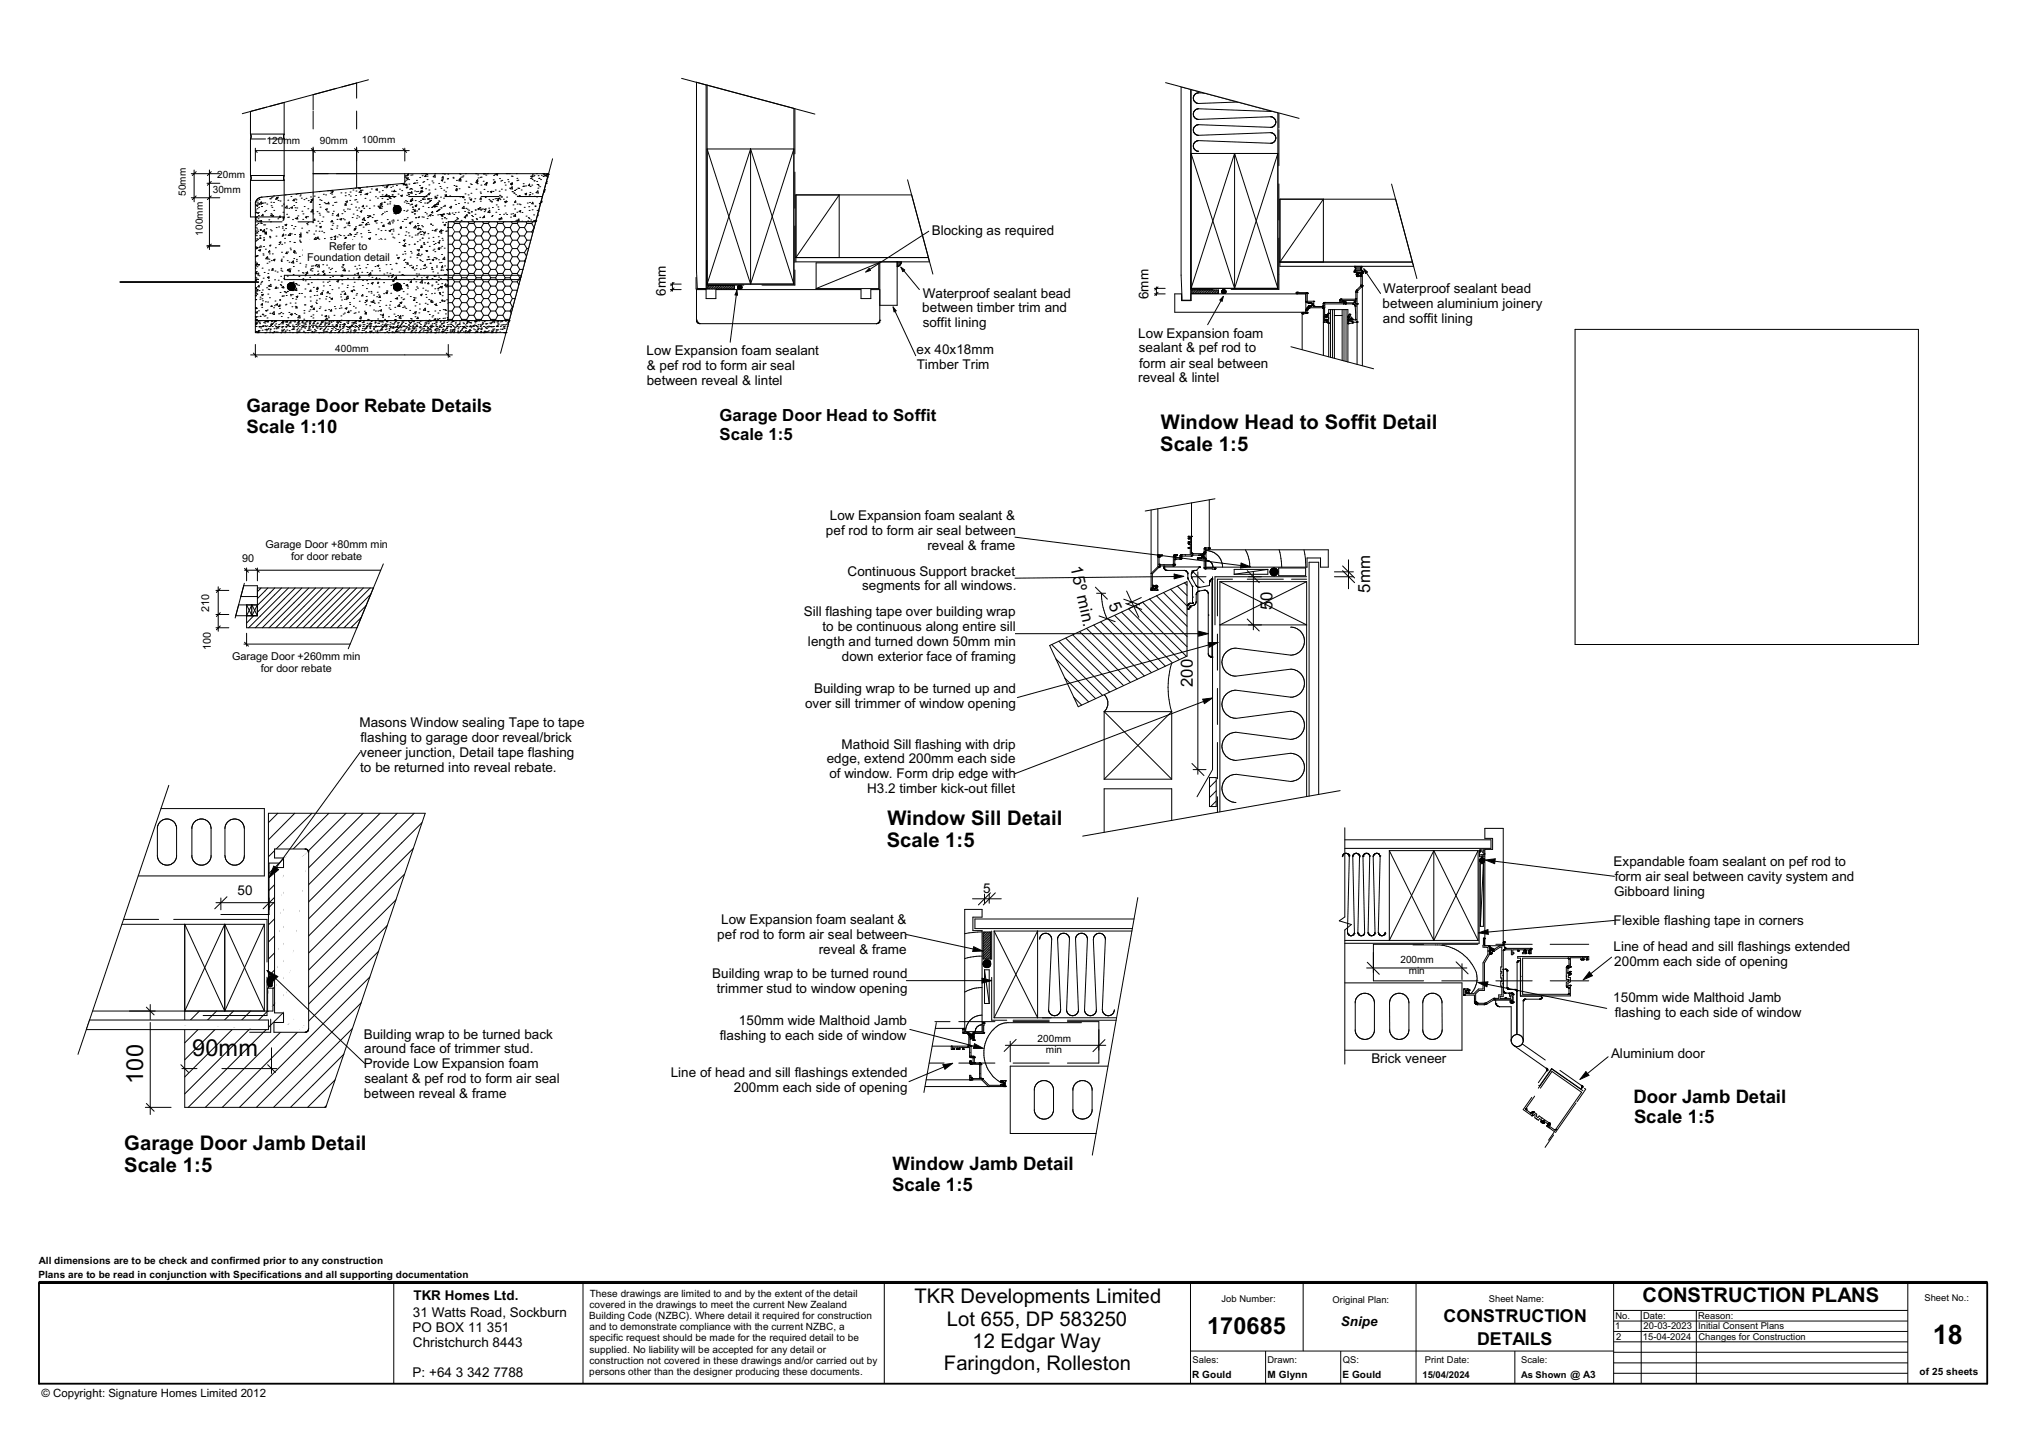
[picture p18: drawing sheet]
<svg xmlns="http://www.w3.org/2000/svg" width="420mm" height="297mm" viewBox="0 0 420 297" stroke-linecap="round" stroke-linejoin="round" font-family="sans-serif">
<defs><g id="words">
<text font-size="5.6" x="400.8" y="278.8">18</text>
<g font-size="4.9">
<text x="39.9" y="219.1">90mm</text>
<text x="29.7" y="224.8" transform="rotate(-90 29.7 224.8)">100</text>
<text x="250.3" y="276.7">170685</text>
</g>
<g font-size="4.2">
<text x="240.7" y="88.9">Window Head to Soffit Detail</text>
<text x="240.6" y="93.5">Scale 1:5</text>
<text x="184" y="171">Window Sill Detail</text>
<text x="183.9" y="175.7">Scale 1:5</text>
<text x="25.8" y="238.6">Garage Door Jamb Detail</text>
<text x="25.8" y="243.2">Scale 1:5</text>
<text x="189.7" y="270.3">TKR Developments Limited</text>
<text x="196.4" y="275">Lot 655, DP 583250</text>
<text x="340.7" y="270.1">CONSTRUCTION PLANS</text>
<text x="201.7" y="279.6">12 Edgar Way</text>
<text x="195.7" y="284.3">Faringdon, Rolleston</text>
</g>
<g font-size="3.9">
<text x="51.1" y="85.5">Garage Door Rebate Details</text>
<text x="51.1" y="89.7">Scale 1:10</text>
<text x="338.8" y="228.8">Door Jamb Detail</text>
<text x="338.9" y="233">Scale 1:5</text>
<text x="185.1" y="242.7">Window Jamb Detail</text>
<text x="185" y="247">Scale 1:5</text>
</g>
<g font-size="3.7">
<text x="299.4" y="274.3">CONSTRUCTION</text>
<text x="306.3" y="278.9">DETAILS</text>
</g>
<g font-size="3.5">
<text x="149.2" y="87.3">Garage Door Head to Soffit</text>
<text x="149.2" y="91.2">Scale 1:5</text>
<text x="222" y="117.7" transform="rotate(77 222 117.7)">15º min.</text>
<text x="229.8" y="125.4" transform="rotate(65 229.8 125.4)">5</text>
<text x="284.2" y="123" transform="rotate(-90 284.2 123)">5mm</text>
<text x="263.9" y="126.6" transform="rotate(-90 263.9 126.6)">50</text>
<text x="247.4" y="142.5" transform="rotate(-90 247.4 142.5)">200</text>
</g>
<g font-size="2.8">
<text x="193.3" y="48.7">Blocking as required</text>
<text x="138.1" y="61.4" transform="rotate(-90 138.1 61.4)">6mm</text>
<text x="191.3" y="64.8">between timber trim and</text>
<text x="191.4" y="61.7">Waterproof sealant bead</text>
<text x="238.2" y="62.1" transform="rotate(-90 238.2 62.1)">6mm</text>
<text x="286.7" y="63.8">between aluminium joinery</text>
<text x="286.9" y="60.7">Waterproof sealant bead</text>
<text x="191.3" y="67.9">soffit lining</text>
<text x="236.1" y="70">Low Expansion foam</text>
<text x="286.8" y="66.9">and soffit lining</text>
<text x="134.1" y="73.7">Low Expansion foam sealant</text>
<text x="134.2" y="76.8">&amp; pef rod to form air seal</text>
<text x="190.1" y="73.5">ex 40x18mm</text>
<text x="190.1" y="76.6">Timber Trim</text>
<text x="236.2" y="73.1">sealant &amp; pef rod to</text>
<text x="236.3" y="76.2">form air seal between</text>
<text x="134.1" y="79.9">between reveal &amp; lintel</text>
<text x="236.1" y="79.3">reveal &amp; lintel</text>
<text x="172.1" y="107.9">Low Expansion foam sealant &amp;</text>
<text x="171.3" y="111">pef rod to form air seal between</text>
<text x="175.8" y="119.4">Continuous Support bracket</text>
<text x="192.3" y="114.1">reveal &amp; frame</text>
<text x="178.8" y="122.5">segments for all windows.</text>
<text x="166.7" y="127.8">Sill flashing tape over building wrap</text>
<text x="170.6" y="130.9">to be continuous along entire sill</text>
<text x="167.6" y="134">length and turned down 50mm min</text>
<text x="174.6" y="137.1">down exterior face of framing</text>
<text x="168.8" y="143.7">Building wrap to be turned up and</text>
<text x="167" y="146.8">over sill trimmer of window opening</text>
<text x="74.5" y="150.7">Masons Window sealing Tape to tape</text>
<text x="74.8" y="153.8">flashing to garage door reveal/brick</text>
<text x="174.5" y="155.3">Mathoid Sill flashing with drip</text>
<text x="74.7" y="157">veneer junction, Detail tape flashing</text>
<text x="74.7" y="160.1">to be returned into reveal rebate.</text>
<text x="171.5" y="158.4">edge, extend 200mm each side</text>
<text x="172" y="161.5">of window. Form drip edge with</text>
<text x="179.8" y="164.6">H3.2 timber kick-out fillet</text>
<text x="334.6" y="179.7">Expandable foam sealant on pef rod to</text>
<text x="49.3" y="185.6">50</text>
<text x="203.9" y="185.3">5</text>
<text x="334.7" y="185.9">Gibboard lining</text>
<text x="334.9" y="182.8">form air seal between cavity system and</text>
<text x="149.6" y="191.7">Low Expansion foam sealant &amp;</text>
<text x="334.6" y="191.9">Flexible flashing tape in corners</text>
<text x="148.8" y="194.8">pef rod to form air seal between</text>
<text x="169.8" y="198">reveal &amp; frame</text>
<text x="334.6" y="197.3">Line of head and sill flashings extended</text>
<text x="147.7" y="202.8">Building wrap to be turned round</text>
<text x="334.8" y="200.4">200mm each side of opening</text>
<text x="148.7" y="206">trimmer stud to window opening</text>
<text x="334.6" y="207.9">150mm wide Malthoid Jamb</text>
<text x="75.4" y="215.4">Building wrap to be turned back</text>
<text x="149.3" y="215.7">flashing to each side of window</text>
<text x="153.2" y="212.6">150mm wide Malthoid Jamb</text>
<text x="334.9" y="210.9">flashing to each side of window</text>
<text x="75.4" y="221.6">Provide Low Expansion foam</text>
<text x="75.5" y="218.5">around face of trimmer stud.</text>
<text x="284.4" y="220.6">Brick veneer</text>
<text x="334.1" y="219.5">Aluminium door</text>
<text x="75.5" y="227.8">between reveal &amp; frame</text>
<text x="75.6" y="224.7">sealant &amp; pef rod to form air seal</text>
<text x="139.1" y="223.4">Line of head and sill flashings extended</text>
<text x="152.2" y="226.5">200mm each side of opening</text>
<text x="85.7" y="269.6">TKR Homes Ltd.</text>
<text x="85.6" y="273.2">31 Watts Road, Sockburn</text>
<text x="278" y="275.1">Snipe</text>
<text x="85.6" y="276.3">PO BOX 11 351</text>
<text x="85.6" y="279.4">Christchurch 8443</text>
<text x="85.6" y="285.6">P: +64 3 342 7788</text>
</g>
<text font-size="2.4" x="8.6" y="289.7">© Copyright: Signature Homes Limited 2012</text>
<g font-size="2.2">
<text x="68.2" y="51.8">Refer to</text>
<text x="63.7" y="54.2">Foundation detail</text>
<text x="55.1" y="113.7">Garage Door +80mm min</text>
<text x="50.2" y="116.7">90</text>
<text x="60.4" y="116.2">for door rebate</text>
<text x="43.4" y="126.9" transform="rotate(-90 43.4 126.9)">210</text>
<text x="43.7" y="134.7" transform="rotate(-90 43.7 134.7)">100</text>
<text x="48.1" y="136.9">Garage Door +260mm min</text>
<text x="54.1" y="139.4">for door rebate</text>
</g>
<g font-size="2.1">
<text x="55.3" y="29.8">120mm</text>
<text x="66.3" y="30">90mm</text>
<text x="75" y="29.6">100mm</text>
<text x="38.6" y="40.7" transform="rotate(-90 38.6 40.7)">50mm</text>
<text x="44.1" y="40.1">30mm</text>
<text x="45" y="37">20mm</text>
<text x="42.1" y="48.9" transform="rotate(-90 42.1 48.9)">100mm</text>
<text x="69.5" y="72.9">400mm</text>
<text x="290.4" y="199.7">200mm</text>
<text x="292.1" y="202.1">min</text>
<text x="215.2" y="216.1">200mm</text>
<text x="216.9" y="218.4">min</text>
<text x="8.1" y="262.3">All dimensions are to be check and confirmed prior to any construction</text>
<text x="8" y="265.1">Plans are to be read in conjunction with Specifications and all supporting documentation</text>
<text x="122.3" y="268.9">These drawings are limited to and by the extent of the detail</text>
<text x="122.2" y="273.6">Building Code (NZBC). Where detail it required for construction</text>
<text x="122.3" y="271.3">covered in the drawings to meet the current New Zealand</text>
<text x="122.3" y="275.9">and to demonstrate compliance with the current NZBC, a</text>
<text x="122.3" y="278.3">specific request should be made for the required detail to be</text>
<text x="122.3" y="280.6">supplied. No liability will be accepted for any detail or</text>
<text x="122.2" y="285.2">persons other than the designer producing these documents.</text>
<text x="122.3" y="282.9">construction not covered in these drawings and/or carried out by</text>
<text x="247.2" y="285.9">R Gould</text>
<text x="262.9" y="285.9">M Glynn</text>
<text x="278.4" y="285.9">E Gould</text>
<text x="398.1" y="285.2">of 25 sheets</text>
</g>
<g font-size="1.9">
<text x="399.1" y="269.9">Sheet No.:</text>
<text x="253.3" y="270.1">Job Number:</text>
<text x="276.4" y="270.3">Original Plan:</text>
<text x="308.7" y="270.1">Sheet Name:</text>
<text x="335" y="275.8">1</text>
<text x="335" y="273.6">No.</text>
<text x="340.7" y="273.6">Date:</text>
<text x="340.9" y="275.8">20-03-2023 Initial Consent Plans</text>
<text x="352.2" y="273.6">Reason:</text>
<text x="335.2" y="278">2</text>
<text x="340.7" y="278">15-04-2024</text>
<text x="352.3" y="278">Changes for Construction</text>
<text x="247.3" y="282.7">Sales:</text>
<text x="262.8" y="282.7">Drawn:</text>
<text x="278.5" y="282.7">QS:</text>
<text x="295" y="285.8">15/04/2024</text>
<text x="295.5" y="282.7">Print Date:</text>
<text x="315.5" y="282.8">Scale:</text>
<text x="315.5" y="285.8">As Shown @ A3</text>
</g>
</g></defs>
<path d="M8.1 266.1h404v20.9h-404z" fill="none" stroke="#000" stroke-width=".38"/>
<g fill="none" stroke="#000" stroke-width=".21">
<path d="M8.1 265.8h404v.3h-404zM81.7 266.1v20.9M120.9 266.1v20.9M183.4 266.1v20.9M246.9 266.1v20.9M270.3 266.1v14.1M293.7 266.1v20.9M334.6 271.8h61M334.6 266.1v20.9M395.6 266.1v20.9M246.9 280.2h87.7M262.5 280.2v6.8"/>
<path d="M278 280.2v6.8M314.2 280.2v6.8"/>
</g>
<path d="M8.1 266h404" fill="none" stroke="#000" stroke-width=".34"/>
<path d="M51.1 125.5h1.1v2.2h-1.1z" fill-rule="evenodd" fill="#fff"/>
<path d="M51.1 125.5l1.1 2.2M51.1 127.7h1.1M51.1 125.5v2.2M51.1 125.5h1.1M52.2 125.5l-1.1 2.2M52.2 125.5v2.2" fill="none" stroke="#000" stroke-width=".21"/>
<path d="M52.2 125.5h1.2v2.2h-1.2z" fill-rule="evenodd" fill="#fff"/>
<g fill="none" stroke="#000" stroke-width=".21">
<path d="M253.3 60.5h.1M253.4 60.7h.1M253.4 60.6h.1M253.4 60.4h.1M253.4 60.3h.1M253.4 60.2h.1M253.4 60.8l-.1-.3 .2-.3h.5l.1 .4-.1 .2M253.4 60.8h.6M253.5 60.8h.1M253.5 60.2h.1M253.6 60.8h.1M253.6 60.2h.1"/>
<path d="M253.6 60.9h.1M253.7 60.9h.1M253.7 60.2h.1M253.8 60.2h.1M253.8 60.9h.1M253.8 60.8h.1M253.9 60.2h.1M253.9 60.8h.1M254 60.2h.1M254 60.8h.1M254 60.3h.1M254 60.7h.1"/>
<path d="M254 60.4h.1M254 60.6h.1M254.1 60.5h.1M254.1 60.6h.1M279.5 66.8h.1M279.5 67.1h.1M279.5 65.6h.1M279.5 65.7h.1M279.5 65.8h.1M279.5 66.2h.1M279.5 66.3h.1M279.5 66.4h.1"/>
<path d="M279.5 66.4l.2-.1-.1 .5M279.5 65.8l.2-.1-.1 .7M279.5 66.8v.3l.9-.1M279.6 66.8h.1M279.6 67.1h.1M279.6 65.8h.1M279.6 66.4h.1M279.6 66.2h-.1M279.6 65.8l-.1-.2 .4-.4 .4 .8h-.2v.6h.4v.4M279.7 65.8h.1M279.7 65.7h.1M279.7 66.3h.1"/>
<path d="M279.7 65.4h.1M279.7 66h.1M279.7 66.6h.1M279.7 65.9h.1M279.8 65.2h.1M279.9 65.2h.1M280 65.2h.1M280.2 66h.1M280.3 66h.1M280.4 67h.1M280.5 67h.1M326.6 68.3h71.2v65.4h-71.2z"/>
<path d="M50.5 121.5h2.9v2.2h-3.4zM53.4 125.5l-1.2 2.2v-2.2l1.2 2.2M53.4 125.5v2.2M53.4 125.5h-3.9l-.6 2.2h4.5"/>
</g>
<circle cx="253.7" cy="60.5" r=".36" fill="#000"/>
<path d="M247 31.8h9v28h-9z" fill-rule="evenodd" fill="#fff"/>
<path d="M247 31.8l9 28M247 31.8v28M247 31.8h9M256 31.8l-9 28M256 31.8v28M247 59.8h9" fill="none" stroke="#000" stroke-width=".21"/>
<path d="M256 31.8h9v28h-9z" fill-rule="evenodd" fill="#fff"/>
<g fill="none" stroke="#000" stroke-width=".21">
<path d="M247.6 20v.8l.5 .6 .3 .1 15.3-.6 .7 .5 .2 .4-.1 .7-.5 .5-.3 .1-15.3-.5-.6 .3-.2 .3v.9M247.6 19.9v.1M248.1 19.3h.1M248.1 19.3l-.5 .6M248.4 19.3h-.1M263.5 17.6l.6 .2 .5 .7-.1 .7-.8 .6-15.5-.5M263.7 17.6v.1M263.9 19.7l-.1 .1M263.9 17.7h.1M264 19.6h.1M264.3 18h.1M264.4 19.3h.1"/>
<path d="M264.5 18.3v.1M264.5 19v.1M247.5 26.7l.1 .8 .8 .6 15.5-.5M247.5 26.6v.1M247.6 24.1l.3 .5M247.6 24.1h.1M247.6 20.9h.1M247.6 26.4v.1M247.6 26.5l-.1 .1M247.6 23.1h.1M247.9 27.8h.1M247.9 24.6h.1"/>
<path d="M247.9 31.2h.1M248 21.3h.1M248 26h.1M248 22.7h.1M248.5 29.2h-.1M256 31.8l9 28M256 31.8v28M256 31.8h9M263.8 27.6l.2 .1M263.9 29.6v.1M264 24.4l-.5-.2-14.9 .6-.7-.2M264 24.4h.1"/>
<path d="M264 27.7h.1M264.1 27.7l.4 .5 .1 .5-.2 .6-.7 .4-15.5-.5-.6 .6-.1 .7 .1 .4 .5 .4 .5 .1M264.1 24.4l.3 .4a1.05 1.05 0 0 1-.5 1.5l-15.5-.4-.8 .5M264.4 28h.1M264.4 22.6h.1M264.4 25.9h.1M264.5 21.6v.1M264.5 24.9v.1M264.5 28.3h.1M264.5 22.4h.1M264.5 25.7h.1M265 31.8l-9 28"/>
<path d="M265 31.8v28M256 59.8h9M280.9 56.2h.1M280.9 55.2h.1M281 56.1h.1M281 55.3h.1M281 56h.1M281.1 55.6h.1M282.2 55.6h.1M282.2 55.9h.1M282.3 55.5h.1M282.3 56h.1"/>
<path d="M282.3 55.4l-.1 .5 .2 .3M282.4 55.3h.1M282.4 56.1h.1M282.4 55.2v.1M282.4 56.2h.1M282.4 55.3l-.1 .2M282.4 55.2h-1.5l.2 .4-.2 .6h1.5M275.5 74v-9.8h4v10.9"/>
</g>
<g fill="#000">
<path d="M280.9 55.2l1.5 .1zM280.9 56.2h1.5zM280.9 55.3l1.4 .1zM280.9 56.2l1.4-.1zM281 55.4l1.3 .1zM281.1 56h1.2zM281.1 55.5h1.1zM281.1 55.5l1.1 .1zM281.1 55.9l1.2 .1zM281.1 55.6l1.1 .2h-1.1zM281.1 55.8h1.1zM281.1 55.8l1.1 .1z"/>
<path d="M281.1 55.6h1.1v.2zM281.1 55.5h1.2zM281 56.1h1.3zM281 55.4h1.3zM280.9 55.3h1.5zM280.9 55.2h1.5z"/>
</g>
<path d="M247.1 60.2l5.6 .7h-5.6z" fill="#fff"/>
<g fill="none" stroke="#000" stroke-width=".21">
<path d="M247.4 60.2l-.3 .2M247.6 60.2l-.5 .5M248 60.2l-.6 .7M248.3 60.3l-.6 .6M248.6 60.3l-.6 .6M248.9 60.4l-.5 .5M249.2 60.4l-.4 .5M249.5 60.5l-.4 .4M249.9 60.5l-.4 .4M250.1 60.5l-.3 .4M250.5 60.6l-.3 .3M250.8 60.6l-.3 .3"/>
<path d="M251.1 60.7l-.2 .2M251.4 60.7l-.2 .2M251.7 60.7l-.1 .2M252 60.8l-.1 .1M252.3 60.8v.1"/>
</g>
<path d="M247.1 60.2h5.6v.7z" fill="#fff"/>
<g fill="none" stroke="#000" stroke-width=".21">
<path d="M247 18.6l18 4.8v36.4h-18zM288.6 38.2l5.2 19.6M239.4 59.8h2.2M239.8 59.5v1.8M240.2 59.5l-.7 .7M265.4 41.3h24l3.8 13.9h-27.8zM274.4 54.4v-13.1l-9 13.1h27.5M282.5 59.1v16.8M239.4 61h2.2M240.2 60.6l-.7 .7M247.1 60.2h5.6v.7h-5.6zM247.7 60.2h-.1"/>
<path d="M248.1 60.2h-.1M248.4 60.2l-.1 .1M248.8 60.2l-.2 .1M249.1 60.2l-.2 .2M249.5 60.2l-.3 .2M249.9 60.2l-.4 .3M250.2 60.2l-.3 .3M250.6 60.2l-.5 .3M250.9 60.2l-.4 .4M251.2 60.2l-.4 .4M251.6 60.2l-.5 .5M252 60.2l-.6 .5"/>
<path d="M252.3 60.2l-.6 .5M252.7 60.8l-.1 .1M252.7 60.5l-.4 .3M252.7 60.2l-.7 .6M267.7 71.9l17.2 4.6M270 65v7.5M274.4 66.8v6.9M275.9 64.2v9.9M276.4 64.2v10M276.7 64.2v10.1M276.7 65.4h1.6M278.3 64.2v10.6"/>
<path d="M278.7 64.2v10.6M279.1 64.2v10.8M281.4 66.7v8.9"/>
</g>
<g fill="#fff">
<path d="M274.7 62.7l2.8 .3h-2.8z"/>
<path d="M274.7 62.7h2.9l-.1 .3z"/>
<path d="M271.1 62.5l.7 .4z"/>
<path d="M271.1 62.5h1.3l-.6 .4z"/>
<path d="M270.8 60.9h.3l-.3 1.6z"/>
<path d="M271.1 60.9v1.6h-.3z"/>
<path d="M271.9 63.5l-.2 .3z"/>
<path d="M272.4 62.5l-.3 .4z"/>
<path d="M271.9 62.9l.5-.4z"/>
<path d="M271.8 62.9l.6-.4z"/>
<path d="M272 62.9l.4-.4z"/>
<path d="M272.4 62.5l-.4 .4z"/>
<path d="M272.5 62.5l-.4 .4z"/>
<path d="M272.5 62.5l-.4 .5z"/>
<path d="M272.5 62.5l-.3 .6z"/>
<path d="M272.5 62.5l-.4 .6z"/>
<path d="M272.1 63.2l.4 .3z"/>
<path d="M272.1 63.3l.4 .2z"/>
<path d="M272.2 63.2l.3 .3z"/>
<path d="M272.5 62.5v1l-.3-.4z"/>
<path d="M272.2 63.1l.3 .4z"/>
<path d="M272.1 63.4l.4 .1z"/>
<path d="M272 63.4l.5 .1z"/>
<path d="M271.9 63.4l.6 .1z"/>
<path d="M271.9 63.4l.6 .1-.8 .3z"/>
<path d="M271.7 63.8l.8-.3z"/>
<path d="M272.5 63.5l.4 .3z"/>
<path d="M271.7 63.8l.8-.3 .4 .3z"/>
<path d="M272.5 63.6l.4 .2z"/>
<path d="M270.8 64.3h.3z"/>
<path d="M270.8 64.2l.3 .1h-.3z"/>
<path d="M270.8 64.2l.3 .1z"/>
<path d="M270.9 64.1h.2z"/>
<path d="M270.9 64.1l.2 .1z"/>
<path d="M270.9 64l.2 .1h-.2z"/>
<path d="M270 65l.2 .1z"/>
<path d="M270 64.9l.2 .2z"/>
<path d="M270.1 64.8l.1 .3z"/>
<path d="M270.8 64.8l.3 .1z"/>
<path d="M270.8 64.8l.2 .2z"/>
<path d="M270.8 64.8l.2 .1z"/>
<path d="M270.8 64.8l.1 .2z"/>
<path d="M271.1 64.4v.4h-.3z"/>
<path d="M270.2 64.8h.6l-.6 .3z"/>
<path d="M270.2 65.1l.6-.3v.2z"/>
<path d="M270.8 64.4h.3l-.3 .4z"/>
<path d="M270.8 64.4l.3-.1z"/>
<path d="M271.5 62.9h.1z"/>
<path d="M271.4 62.9h.2z"/>
<path d="M271.4 62.8l.2 .1z"/>
<path d="M271.4 62.8l.3 .1z"/>
<path d="M271.3 62.8l.4 .1z"/>
<path d="M271.1 62.5l.2 .3z"/>
<path d="M271.1 62.5l.6 .4-.4-.1z"/>
<path d="M271.1 62.5l.6 .4z"/>
<path d="M271.2 63.7l.2 .2z"/>
<path d="M271.3 63.7l.1 .2z"/>
<path d="M271.4 63.6l.2 .2z"/>
<path d="M271.3 63.7l.2 .2z"/>
<path d="M271.3 63.6l.2 .3z"/>
<path d="M271.4 63.6l.1 .3z"/>
<path d="M271.4 63.5l.2-.1z"/>
<path d="M271.4 63.5l.2-.1-.2 .2z"/>
<path d="M271.4 63.4h.2z"/>
<path d="M271.4 63.6l.2-.2z"/>
<path d="M271.4 63.6l.3-.2z"/>
<path d="M271.4 63.6l.3-.1-.1 .3z"/>
<path d="M271.4 63.6l.3-.1z"/>
<path d="M271.5 63.4h.1z"/>
<path d="M270.9 64l.3 .1z"/>
<path d="M270.9 64l.1-.1 .2 .2z"/>
<path d="M271 63.9l.2 .2z"/>
<path d="M271.1 63.8l.1 .2z"/>
<path d="M271.1 63.8l.2 .2z"/>
<path d="M271.1 63.8l.3 .1z"/>
<path d="M271.2 63.7l.2 .2-.3-.1z"/>
<path d="M271.7 63.5l-.1 .3z"/>
<path d="M271.7 63.5v.3z"/>
<path d="M271.8 63.5l-.1 .3z"/>
<path d="M271.1 62.5l-.1 .3z"/>
<path d="M271.1 62.5v.3z"/>
<path d="M271.1 62.5l-.1 .2z"/>
<path d="M271.1 62.5l-.2 .2z"/>
<path d="M270.9 62.7l.2-.2z"/>
<path d="M270.8 62.7l.3-.2z"/>
<path d="M270.8 62.6l.3-.1z"/>
<path d="M270.8 62.5h.3z"/>
<path d="M271.1 62.5l.1 .3h-.1z"/>
<path d="M274.4 64l.3-.2z"/>
<path d="M272.9 63.8l1.3-.2v.2z"/>
<path d="M274.4 64.1l.3-.3v.8z"/>
<path d="M274.4 64.1l.3 .5-.3 .8z"/>
<path d="M274.4 65.4l.2 .1v1.1z"/>
<path d="M274.4 65.4l.2 1.2-.2 .2z"/>
<path d="M274.7 64.6v.6l-.3 .2z"/>
<path d="M274.7 65.2h.3v.3z"/>
<path d="M275 65.5l.1-.1z"/>
<path d="M275 65.5l.1-.1v.2z"/>
<path d="M275 65.5l.1 .1z"/>
<path d="M274.7 65.2l.3 .3h-.4z"/>
<path d="M274.6 66.6h.4l.1 .2z"/>
<path d="M274.6 66.6l.5 .2h-.6z"/>
<path d="M274.6 66.6l-.1 .2z"/>
<path d="M275 65.6l.1 .1z"/>
<path d="M275 65.6v.1z"/>
<path d="M275 66.4h.1z"/>
<path d="M275 66.3l.1 .1z"/>
<path d="M275 66.4h.1l-.1 .2z"/>
<path d="M275.1 66.4v.4l-.1-.2z"/>
<path d="M275 66.6l.1 .2z"/>
<path d="M275 65.2v.3z"/>
<path d="M275.1 65.3l-.1 .2z"/>
<path d="M274.4 65.4l.3-.2-.1 .3z"/>
<path d="M272.8 63.6h1.4l-1.3 .2z"/>
<path d="M272.5 63.6h.3l.1 .2z"/>
<path d="M274.7 63l-.3 .4z"/>
<path d="M274.4 63h.3z"/>
<path d="M274.4 62.9l.3 .1z"/>
<path d="M274.5 62.9l.2 .1z"/>
<path d="M274.5 62.8l.2 .2z"/>
<path d="M274.6 62.8l.1 .2z"/>
<path d="M274.7 62.7v.3z"/>
<path d="M274.4 63h.3l-.3 .4z"/>
<path d="M274.4 63.5l.3 .3z"/>
<path d="M274.4 63.4l.3 .4z"/>
<path d="M274.7 63v.8l-.3-.4z"/>
<path d="M274.4 63.9l.3-.1z"/>
<path d="M274.3 63.5l.4 .3-.3 .1z"/>
<path d="M274.3 63.5l.1 .4z"/>
<path d="M274.3 63.5v.4z"/>
<path d="M274.3 63.5v.3z"/>
<path d="M274.2 63.5l.1 .3z"/>
<path d="M274.2 63.5v.3z"/>
<path d="M268.9 60.8l.1 .1z"/>
<path d="M268.8 60.8l.2 .1z"/>
<path d="M268.8 60.7l.2 .2z"/>
<path d="M268.9 60.7l.1 .2z"/>
<path d="M268.9 60.6l.1 .3z"/>
<path d="M269 60.6h.3l-.3 .3z"/>
<path d="M269 60.9l.3-.3 .1 .1z"/>
<path d="M270.9 60.7l-.1 .2z"/>
<path d="M271 60.7l-.2 .2z"/>
<path d="M270.8 60.9l.2-.2z"/>
<path d="M270.8 60.9l.3-.1z"/>
<path d="M270.8 60.9h.3z"/>
<path d="M269 60.9l.4-.2 .2 .2z"/>
<path d="M269.6 60.9l1.3-.2-.1 .2z"/>
<path d="M269.4 60.7h1.5l-1.3 .2z"/>
<path d="M281.1 62l.3 1z"/>
<path d="M281.2 61.9l.2 1.1z"/>
<path d="M281.1 62l.3 1-.3-.7z"/>
<path d="M281.1 62v.3z"/>
<path d="M281.4 60.7v2.3l-.2-1.1z"/>
<path d="M281.2 60.7h.2l-.2 1.2z"/>
<path d="M278.3 62.3l2.1-.2-.2 .2z"/>
<path d="M278.1 62.1h2.3l-2.1 .2z"/>
<path d="M277.5 63l.6-.2 .5 .2z"/>
<path d="M277.8 62.7l.3 .1z"/>
<path d="M277.9 62.7l.2 .1z"/>
<path d="M278.6 62.8l.1 .1z"/>
<path d="M278.6 62.8l.1 .2z"/>
<path d="M278.6 62.8v.2z"/>
<path d="M278.1 62.8h.5v.2z"/>
<path d="M277.7 62.7l-.2 .3z"/>
<path d="M277.5 63l.3-.3 .3 .1z"/>
<path d="M277.5 63l.3-.3z"/>
<path d="M277.6 62.7h.1l-.2 .3z"/>
<path d="M277.9 62.3h.2z"/>
<path d="M277.9 62.2l.2 .1z"/>
<path d="M277.9 62.1l.2 .2z"/>
<path d="M278 62.1l.1 .2z"/>
<path d="M278.1 62.1v.2z"/>
<path d="M277.9 62.3h.2l-.2 .4z"/>
<path d="M278.1 62.3v.5l-.2-.1z"/>
<path d="M278.1 62.1l.2 .2h-.2z"/>
<path d="M280.4 62.1l.6 .2h-.8z"/>
<path d="M280.4 62.1h.7l-.1 .2z"/>
<path d="M281.1 63h.3z"/>
<path d="M280.9 62.8l.2 .2z"/>
<path d="M281.1 62.4v.6l-.2-.2z"/>
<path d="M281.1 62.4l.3 .6h-.3z"/>
<path d="M281.1 62.4l.3 .6z"/>
<path d="M281.1 62.3l.3 .7z"/>
<path d="M281.1 62.1v.2z"/>
<path d="M282.2 57.4l.3 1.7h-.3z"/>
<path d="M282.5 56.7v2.4l-.3-1.7z"/>
<path d="M282.2 59.1h.3z"/>
<path d="M282.2 59.1l.3 .1z"/>
<path d="M282.2 59.2l.3 .1z"/>
<path d="M282.2 59.3l.3 .1z"/>
<path d="M282.2 59.3l.2 .1z"/>
<path d="M282.2 59.4l.2 .1z"/>
<path d="M282.2 59.4l.2 .1-1 .6z"/>
<path d="M281.4 60.1l.2 .2-.3-.1z"/>
<path d="M281.4 60.1l1-.6-.8 .8z"/>
<path d="M281.3 60.2l.3 .2z"/>
<path d="M281.3 60.3v-.1l.3 .2z"/>
<path d="M281.3 60.3l.3 .1z"/>
<path d="M281.3 60.3l.2 .1z"/>
<path d="M281.2 60.4h.3z"/>
<path d="M281.2 60.4l.3 .1h-.3z"/>
<path d="M281.2 60.5l.3 .1z"/>
<path d="M281.2 60.6h.3z"/>
<path d="M281.2 60.6h.2l-.2 .1z"/>
<path d="M281.2 60.7l.2-.1z"/>
<path d="M280.8 56.3l.1 .2z"/>
<path d="M280.9 56.2l.4 .3z"/>
<path d="M280.9 56.2v.3z"/>
<path d="M280.9 56.2h1.5l-1.1 .3z"/>
<path d="M281.3 56.5l1.1-.3z"/>
<path d="M281.4 56.6l.3 .1z"/>
<path d="M281.4 56.6h.3z"/>
<path d="M281.3 56.5l.5 .1z"/>
<path d="M281.3 56.5l.4 .1z"/>
<path d="M281.3 56.6h.4z"/>
<path d="M281.9 56.6l.5-.4z"/>
<path d="M281.8 56.6l.6-.4z"/>
<path d="M281.3 56.5l1.1-.3-.6 .4z"/>
<path d="M281.3 57.1l.3-.1z"/>
<path d="M281.3 57h.3z"/>
<path d="M281.3 57l.3-.1z"/>
<path d="M281.3 56.9h.3z"/>
<path d="M281.3 56.8l.3 .1z"/>
<path d="M281.3 56.7l.3 .1z"/>
<path d="M281.4 57.3l.2-.2z"/>
<path d="M281.4 57.3l.2 .1z"/>
<path d="M281.4 57.3h.2z"/>
<path d="M281.4 57.3l.1 .1z"/>
<path d="M281.4 57.3l.3-.1z"/>
<path d="M281.6 57.1l-.2 .2z"/>
<path d="M281.3 57.2l.3-.1z"/>
<path d="M281.3 57.1h.3z"/>
<path d="M281.3 56.6l.3 .2z"/>
<path d="M281.4 56.6l.2 .2z"/>
<path d="M280.9 56.2l.4 .3h-.4z"/>
<path d="M282.2 57v.4z"/>
<path d="M282.2 56.8l.2-.2z"/>
<path d="M282.4 56.6l.1 .1z"/>
<path d="M282.2 56.8l.2-.2 .1 .1z"/>
<path d="M282.2 57l.3-.3z"/>
<path d="M282.2 57l.3-.3-.3 .7z"/>
<path d="M282.2 56.8l.3-.1z"/>
<path d="M282.2 56.9l.3-.2z"/>
<path d="M282.1 57.1l.1 .3z"/>
<path d="M282.1 57.1v.2z"/>
<path d="M282.1 57.1l.1 .2z"/>
<path d="M282.1 57.1v.1z"/>
<path d="M282.2 57.1v.3z"/>
<path d="M282 56.6l.4-.4z"/>
<path d="M282.4 56.2v.3z"/>
<path d="M282 56.6l.4-.4v.3z"/>
<path d="M282 56.6l.4-.1z"/>
<path d="M282.1 56.6l.3-.1z"/>
<path d="M282.1 56.6h.3z"/>
<path d="M282.1 56.7l.3-.1z"/>
<path d="M282.1 56.8l.3-.2z"/>
<path d="M282.4 56.6h.1z"/>
<path d="M282.4 56.2l.1 .1z"/>
<path d="M282.4 56.2l.1 .2z"/>
<path d="M282.4 56.2l.1 .3z"/>
</g>
<g fill="none" stroke="#000" stroke-width=".21">
<path d="M244.9 18l2 .5v43.8h-1.7l-.3-5.2zM280.8 56.5h.1M280.8 56.4h.1M280.8 56.3h.1M280.8 56.2h.1M280.9 56.5h.1M280.9 56.2h.1M281.3 56.9h.1M281.3 56.5h.1M281.3 57.1h.1M281.3 56.8h.1M281.3 56.7h.1"/>
<path d="M281.3 57.2h.1M281.3 56.6h.1M281.3 57.2l.1 .1M281.3 56.5l.1 .1M281.4 57.3h.1M281.4 56.6h.1M281.4 57.4h.1M281.4 57.3v.1M281.5 57.4h.1M281.6 56.9h.1M281.6 57h.1M281.6 57.4h.1"/>
<path d="M281.6 56.8h.1M281.6 57.1h.1M281.6 57.3h.1M281.6 56.7h.1M281.7 56.6h.1M281.7 56.7h.1M281.7 57.2h.1M281.8 56.6h.1M281.9 56.6h.1M282 56.6h.1M282.1 57.2h.1M282.1 56.7h.1"/>
<path d="M282.1 56.6h.1M282.1 57.3h.1M282.1 57.1h.1M282.2 57.4h.1M282.2 57.3h.1M282.2 57.1h.1M282.2 57h.1M282.2 56.9h.1M282.2 56.8h.1M282.2 57.3v.1M282.2 59.3h.1M282.2 59.2h.1"/>
<path d="M282.2 59.1h.1M282.4 59.5h.1M282.4 56.5h.1M282.4 56.6h.1M282.4 56.2h.1M282.4 59.4h.1M282.4 59.4l-1 1.2v2.4h-.3l-.2-.2 .2-.5h-3v.5h.5v.2h-3.9v2.2l.4 .1v.4h-.1v-.2h-.4v1.1h.4v-.3h.1v.5h-.7v-2.8l-.1-.2h-2.8l-.4 .5-.1 .6M282.5 56.3h.1M282.5 56.4h.1M282.5 56.5h.1M282.5 56.6h.1M282.5 59.3h.1"/>
<path d="M282.5 56.3l-1.7-.1v.3h.5v.3a.32 .32 0 0 0 0 .4 .32 .32 0 0 0 .4 .1l-.1-.3v-.3a.37 .37 0 0 1 .5 .1 .37 .37 0 0 1 0 .5l.1 .1v1.9l-1 1.1-.1 1.6-3.2 .1M282.5 56.7h.1M282.5 59.2h.1M282.5 56.3l-.1 .2v2.9M268.8 60.8h.1M268.8 60.7h.1M268.9 60.9h.1M268.9 60.8h.1M268.9 60.7h.1M268.9 60.6h.1M270 65h.1M270 64.9h.1"/>
<path d="M270.1 65.1h.1M270.1 64.9h.1M270.1 64.8h.1M270.2 65.1h.1M270.2 64.8h.1M270.8 62.5l.6 .4 .7 .1v.3l-.2 .2-.5-.1-.2 .4M270.8 61h-23.8v1.4h-2v-1.4h-1.4v3.8h27.2M270.8 62.6h.1M270.8 62.5h.1M270.9 62.7h.1M270.9 60.7h.1M270.9 65h.1"/>
<path d="M270.9 64v.1M270.9 64.1l-.1 .3M271 62.7h.1M271 60.7h.1M271 65h.1M271 60.7l-2.1-.1-.1 .2 2 .1v3.9h-.7l-.1 .3 1-.2M271 62.8h.1M271 60.8h.1M271 64.9h.1M271 60.7l.1 1.8h1.3l.1 1h1.8l.1-.5 .3-.3h3.1l.1-.6M271.1 62.8h.1M271.1 60.8h.1"/>
<path d="M271.1 64.4h.1M271.1 64.8h.1M271.1 64.9h.1M271.1 60.9h.1M271.1 64.2h.1M271.1 64.1h.1M271.2 64.1h.1M271.2 63.8l-.3 .2M271.2 63.8h.1M271.2 62.8h.1M271.3 62.8h.1M271.3 64h.1"/>
<path d="M271.3 63.7h.1M271.3 63.6h.1M271.3 63.5h.1M271.4 62.9h.1M271.4 62.8h.1M271.4 63.9h.1M271.4 63.6h.1M271.4 63.5h.1M271.4 63.4h.1M271.5 62.9h.1M271.5 63.4h.1M271.6 62.9h.1"/>
<path d="M271.6 63.4h.1M271.7 63.4h.1M271.7 62.9h.1M271.7 63.8h.1M271.7 63.5h.1M271.8 63.5h.1M271.8 62.9h.1M271.9 63.5h.1M271.9 62.9h.1M271.9 63.4h.1M272 63.4h.1M272 62.9h.1"/>
<path d="M272.1 63.4h.1M272.1 63.3h.1M272.1 63h.1M272.1 62.9h.1M272.1 63.3v.1M272.1 63.2h.1M272.1 63.1h.1M272.2 63.2h.1M272.2 63.1h.1M272.2 63.2h-.1M272.4 62.5h.1M272.5 62.5h.1"/>
<path d="M272.5 63.5h.1M272.5 63.6h.1M272.5 63.5v.1M274.2 63.6h.1M274.2 63.8h.1M274.2 63.5v.1M274.3 63.5h.1M274.3 63.8h.1M274.3 63.9h.1M274.4 63.5h.1M274.4 63.9h.1M274.4 63.4h.1"/>
<path d="M274.4 63h.1M274.4 64h.1M274.4 62.9h.1M274.4 66.8h.1M274.4 64.1h.1M274.5 62.9h.1M274.5 62.8h.1M274.5 66.8h.1M274.6 62.8h.1M274.6 65.6h.2v.2h.3l.3-.8h.1l-.2 .8 .2 .1v.2l-.2 .2 .2 .7M274.6 66.5h.2v-.3h.3l.3 .9h.1M274.7 62.7h.1"/>
<path d="M275 65.2h.1M275 65.7h.1M275 65.6h.1M275 66.4h.1M275 66.3h.1M275.1 65.3h.1M275.1 65.7h.1M275.1 66.3h.1M275.1 66.8h.1M275.1 65.4h.1M275.1 65.6h.1M275.1 66.4h.1"/>
<path d="M275.4 65h.1M275.4 67.1h.1M275.5 65h.1M275.5 67.1h.1M275.5 67h.1M275.5 67v.1M277.7 62.7h.1M277.8 62.7h.1M277.9 62.7h.1M277.9 62.3h.1M277.9 62.2h.1M277.9 62.1h.1"/>
<path d="M278 62.1h.1M278.1 62.1h.1M278.6 62.8h.1M278.6 63h.1M278.7 62.8h.1M278.7 62.9h.1M278.7 63h.1M280.9 62.8h.1M281.1 62.1h.1M281.1 62h.1M281.1 62.4h.1M281.1 63h.1"/>
<path d="M281.2 61.9h.1M281.2 61.9l-.1 .1M281.3 60.3h.1M281.4 63h.1M281.4 60.7h.1M281.6 60.3v.1"/>
</g>
<g fill="#fff">
<path d="M281.1 64.9l.3 1.8-.3-.4z"/>
<path d="M281.4 63.1l-.3 1.8v-1.3z"/>
<path d="M281.4 63.1v3.6l-.3-1.8z"/>
<path d="M280.5 66.6v.2z"/>
<path d="M280.5 66.3h.6l-.6 .3z"/>
<path d="M280.5 66.6l.6-.3-.6 .5z"/>
<path d="M280.5 66.8l.6-.5 .2 .5z"/>
<path d="M280.5 66.3l-.3 .3z"/>
<path d="M280.1 66.3h.4l-.3 .3z"/>
<path d="M280.1 66.3h.4z"/>
<path d="M280.1 66.2v.1z"/>
<path d="M280.4 66.2v.1z"/>
<path d="M280.1 66.3l.3-.1v.1z"/>
<path d="M280.2 66.1l.2 .1-.3 .1z"/>
<path d="M280.5 66.3v.3z"/>
<path d="M280.5 66.3v.3h-.3z"/>
<path d="M281.1 66.3l.3 .4z"/>
<path d="M281.4 66.8h-.1z"/>
<path d="M281.3 66.8h.1z"/>
<path d="M281.1 66.3l.3 .4-.1 .1z"/>
<path d="M281.1 66.3l.2 .5z"/>
<path d="M281.4 66.7l-.1 .1z"/>
<path d="M279.1 63l.2-.2 1.2 .2z"/>
<path d="M279.3 62.8h1.3l-.1 .2z"/>
<path d="M279.1 62.8l-.1 .2z"/>
<path d="M279.1 62.8l-.2 .2z"/>
<path d="M278.9 62.9l.2-.1z"/>
<path d="M279.1 62.8v.2z"/>
<path d="M279.1 62.8h.2l-.2 .2z"/>
<path d="M278.6 62.6l-.1 .1z"/>
<path d="M278.6 62.6v.2z"/>
<path d="M278.7 62.6l.1 .2h-.2z"/>
<path d="M278.7 62.6h.1v.2z"/>
<path d="M278.3 62.5l.1-.1z"/>
<path d="M278.4 62.4v.1z"/>
<path d="M278.5 62.4l-.1 .1z"/>
<path d="M278.4 62.5l.1-.1z"/>
<path d="M278.4 62.5h.2z"/>
<path d="M278.4 62.5h.2l-.1 .2z"/>
<path d="M278.6 62.5l-.1 .2z"/>
<path d="M278.8 62.6v.2z"/>
<path d="M278.9 62.6l-.1 .2z"/>
<path d="M279 62.7l-.2 .1z"/>
<path d="M278.8 62.8l.2-.1z"/>
<path d="M278.8 62.8h.3z"/>
<path d="M281.1 63l-.1 .4z"/>
<path d="M281.1 63l.3 .1-.4 .3z"/>
<path d="M281 63.4l.4-.3z"/>
<path d="M281.4 63.1l-.3 .5z"/>
<path d="M281.4 63.1l-.3 .4z"/>
<path d="M280.7 62.8l.1 .3z"/>
<path d="M280.7 62.8v.3z"/>
<path d="M280.6 62.8v.2z"/>
<path d="M280.6 62.8l-.1 .2z"/>
<path d="M280.8 62.6l.2 .1z"/>
<path d="M280.9 62.6l.1 .1z"/>
<path d="M280.7 62.8h.2l-.1 .3z"/>
<path d="M280.9 62.8l-.1 .4z"/>
<path d="M280.8 62.6l.1 .2z"/>
<path d="M280.8 62.6l.1 .2h-.2z"/>
<path d="M281.1 63l-.1 .3z"/>
<path d="M280.9 62.8l.2 .2-.3 .2z"/>
<path d="M280.8 63.2l.3-.2z"/>
<path d="M280.9 63.2l.2-.2z"/>
<path d="M281.1 63l.3 .1z"/>
</g>
<g fill="none" stroke="#000" stroke-width=".21">
<path d="M265.2 23.5v3.1M265.2 26.9v7.5M265.2 38.1v7.5M265.2 49.4v10.6h-9.9M246.9 60h4.6M278.3 62.5h.1M278.3 62.4h.1M278.3 62.4l.6 .2 .2 .2h1.6l.3-.2-.1 .2 .2 .2h.3v3.8h-.9v-.2h-.3l-.1-.3v-.2l.3 .1v.1h.7l-.1-3-.4-.3h-1.6l-.2-.2h-.2zM278.4 62.5h.1M278.4 62.4h.1M278.5 62.4h.1M278.5 62.7h.1"/>
<path d="M278.6 62.8h.1M278.6 62.5h.1M278.6 62.6h.1M278.7 62.6h.1M278.8 62.8h.1M278.8 62.6h.1M278.9 62.9h.1M278.9 62.6h.1M278.9 63h.1M279 63h.1M279 62.7h.1M279.1 63h.1"/>
<path d="M279.1 62.7h.1M279.1 62.8h.1M280.1 66.2h.1M280.1 66.1h.1M280.2 66.1h.1M280.2 66.6h.1M280.4 66.3h.1M280.4 66.2h.1M280.5 66.3h.1M280.5 66.8h.1M280.5 63h.1M280.7 63.1h.1"/>
<path d="M280.8 62.6h.1M280.9 62.6h.1M280.9 63.2h.1M281 62.6h.1M281 62.7h.1M281 63.4h.1M281.1 66.3h.1M281.1 63.6h.1M281.1 63.5h.1M281.3 66.8h.1M281.4 63h.1M281.4 66.8h.1"/>
<path d="M281.4 63.1h.1"/>
</g>
<path d="M241.7 17.1h24.7v6.7z" fill="#fff"/>
<g fill="none" stroke="#000" stroke-width=".21">
<path d="M241.7 17.1l27.7 7.5M282.8 55.8l.8 .6-.4 .3zM283.4 56.6l2.9 4.3M253.2 62.4l-2.8 5M253.7 61.5l-.3 1-.4-.3zM200.1 188.6h3.6v1.6h-1.9v2.8h1.9v21h-3.6zM201.7 186.4h5.9M203.7 193.3l-3.6 .4M203.7 198.3l-1.3 .1-2.3 .4M204.2 185.5v1.9M205.1 185.5v1.9M205.4 185.2l-2.5 2.5"/>
<path d="M205.7 193.1v5.9M206.2 193.1h28.5M206.2 193.1l9 18v-18l-9 18M206.2 193.1v18M206.4 185.2l-2.5 2.5M215.6 194.6v.1M217.7 193.9l-.4-.3h-.8l-.7 .5-.2 .7M217.7 193.9h.1M217.7 193.9l.4 .9-.5 15M227.1 193.9l-.4 .9 .7 14.7a1.28 1.28 0 0 1-.7 1.1M227.2 193.9h-.1M227.5 193.7h.1"/>
<path d="M228.5 193.7l-.7-.1-.6 .3M228.5 193.7h.1M228.6 193.7l.4 .4 .2 .5-.6 15a1.27 1.27 0 0 0 1.1 1.1l.7-.1M235.2 190.6h-33v2h32.6M236 186.2l-9.5 53.4M194 213.3h5.8l.1 .8 1 .1M194.2 212.1l-2.6 14.5M197.3 217.7h.1M197.3 217h.1M197.3 217v.7h.5v-.2h-.2v-.3h1.1v.3h-.3v.2h.4l.1-.4h.7v.4l.2-.1v-.3h1.3v1.8l.2 .3h.5v1.1h-.4l-.1-.4h-.2v.5l.3 .2h1.7l.1 1.9-.1 1h-1.6l-.2-.6h-.2v.9M197.7 217.5h.1M197.7 217.7h.1"/>
<path d="M197.8 217.5h.1M197.8 217.6h.1M197.8 217.7h.1M198.4 217.7h.1M198.4 217.6h.1M198.4 217.5h.1M198.5 217.7h.1M198.5 217.5h.1M198.7 217.7h.1M198.8 217.7h.1M198.8 217.6h.1M198.9 217.6h.1"/>
<path d="M198.9 217.5h.1M199.6 217.7h.1M199.6 217.6h.1M199.6 213.5h.1M199.6 213.4h.1M199.7 217.7h.1M199.7 214.2h.1M199.7 213.4h.1M199.7 214.3h.1M199.7 213.3v1l.9 .1 .3 .4-.1 2.2h-7.5M199.8 217.6h.1M199.8 217.7h.1"/>
<path d="M199.8 214.3h.1M199.8 213.3h.1M199.8 213.4h.1M199.9 214.4h.1M199.9 213.4h.1M199.9 213.5h.1M200.5 214.4h.1M200.6 214.4h.1M200.7 214.4h.1M200.7 217h.1M200.7 214.2h.1M200.7 214.5h.1"/>
<path d="M200.8 217h.1M200.8 214.5h.1M200.8 214.2h.1M200.8 216.9h.1M200.8 214.6h.1M200.9 216.9h.1M200.9 216.8h.1M200.9 214.7h.1M200.9 214.6h.1M200.9 214.8h.1M201 214.3h.1M201 214.4h.1"/>
<path d="M201 214.5h.1M201.1 219.1h.1M201.1 214.5h.1M201.1 219.2h.1M201.1 214.6h.1M201.2 216.9h.1M201.2 217h.1M201.2 219.3h.1M201.2 219.2h.1M201.2 214.6h.1M201.2 215h.1M201.2 215.1h.1"/>
<path d="M201.2 215.2h.1M201.2 215.5h.1M201.2 214.9h.1M201.2 215.3h.1M201.3 217h.1M201.3 219.3h.1M201.3 214.6h.1M201.3 214.9h.1M201.3 215.3h.1M201.3 215.4h.1M201.3 215.5h.1M201.3 219.4h.1"/>
<path d="M201.3 214.5h.1M201.3 214.8h.1M201.3 214.8l-.1 .2v2h.2v2.1l.6 .1 .1 1.3h1.1l.2 .1v3.1l.4 .1 1.3 1.3h2.4v-.1h.2M201.3 215.3v.1M201.3 214.8l.4 .1M201.4 217h.1M201.4 217.1h.1M201.4 219.1h.1M201.4 219.4h.1M201.4 214.5h.1M201.4 214.8h.1M201.5 214.8h.1"/>
<path d="M201.5 214.5h.1M201.6 214.5h.1M201.6 214.8h.1M201.7 215.4h.1M201.7 215.3h.1M201.7 214.9h.1M201.7 214.8h.1M201.7 214.6h.1M201.7 215.5h.1M201.8 219.1h.1M201.8 219.4h.1M201.8 214.6h.1"/>
<path d="M201.8 214.5h.1M201.8 215.5h.1M201.8 215.2h.1M201.8 215h.1M201.8 215.1h.1M201.8 214.4h.1M201.8 214.3h.1M201.8 214.2h.1M201.8 215.8h.1M201.8 215.7h.1M201.9 219.2h.1M201.9 214.2h.1"/>
<path d="M202 219.2h.1M202 214.2h.1M202 219.3h.1M202 214.1h.1M202 215.8h.1M202.1 219.4h.1M202.1 215.7h.1M202.1 215.8h.1M203.7 210.6l-1.2 .2-.9 .5a3.5 3.5 0 0 0-1.4 2.5v.2M203.7 204.9a6.8 6.8 0 0 0-3.6 .9M203.7 212.6l-.6 .1-.5 .3-.2 .4-.1 .6M203.8 214.4h.1"/>
<path d="M203.8 212.3h.1M203.8 212.2h.1M203.9 212.2h.1M203.9 212.1h.1M203.9 214.4h.1M203.9 214.3h.1M204 212.1h.1M204 214.3h.1M204 214.2h.1M204 212.1v.1M204 212.2h.1M204.1 212.2h.1"/>
<path d="M204.1 212.3h.1M204.1 212.2l-.2-.1-.1 2h-1.8l-.2 .5h-.6l-.3-.4M204.1 212.2l-.1 2.1-1.9 .1-.1 1.4h-.2l-.1-.9M204.2 201.2h.9v7M204.2 201.2v7h.9M204.2 201.2l.9 7M205.7 202.7v8.9h3.1M206.2 211.1h25.4M210.1 211.6h7.5M217.5 209.7v.1M217.6 209.8v.1M217.6 209.9l.5 .7"/>
<path d="M218.1 210.6h.1M218.2 210.6l.4 .1 .7-.1M218.3 210.6h.1M219.3 210.5v.1M219.9 209.8l-.6-15.2 .5-.8 .6-.2h.4a1.12 1.12 0 0 1 1 1l-.6 15.2 .6 .7 .7 .2 .7-.3 .4-.7-.5-15.1 .3-.7 .5-.3h.6l.6 .3 .4 .7-.6 15.1 .2 .4 .6 .5 .6 .1 .4-.1M219.9 209.9l-.6 .6M219.9 209.8v.1M221.4 211.6h10.1M222 210.6h.1M224.3 212.1h-15.4l-1.4 .4a6.9 6.9 0 0 0-2.5 9.5l1.1 1.5 1.8 1.2M226.5 210.6h.1M226.7 210.6h.1"/>
<path d="M230.4 210.5v.1M231.1 209.5l-.3 .7-.4 .3M192.1 224h9.2v-.1l.2 .1h2.1l1.4 1.4M201.1 224h.1M201.1 223.9h.1M201.1 220.5h.1M201.1 220.4h.1M201.1 220.2h.1M201.1 220.6h.1M201.1 220.1h.1M201.2 220.6h.1M201.2 220.1h.1"/>
<path d="M201.2 224h.1M201.2 220.7h.1M201.3 224h.1M201.3 220.7h.1M201.3 220.1h.1M201.3 223.9h.1M201.3 220.2h.1M201.3 220.3h.1M201.3 220.4h.1M201.3 223.4h.1M201.3 223.5h.1M201.3 220.5h.1"/>
<path d="M201.4 223.9h.1M201.4 223.5h.1M201.4 223.6h.1M201.4 220.8h.1M201.4 220.5h.1M201.5 223.9h.1M201.5 223.6h.1M201.5 223.7h.1M201.5 224h.1M201.6 224h.1M201.6 223.7h.1M201.8 220.5h.1"/>
<path d="M202.1 220.4h.1M202.1 220.5h.1M203.1 220.5h.1M203.1 223.7h.1M203.1 220.8h.1M203.2 220.5h.1M203.2 223.7h.1M203.2 223.6h.1M203.2 220.9h.1M203.2 220.8h.1M203.2 220.6h.1M203.3 220.6h.1"/>
<path d="M203.4 220.7h.1M203.4 220.8h.1M203.4 220.9h.1M203.4 223.6h.1M203.4 223.7h.1M203.5 223.7h.1M203.6 223.7h.1M203.7 223.7h.1M203.7 223.8h.1M203.8 223.8h.1M205 225.4h.1M207.5 225.1h.1"/>
<path d="M207.5 225h.1M207.5 224.5h.1M207.5 224.4h.1M207.5 224.3h.1M207.6 225h.1M207.6 224.5h.1M207.6 224.2h.1M207.7 225h.1M207.7 224.5h.1M207.7 224.2h.1M207.8 225h.1M207.8 224.5h.1"/>
<path d="M207.8 225h.3l.1-.4-.2-.1h-.4l-.1-.2 1-.1-.1 1.2-.2-.1-.1 .1h-16.2M207.8 224.2h.1M207.9 225h.1M207.9 224.5h.1M208 225h.1M208 224.5h.1M208 225.4h.1M208.1 225h.1M208.1 224.5h.1M208.1 225.4h.1M208.1 225.3h.1M208.2 224.9h.1"/>
<path d="M208.2 224.6h.1M208.2 225.3h.1M208.2 224.8h.1M208.2 224.7h.1M208.3 225.4h.1M208.3 225.3h.1M208.4 225.4h.1M208.4 224.2h.1M208.4 225.3h.1M208.5 224.2h.1M208.5 225.3h.1M215.1 224.7l.9-.5h.8a2.05 2.05 0 0 1 1.7 1.6v4.7l-.4 .8-.3 .4a2 2 0 0 1-3.3-1.2v-4.7z"/>
<path d="M223.1 224.7l.9-.5h.8a2.05 2.05 0 0 1 1.7 1.6v4.7a2.02 2.02 0 0 1-2 1.7 2.02 2.02 0 0 1-2-1.7v-4.7zM229.8 221.1h-20.3v14h17.8"/>
</g>
<path d="M282.8 55.8l.8 .6-.4 .3zM253.7 61.5l-.3 1-.4-.3z" fill="#000"/>
<path d="M203.9 193.3h1.5v5.6z" fill="#fff"/>
<g fill="none" stroke="#000" stroke-width=".21">
<path d="M204.2 193.3l-.3 .3M204.5 193.3l-.5 .5M204.9 193.3l-.8 .8M205.2 193.3l-1 1.1M205.4 198.8h.1M205.4 198.4v.1M205.4 198l-.1 .2M205.4 197.7l-.2 .3M205.4 197.4l-.3 .3M205.4 197l-.4 .4M205.4 196.6l-.4 .5M205.4 196.3l-.5 .6"/>
<path d="M205.4 195.9l-.6 .7M205.4 195.6l-.7 .7M205.4 195.2l-.8 .8M205.4 194.9l-.8 .9M205.4 194.5l-.9 1M205.4 194.2l-1 1M205.4 193.8l-1.1 1.1M205.4 193.5l-1.1 1.2"/>
</g>
<path d="M203.9 193.3l1.5 5.6h-1.5z" fill="#fff"/>
<g fill="none" stroke="#000" stroke-width=".21">
<path d="M238.7 105.8v13.2M240.1 105.5v9.6M247.1 104.3v7M250.8 103.7v10M252 103.5l-14.5 2.5M255.9 118.1h7v1h-7zM258.3 114a7.8 7.8 0 0 1 .9 3.6M265.3 114l.3 1.2 .2 2.4M270.4 114l.3 1.8 .1 1.8M278.4 118.4l2.5 2.5M253 120.6v9M253 120.6h18"/>
<path d="M253 120.6l18 9h-18M267.6 130.1l1.3 .3 1 .7 .6 1.3v1a2.77 2.77 0 0 1-2.9 2.5l-11.3-1.4-1 .1-.9 .6a2.87 2.87 0 0 0 0 4.3l.9 .6 1 .2 11.3-1.5a2.92 2.92 0 0 1 2.9 2.6l-.2 1.3-.8 1.3a2.75 2.75 0 0 1-1.9 .6l-11.3-1.4-.9 .1-1 .6a2.87 2.87 0 0 0 0 4.4l.7 .5 1.2 .2 11.5-1.5a2.98 2.98 0 0 1 2.3 1.5l.4 .9v1a2.86 2.86 0 0 1-2.9 2.5l-11.4-1.5a2.92 2.92 0 0 0-2.8 3 2.92 2.92 0 0 0 2.9 2.8l11.8-1.4 .7 .2 1 .7 .6 1.2 .1 1.4a3 3 0 0 1-2 2.1l-.9 .2-11.3-1.5-1.2 .3-.6 .4a2.87 2.87 0 0 0 0 4.5l.9 .5 .9 .2M271 120.6v44.6M271 120.6l-18 9M229 144.1l.4 .6 .3 .8v.8l-.3 .8-.4 .5 14 14M273.5 164.8v-48.2h-2v48.5M277.9 164l-53.4 9.4M188 193.8l13.8 3M201.9 196.4l1.9 .9-2.1 .1zM203.9 193.3h1.5v5.6h-1.5zM203.9 193.6h.1M204 193.8l-.1 .2"/>
<path d="M204 199.4v.1M204.1 194.1l-.2 .3M204.2 194.4l-.3 .3M204.3 194.7l-.4 .4M204.3 194.9l-.4 .5M204.4 195.2l-.5 .5M204.5 195.5l-.6 .6M204.6 195.8l-.7 .7M204.6 196l-.7 .8M204.7 196.3l-.8 .9M204.8 196.6l-.9 .9M204.9 196.9l-1 1"/>
<path d="M205 197.1l-1.1 1.1M205 199.2l-.6-.1-.4 .3-.1 .3 .1 .7M205 199.2h.1M205 197.4l-1.1 1.2M205 199.2l.4 .5v.7l-.5 .3h-.6l-.3-.3M205.1 197.7l-1.2 1.2M205.2 198l-.9 .9M205.2 199.3h.1M205.3 198.2l-.7 .7M205.4 198.5l-.4 .4M205.4 199.5h.1M205.4 198.8l-.1 .1"/>
<path d="M188 203.4h15.7M188.7 213.5l13.3 3.5M193.9 211.9h3.1M198.8 211.9h7.5M202.1 216.5l1.8 1h-2.1zM203.7 202.9l2 .5-2 .5zM204 200.4h.1M205.2 200.4v.1M208.5 216.8h20.8M209.5 216v4.3M210.1 211.9h7.5M210.7 215.6l-2.5 2.5"/>
<path d="M216.2 211.1h1.8M221.4 211.9h6.5v8.6h-6.5M229.2 215.6l-2.5 2.5M192.7 220.5h3.1M195.5 220.9l2.1-.3-1.6 1.2zM195.7 221.3l-7.2 3.1M198.8 220.5h7.5M210.1 220.5h7.5"/>
</g>
<g fill="#000">
<path d="M201.9 196.4l1.9 .9-2.1 .1zM202.1 216.5l1.8 1h-2.1zM203.7 202.9l2 .5-2 .5zM195.5 220.9l2.1-.3-1.6 1.2z"/>
<circle cx="204.7" cy="199.9" r=".8"/>
</g>
<path d="M250.8 161.3h1.4v6z" fill="#fff"/>
<path d="M252.2 166.2l-.2 .2M252.2 164l-.6 .7M252.2 161.9l-1 1" fill="none" stroke="#000" stroke-width=".21"/>
<path d="M250.8 161.3l1.4 6h-1.4z" fill="#fff"/>
<g fill="none" stroke="#000" stroke-width=".21">
<path d="M238.7 119h.1M240.1 115.5h.1M240.1 115.2h.1M240.1 115.1h.1M240.2 115.4h.1M240.2 115.3h.1M240.2 115.1h.1M240.2 115.5l-.1 2.1-1.4 1.4v3l.1 .1-.1 .3h1.3v-.6l-.3-.4-.1 .1 .1 .3-.1 .3h-.4M240.2 115.4v.1M240.3 117.7h.1M240.3 115.4h.1M240.3 117.7l-1.3 1.3v2.4l.1 .1v.6"/>
<path d="M240.4 117.4h.1M240.4 117.5h.1M240.4 117.6h.1M240.4 115.5h.1M240.4 115.6h.1M240.4 117h.1M240.4 117.1h.1M240.4 115.4h.1M240.5 117.4h.1M240.5 115.4h.1M240.5 117.1h.1M240.6 115.3h.1"/>
<path d="M240.7 115.3h.1M243.2 117.1h.1M243.3 117.4h.1M243.3 117.1h.1M243.3 117h.1M243.3 115.4h.1M243.4 117.3h.1M243.4 115.4h.1M243.4 115.3h.1M243.4 115.2h.1M243.5 117.3h.1M243.5 115.1h.1"/>
<path d="M243.5 117.3h-.1M243.5 117.2h.1M243.6 117.1h.1M243.6 117.2h.1M243.6 116h.1M243.6 116.1h.1M243.6 115.1h.1M243.6 115.3h.1M243.6 115.4h.1M243.6 115.7h.1M243.7 116h.1M243.7 115.1h.1"/>
<path d="M243.7 115.3h.1M243.7 115.7h.1M243.8 115.3h.1M243.9 115.1h.1M243.9 115.3h.1M244 115.1h.1M244 115.2h.1M244.7 115.7h.1M244.7 116h.1M244.7 115.4h.1M244.7 115.3h.1M244.8 116h.1"/>
<path d="M244.8 115.2h.1M244.8 115.1h.1M244.9 116h.1M244.9 115.1h.1M244.9 115.9h.1M245 115.4h.1M245 115.7h.1M245 115.8h.1M245 115.1h.1M246.4 113.7h.1M246.4 113.6h.1M246.4 112.8h.1"/>
<path d="M246.4 112.7h.1M246.4 112.5h.1M246.4 112.4h.1M246.4 111.7h.1M246.4 111.3h.1M246.5 113.7h.1M246.5 113.6h.1M246.5 112.8h.1M246.5 112.4h.1M246.5 111.8h.1M246.5 111.3h.1M246.5 112.9h.1"/>
<path d="M246.6 112.9h.1M246.6 112.4h.1M246.6 112.5h.1M246.6 111.7h.1M246.6 111.8h.1M247 115.4h.1M247.1 115.3h.1M247.1 111.3h.1M247.1 115.2h.1M247.1 114.7h.1M247.1 115.1h.1M247.1 114.8h.1"/>
<path d="M247.2 115.1h.1M247.2 114.8h.1M247.2 114.9h.1M247.3 114.9h.1M248.3 116h.1M248.3 115.8h.1M248.3 115.7h.1M248.4 116h.1M248.4 115.7h.1M248.6 115.7h.1M248.6 115.2h.1M248.6 115.1h.1"/>
<path d="M248.7 115.7h.1M248.7 115.2h.1M248.8 115.7h.1M248.8 115.2h.1M248.9 115.7h.1M248.9 115.2h.1M248.9 115.1h.1M249 115.7h.1M249 115.1h.1M249.1 115.7h.1M249.1 115.1h.1M249.2 115.7h.1"/>
<path d="M249.2 115.2h.1M249.2 115.7h-.1M249.3 115.7h.1M249.3 115.6h.1M249.3 115.3h.1M249.3 115.5h.1M249.3 115.4h.1M249.3 114.9h.1M249.4 114.9h.1M249.5 114.9h.1M249.5 115.1h.1M249.5 114.8h.1"/>
<path d="M249.5 115.2h.1M249.5 115.7h.1M249.5 115.7h.3l.2 .3v1.8h1.9l.1 .2-2.2-.1-.1-1.9h-1.4v-.3h1v-.4l-.2-.2h-2v.3h-2.1v.4l-.2 .2h-1.2v1.1l-.1 .2-3.1 .1-.1 .3M249.6 114.8h.1M249.6 115.3h.1M249.6 115.5h.1M249.6 115.6h.1M249.6 115.7h.1M249.6 115.7h-.1M249.6 115.4h.1M249.6 115.4v.1M249.6 115.5l-.1 .2"/>
<path d="M249.6 114.7h.1M249.7 114.7h.1M249.7 114.6h.1M249.7 115h.1M249.7 114.5h.1M249.7 113.9h.1M249.7 113.8h.1M249.7 115.7h.1M249.7 117.9h.1M249.7 117.8h.1M249.7 117.7h.1M249.8 113.8h.1"/>
<path d="M249.8 113.7h.1M249.8 114.9h.1M249.8 115.7h.1M249.8 117.9h.1M249.8 113.8h-.1M249.8 115.8h.1M249.9 113.7h.1M249.9 115.8h.1M249.9 117.9h.1M249.9 118h.1M249.9 114.6h.1M249.9 115.9h.1"/>
<path d="M250 114.5h.1M250 116h.1M250 118h.1M250.1 114h25.4v3.6h-1.6v-1.9h-2.8v1.9h-21zM250.1 116.2l.5 .1 .6 .5 .3 .8M250.1 114.2l1.1 .2a3.4 3.4 0 0 1 2.3 3.2M250.6 113.6h.1M250.7 113.6h.1M250.7 113.9h.1M250.7 113.8v.1M250.7 113.7h.1M250.7 113.8h.1"/>
<path d="M250.7 113.6l-.8 .1-.2 .9-.2 .3-2.4-.1v-3.5h-.7v.5h.2v-.3h.3v1.1h-.3v-.2h-.2v.4l.4 .1v.7h-.4v.1h.4v1.4h-1.9l-.2 .2v.4h-1.1v-.4l.4-.1v-.1h-.5l-.2 .3v1.7l-1.9 .1-1-.1v-1.6l.2-.2h.4v-.2h-.9l.1 .3M250.7 113.7v.1l-.7 .1-.1 .8-.4 .4 .1 .3M250.7 113.6v.1M250.8 113.7h.1M250.8 113.8h.1M251.8 117.8h.1M251.8 118.1h.1M251.9 117.8h.1M251.9 118h.1M251.9 118.1h.1M252 117.9h.1M252 118h.1"/>
<path d="M262.9 118.1l-7 1M271 119.6h-19v10M238.7 122.4h.1M238.7 122.3h.1M238.7 122h.1M238.8 122.5h.1M238.8 122.4h.1M238.8 122.3h.1M238.8 122.2h.1M238.8 122.1h.1M239 121.4h.1M239.1 121.4h.1"/>
<path d="M239.1 121.5h.1M239.1 121.8h.1M239.1 121.9h.1M239.1 121.7h.1M239.1 122h.1M239.1 121.6h.1M239.1 122.1h.1M239.2 121.5h.1M239.2 121.6h.1M239.2 122.1h.1M239.3 122.1h.1M239.3 122.1v.1"/>
<path d="M239.3 122.2h.1M239.4 122.2h.1M239.5 122.1h.1M239.5 122.1l-.1 .1M239.6 122.1h.1M239.6 121.6h.1M239.6 121.5h.1M239.6 122h.1M239.6 121.7h.1M239.6 121.8h.1M239.7 121.9h.1M239.7 121.8h.1"/>
<path d="M239.7 121.5h.1M239.7 121.4h.1M239.8 121.5h.1M239.9 121.5h.1M239.9 122.5h.1M239.9 121.6h.1M239.9 121.7h.1M239.9 121.8h.1M239.9 122.4h.1M240 122.4h.1M243 137.6a16.9 16.9 0 0 0 0 10M253 129.6v38.8"/>
<path d="M258.9 129.6h2.7M243 147.6v14h-14M243 147.6h-14v14M243 147.6l-14 14M243 170.2v-6.6h-14v9M250.8 161.3h1.4v6h-1.4zM251.2 162.9l-.4 .4M251.6 164.7l-.8 .7M252 166.4l-.9 .9"/>
</g>
<path d="M217.7 133.9l28.5 2.2-22.6 10.5z" fill="#fff"/>
<g fill="none" stroke="#000" stroke-width=".21">
<path d="M218.4 134l10.2 10.2M218.9 136.7l8.3 8.2M220.7 134.2l9.4 9.4M223 134.3l8.6 8.6M225.3 134.5l7.7 7.7M227.6 134.7l6.8 6.9M229.9 134.8l6 6.1M232.2 135l5.1 5.2M234.4 135.2l4.4 4.3M236.8 135.4l3.4 3.5M239.1 135.6l2.6 2.6M241.3 135.7l1.8 1.8"/>
<path d="M243.6 135.9l1 .9M246 136.1h.1M220.8 140.6l5 5M222.7 144.6l1.6 1.7"/>
</g>
<path d="M217.7 133.9l28.5-13.3v15.5z" fill="#fff"/>
<g fill="none" stroke="#000" stroke-width=".21">
<path d="M210.5 111.4l46.8 5.9M241.3 117.6h.1M241.4 117.9h.1M241.4 117.6h.1M241.4 117.9v.1M241.5 118h.1M241.7 118.2l4 .1 .5 .4 .2 1.4 .9 1.6v2l.1 .2-.1 .1v1.1l-.7 .1-.2 .2M241.7 118.2h.1M241.8 118.3l-.3-.2-.2-.5h7.5l-.7 .7-.7 .1-.3 .6v.9l1 1.6 .4 .3 2.3-.3v-.9l.5-.5v16.2h-.3l-.3-.4M242 118.3h.1M243.5 119.6l-33 .3M243.5 119.1l2 .4-2 .6z"/>
<path d="M245.8 118.4h.1M245.9 118.4h.1M246 118.4v.1M246.3 118.9h.1M246.3 118.9v.1M247.1 119.6h.1M247.1 118.9h.1M247.1 119.8h.1M247.2 118.7h.1M247.2 118.4l2.5 2.5M247.3 118.6h.1M247.4 119.6h2.7"/>
<path d="M247.5 118.4h.1M248.1 118.3h.1M248.4 118.6v42M248.7 117.6h.1M248.7 117.7h.1M248.8 117.6h.1M248.8 117.7h.1M251.5 119.6v40l-3.3 5.7M257.4 116.8l1.9 .8-2 .2zM258.7 118.4l2.5 2.5M258.9 119.6h2.7M259.9 118.6v12"/>
<path d="M263.4 118.9h.1M263.5 118.2v.1M263.5 119v.1M263.7 119.3h.1M263.8 117.9h.1M263.8 119.3h.1M263.9 119.3l.1 .1M264.5 117.9h-.6l-.5 .4v.5l.4 .5M264.5 117.9h.1M264.5 117.9l.3 .2M264.6 117.9h.1M264.6 119.3h.1"/>
<path d="M264.8 118.1h.1M264.8 118.1l.2 .3-.1 .5M264.8 119.1v.1M264.9 118.2h.1M264.9 119l-.4 .4h-.6M264.9 118.9v.1M265 118.5h.1M265 118.7v.1M265.2 117.8h5.6v1.6h-5.6zM276.7 118.6h4M276.7 119.6h4M278.4 117.4l2.5 2.5"/>
<path d="M279.7 116.1v6M210.5 131.4h38.1M217.7 133.9l28.5-13.3v15.5l-22.6 10.5zM218.1 133.7l.3 .3M219.6 133l1.1 1.2M221 132.4l2 1.9M222.5 131.7l2.8 2.8M223.9 131l3.7 3.7M225.3 130.3l4.6 4.5M226.8 129.7l5.4 5.3M227.2 121.8l2.5 2.5M227.4 123.1h1.9"/>
<path d="M227.9 127.8l3.4 1.1M228.3 129l6.1 6.2M228.4 123.1a11.6 11.6 0 0 0 1.2 5.3M229.7 128.3l7.1 7.1M231.1 127.6l8 8M232.6 127l8.7 8.7M233 124.3l3.3 1.2M233.5 125.2l3.3 1.2M233.6 122.6l2.6 5.5M234 126.3l9.6 9.6M235.5 125.6l10.5 10.5M236.7 124l-2.9 1.3"/>
<path d="M236.9 124.9l9.3 9.3M238.4 124.2l7.8 7.8M239.8 123.6l6.4 6.3M241.3 122.9l4.9 4.9M242.7 122.2l3.5 3.5M244.2 121.6l2 1.9M245.6 120.9l.6 .5M246.3 126.4h.1M246.3 126.3h.1M246.3 125.6h.1M246.3 125.5h.1M246.4 126.4h.1"/>
<path d="M246.4 125.4h.1M246.4 125.4l-.1 1 .4-.3M246.4 125.3h.1M246.5 125.3h.1M246.5 125.2h.1M246.6 125.2h.1M246.7 125.1h.1M246.7 125.1l-.1 .1M246.7 126.1h.1M246.8 125.1h.1M246.8 126h.1M246.8 125.9h.1"/>
<path d="M246.8 125.8h.1M247.2 125.1h.1M247.3 125.1h.1M247.3 121.6h.1M247.3 125h.1M247.4 125.6h-.1M247.9 125.2h.1M248.1 123.1h.1M248.3 121.7v.1M248.4 122.8l-.3 .4-.1 1.9-.5 .5h-.7l-.1 .5M248.4 122.7h.1M248.5 122.7h.1"/>
<path d="M248.6 121.8h.1M248.6 130.9l2 .5-2 .6zM248.7 122.6h-.1M250.3 122.6l.3 .4v4.5l.1 .1-.1 .1v8l.1 .3M250.3 122.6l-.6-.2-1.3 .3M250.3 122.6h.1M250.4 122.8h.1M250.6 133.3h2l-1.8 .9zM250.7 135.9h.1M250.7 133.8l-39.7 10.9M250.7 136.1h.1M250.8 120.7h.1"/>
<path d="M250.8 120.6h.1M250.8 136.1h.1M250.9 120.5h.1M250.9 120.4h.1M251 136.2h.1M251.2 136.3h.1M251.2 120.1h.1M251.3 120.1h.1M251.3 136.3h.1M252.5 131.5v7.5M255.6 120.1h-3.1v7.7M258.7 120.1h7.4"/>
<path d="M258.7 128.4l2.5 2.5M267.8 120.1h3.2M247.2 158.4l2.5 2.5M247.4 159.6h2.7M249.4 145l2.1-.2-1.7 1.2zM249.6 145.5l-39.1 15M252.5 142.8v7.5M252.5 154v7.5M252.5 165.3v3.2"/>
</g>
<g fill="#000">
<path d="M243.5 119.1l2 .4-2 .6zM257.4 116.8l1.9 .8-2 .2zM248.6 130.9l2 .5-2 .6zM250.6 133.3h2l-1.8 .9zM249.4 145l2.1-.2-1.7 1.2z"/>
<circle cx="264.2" cy="118.6" r=".79"/>
</g>
<path d="M166.7 125.2h43.8v12.4h-43.8z" fill-rule="evenodd" fill="#fff"/>
<circle cx="153.3" cy="59.6" r=".36" fill="#000"/>
<g fill="none" stroke="#000" stroke-width=".21">
<path d="M153 59.6h.1M153 59.5h.1M153 59.8h.1M153 59.7h.1M153 59.4h.1M153.1 59.9h.1M153.1 59.4h.1M153.1 59.3h.1M153.1 59.3l.4-.1a.39 .39 0 0 1 .2 .4 .39 .39 0 0 1-.2 .3h-.3l-.2-.1zM153.2 59.9h.1M153.2 59.3h.1M153.2 59.2h.1"/>
<path d="M153.3 59.9h.1M153.3 59.2h.1M153.4 59.2h.1M153.4 59.9h.1M153.5 59.9h.1M153.5 59.3h.1M153.6 59.4h.1M153.6 59.9h.1M153.6 59.8h.1M153.7 59.4h.1M153.7 59.5h.1M153.7 59.7h.1"/>
<path d="M153.7 59.8h.1M153.7 59.6h.1"/>
</g>
<path d="M146.6 30.9h9.1v28h-9.1z" fill-rule="evenodd" fill="#fff"/>
<path d="M146.6 30.9l9.1 28M146.6 30.9v28M146.6 30.9h9.1M155.7 30.9l-9.1 28M155.7 30.9v28M146.6 58.9h9.1" fill="none" stroke="#000" stroke-width=".21"/>
<path d="M155.7 30.9h8.9v28h-8.9z" fill-rule="evenodd" fill="#fff"/>
<g fill="none" stroke="#000" stroke-width=".21">
<path d="M144.4 17.1l2 .5v42.3h-1.8l-.2-3.7zM155.7 30.9l8.9 28M155.7 30.9v28M155.7 30.9h8.9M164.6 30.9l-8.9 28M164.6 30.9v28M164.8 22.5v9.4M164.8 35.7v7.5M146.6 54v5.9h-2.2v-2.4M146.6 59.1h7.7M155.7 58.9h8.9M164.8 46.9v7.5"/>
<path d="M164.8 56v3.1h-6.8M165.1 40.4h24l3.6 13.9h-27.6zM165.1 53.4h27.4M174 40.4v13M182.2 54.5v5.4h-13M182.2 54.5h-13v5.4M182.2 54.5l-13 5.4M182.5 54.3v12.2l-.3 .5M186.1 54.3v9h-3.6M186.1 55.3h.1M186.3 55.2l-.1 .1M186.8 54.8l-.7 .5"/>
<path d="M186.8 54.8h.1M186.9 54.3l-.1 .5M144.4 66.4h.1M144.5 66.8h.1M144.6 66.8h.1M144.6 66.8l.2 .2M144.8 67h.1M144.8 67v.1M144.9 67.1h.1M181.7 67.1h.1M182.1 67h.1M182.2 67l-.4 .1h-37"/>
<path d="M182.2 67h.1M182.3 66.8h.1M182.4 66.7h.1M182.5 66.4h.1M182.5 60.1h-1.9v1.8h-2v-1.8h-30.1v1.8h-2.1v-1.8h-2l.1 6.7"/>
</g>
<path d="M186.1 54.3v1zM186.1 54.3l.2 .9-.2 .1zM186.1 54.3l.3 .9h-.1zM186.1 54.3l.4 .8-.1 .1zM186.1 54.3l.5 .7-.1 .1zM186.1 54.3l.6 .6-.1 .1zM186.1 54.3l.7 .5-.1 .1zM186.1 54.3l.8 .4-.1 .1zM186.1 54.3l.8 .2v.2zM186.1 54.3l.8 .1v.1zM186.1 54.3l.8 .1z" fill="#000"/>
<path d="M146.8 59.2l5.5 .7h-5.5z" fill="#fff"/>
<g fill="none" stroke="#000" stroke-width=".21">
<path d="M147.1 59.3l-.3 .3M147.4 59.3l-.6 .6M147.7 59.4l-.6 .5M148 59.4l-.6 .5M148.3 59.4l-.5 .5M148.6 59.5l-.4 .4M148.9 59.5l-.4 .4M149.3 59.6l-.5 .3M149.6 59.6l-.4 .3M149.9 59.6l-.3 .3M150.2 59.7l-.3 .2M150.5 59.7l-.2 .2"/>
<path d="M150.8 59.8l-.2 .1M151.1 59.8l-.1 .1M151.4 59.9h-.1M151.8 59.9h-.1M152 59.9h.1"/>
</g>
<path d="M146.8 59.2h5.5v.7z" fill="#fff"/>
<g fill="none" stroke="#000" stroke-width=".21">
<path d="M146.6 17.7l18 4.8v36.4h-18zM188.2 37.3l5.3 19.6M139 58.9h2.3M139.4 58.6v1.8M139.8 59.7l-.7 .7M139.8 58.6l-.7 .7M146.8 59.2h5.5v.7h-5.5zM147.1 59.2v.1M147.4 59.2v.1M147.8 59.2l-.1 .2M148.2 59.2l-.2 .2M148.5 59.2l-.2 .2"/>
<path d="M148.9 59.2l-.3 .3M149.2 59.2l-.3 .3M149.6 59.2l-.3 .4M149.9 59.2l-.3 .4M150.3 59.2l-.4 .4M150.7 59.2l-.5 .5M151 59.2l-.5 .5M151.3 59.2l-.5 .6M151.7 59.2l-.6 .6M152.1 59.2l-.7 .7M152.3 59.6l-.2 .3M152.3 59.3l-.5 .6"/>
<path d="M174 40.4l-8.9 13M180.3 55.7l.2 .4-1 .3zM186.8 55.4l.8 .6-.4 .3zM187.5 56.2l3.2 3.9M192.6 48l-12.2 7.9M139 60.1h2.3M152.7 61.2l-1.3 9.8M152.8 60.2l.2 1h-.6zM185.2 63.7l.6 .8-.4 .2zM185.6 64.6l4.3 9.2"/>
</g>
<path d="M180.3 55.7l.2 .4-1 .3zM186.8 55.4l.8 .6-.4 .3zM152.8 60.2l.2 1h-.6zM185.2 63.7l.6 .8-.4 .2z" fill="#000"/>
<path d="M193.4 46.1h25v3.2h-25z" fill-rule="evenodd" fill="#fff"/>
<g fill="none" stroke="#000" stroke-width=".21">
<path d="M141.4 16.3l27.6 7.4M50.7 117.9l.8 .8M50.7 118.3h28.3M51.1 117.8v2.7M53 117.9l.8 .8M53.4 117.8v2.7M79.5 117l-7.3 17.6M44.8 130.2h2.7M44.8 127.5h2.7M44.8 122.5h2.7M45.3 121.7v9.2M45.7 129.8l-.8 .8"/>
<path d="M45.7 122.1l-.8 .8M45.7 127.1l-.8 .8M50.6 133.6h22M50.7 121l-1.9 7.2M50.7 133.2l.8 .8M51.1 131.4v2.6M33.2 170.5l.7-.5 1-.1a2.15 2.15 0 0 1 1.7 1.7v6.2a2.01 2.01 0 0 1-1.7 1.7l-.6-.1a1.92 1.92 0 0 1-1.7-1.7v-6.1zM33.4 167.7h21.4v14h-26.1M35 162.9l-18.8 55.8M40.3 170.5l.7-.5 1.1-.1a1.92 1.92 0 0 1 1.7 1.8v6.1a2.17 2.17 0 0 1-1.7 1.7h-.6a2.17 2.17 0 0 1-1.7-1.7v-6.2l.1-.5zM47.2 170.6l.7-.6 1-.1a2.05 2.05 0 0 1 1.8 1.9v5.9a2.12 2.12 0 0 1-1.7 1.8l-.9-.1-.5-.2-.6-.6-.3-.7v-6.2zM57.6 168.7l-1.9 1.9"/>
<path d="M57.8 179h-2v10.7h-10M61.1 168.7l-5.4 5.5M64.7 168.7l-9 9M68.2 168.7l-12.5 12.6M71.8 168.7l-16.1 16.1M75.3 168.7l-19.6 19.6M78.8 168.7l-23.1 23.2M82.4 168.7l-26.7 26.7M85.7 176l-30 30M85.9 168.7l-30.2 30.2M87.5 170.6l-31.8 31.9M278.4 177.5h.1"/>
<path d="M278.8 177.1h.1M278.8 177.1h-.1M278.9 171.7v18.5l-1.2 .8 2.5 .8-1.3 1.1v27.8M278.9 174.2h30.3v1.8h-30.3M279.3 177h.1M279.4 177.1h.1M279.6 177.2h.1M279.7 177.2h.1M279.7 177.3l-.3-.3h-.4l-.4 .2-.2 .5M279.7 177.3h.1M279.7 177.3l.1 .4-.4 15.7 .3 .6M279.7 177.4h.1"/>
<path d="M279.7 177.4l.1 .1M279.8 177.5h.1M280.5 177.5h.1M280.7 177.2h.1M280.9 177.1h-.1M280.9 177.1h.1M280.9 177.1l-.4 .4 .4 15.9-.2 .5M280.9 177.1l.5-.1 .2 .1M281.1 177h.1M281.6 177.1h.1M281.6 177.1l.2 .2M281.7 177.2h.1"/>
<path d="M281.8 177.2h.1M281.8 177.3l.1 .4-.3 15.7 .3 .5M281.8 177.3h.1M281.9 177.5h.1M281.9 177.7h.1M282.7 177.7h.1M282.7 177.5h.1M282.7 177.3h.1M282.8 177.3l-.1 .4 .3 15.7-.2 .5M282.8 177.2h.1M282.9 177.2h.1M283 177.1l-.2 .2"/>
<path d="M283 177.1h.1M283.2 177h.1M283.5 177h.1M283.7 177.1h.1M283.7 177.1l.4 .4-.4 15.9 .2 .5M283.7 177.1l-.5-.1-.2 .1M283.9 177.2h.1M284.1 177.5h.1M284.9 177.4h.1M284.9 177.4l-.1 .1M284.9 177.3l-.1 .4 .4 15.7-.3 .6M284.9 177.3h.1"/>
<path d="M285 177.2h.1M285 177.2l-.1 .1M285.1 177.2l.3-.2h.4l.3 .3 .1 .3-.4 15.9 .5 .6 .6-.1M285.1 177.1h.1M285.2 177h.1M285.5 177h.1M285.7 177h.1M285.9 177.1h.1M286 177.2h.1M286.2 177.5h.1M288.1 176.4l9.2 18.7M288.1 176.4h18.4"/>
<path d="M288.1 176.4v18.7l9.2-18.7M297.3 176.4v18.7M297.3 176.4l9.2 18.7M306.5 176.4l-9.2 18.7M306.5 176.4v18.7M306.7 178.2v17.5h-27.8M306.8 176.7h.1M306.8 176.5h.1M306.8 176.3h1v1.4h-1zM306.9 176.5h.1M306.9 176.4h.1M306.9 176.7h.1"/>
<path d="M306.9 176.3h.1M306.9 178.6l.1 .2M306.9 178.3v.3M307 177.3h.1M307 176.7h.1M307 176.3h.1M307 178.1l-.1 .2M307 178.8l.1 .1M307.1 177.3h.1M307.1 178.1h.5M307.1 178.1h-.1M307.1 178.9l.2 .1"/>
<path d="M307.2 177.7h.1M307.3 177.6h.1M307.3 179h.2M307.3 177.3h.1M307.4 178l-.3 .1M307.4 178l-.4 .1M307.4 178l-.5 .3M307.4 178l-.5 .5M307.4 178l-.5 .6M307.4 178l-.4 .8M307.4 178l-.3 .9M307.4 178l-.1 1"/>
<path d="M307.4 178l.1 1M307.4 178l.2 .9M307.4 178l.4 .8M307.4 178l.4 .6M307.4 178l.5 .5M307.4 178l.4 .3M307.4 178l.4 .1M307.4 178l.2 .1M307.4 176.9h.1M307.4 177.4h.1M307.4 176.7h.1M307.6 176.3h.1"/>
<path d="M307.6 177.2h.1M307.6 179.2v13h-.6M307.6 179.2h-.6v13M307.6 179.2l-.6 13M307.6 178.9l-.1 .1M307.6 178.1h.2M307.8 177h.1M307.8 177.2h.1M307.8 178.8l-.2 .1M307.8 178.1l.1 .3M307.8 178.6v.2M307.9 178.6h-.1"/>
<path d="M308.1 178.4l2-.3-.1 1.1zM310 178.6l24.8 3.2M25.3 191.7h29.5M25.6 190.7h7.3M36 190.7h19.4v8.9M44.8 187.2h12M45.8 186.3v2.4M46.6 191.7l8.2 18v-18M46.6 191.7l-8.3 18M46.6 191.7v18M47.1 186l-2.6 2.5M54.8 191.7l-8.2 18"/>
<path d="M57.1 186l-2.5 2.5M78.5 197.3l-32.4 32.4M80.3 192l-37.7 37.7M82.1 186.6l-43.1 43.1M83.9 181.3l-28.2 28.2M278.9 195.1h27.6M279.6 193.8h.1M279.7 193.9h.1M279.7 194h.1M280.1 194.1h.1M280.6 193.9h.1M280.7 193.9l-.3 .2-.6-.1"/>
<path d="M280.7 193.9h.1M280.8 193.6h.1M281.6 193.6h.1M281.7 193.8h.1M281.8 193.9h.1M281.9 193.9l.1 .2M281.9 194h.1M282 194.1h.1M282.3 194.1h.1M282.7 194h.1M282.7 193.9l-.2 .2h-.4M282.8 193.9h-.1"/>
<path d="M283 193.6h.1M283.5 199.6l2.5 2.5M283.8 193.6h.1M283.9 193.8h.1M283.9 193.9l.4 .2 .5-.1M283.9 193.9h.1M284 194h.1M284.1 194.1h.1M284.4 194.1h.1M284.8 194h.1M285 193.8h.1M285.1 193.6h.1"/>
<path d="M285.9 193.6h.1M286 193.8h.1M286.1 193.9h.1M286.3 194.1h.1M286.6 194.1h.1M286.8 194.1h.1M286.9 194h.1M287 193.9h.1M287.1 193.8h.1M287.2 193.6h.1M287.3 193.4l-.1 .4-.3 .2M293 196h5.6a8.6 8.6 0 0 1 7.7 6.4 4.7 4.7 0 0 1-1.2 3.7"/>
<path d="M295.2 195.9h-10.4v7.6h10.4M299 195.9h7.5M302 199.5l2.5 2.5M303.2 199.9v3.3M306.6 193.5l2-.7 .1 1zM307.6 194.7h.1M307.6 194.6h.1M307.7 194.6h.1M307.8 194.6h.1M307.8 194.7h.1M307.9 196.2v-20h1.6v-2.3h-1.6v-2.1h3.8v24.4h-3.9v-1.5l-.2-.1v1.9l1 .1 .1 .7-.1 .7-1 1.7v5.4h-1l-1 1h-1v-.1h-.5l-.1-.1M308.7 196.2h.1"/>
<path d="M308.7 196.2l.2 .5h.6l.2 .3 1.4-.8M308.8 196.2h.1M308.8 196.3h.1M308.9 197.2h.1M308.9 197.3h.1M308.9 197.4h.1M308.9 197.9h.1M308.9 198h.1M308.9 196.4h.1M308.9 196.3h.1M308.9 196.6h.1M308.9 197.1h.1"/>
<path d="M308.9 197.8h.1M308.9 196.7h.1M308.9 197.8v.1M308.9 197.5h.1M308.9 197.1l.4-.1 .2 .4h.2l1.4-.9h.3v4.1h-.2v.9h.2v.3h-.2v1.1h.2v.7h-.2v1h.2v1.8h-.6v.7a2.84 2.84 0 0 0-2.5 .9l-.3 .1h-1.8l-.1-.2-.1-1.8 .7-.7h1.1v-5.6l1.1-1.9 .3-.1v-.2l-.3-.2zM309 197h.1M309 197.5h.1M309 197.8h.1M309 196.7h.1M309 197.8v.1M309 197.9h.1M309.1 197h.1"/>
<path d="M309.1 197.6h.1M309.1 197.9h.1M309.2 197h.1M309.2 196.7h.1M309.2 197.9h.1M309.2 197.6h.1M309.2 197.8h.1M309.2 197.8v.1M309.2 197.7h.1M309.3 197h.1M309.3 197.7h.1M309.4 197.1h.1"/>
<path d="M309.4 196.7h.1M309.5 197.2h.1M309.5 197.1h.1M309.5 196.7h.1M309.5 197.3h.1M309.5 196.8h.1M309.5 197.4h.1M309.6 197.4h.1M309.7 197.4h.1M309.7 196.9h.1M309.7 197h.1M309.8 197h.1"/>
<path d="M310.2 195.9h7.6M311.7 197.1h.1M311.7 197.2h.1M311.7 195.5h.1M311.7 195.5h.3l.1 1.2h5.4v1.1l-.5-.1 .3-.1v-.3h-.3l.3-.3-1.1 .1M311.8 197.1h.1M311.8 195.4h.1M311.9 197h.1M311.9 195.4h.1M312 197h.1M312 195.4h.1M312 195.5h.1"/>
<path d="M312 196.5h.1M312 196.6h.1M312.1 196.6h.1M312.1 196.7h.1M312.2 196.7h.1M314.6 199.6h.1M314.7 199.5h.1M314.7 199.4h.1M314.7 199.3h.1M314.7 197.2h.1M314.8 197.3h.1M314.8 199.3l-.2 .3v15"/>
<path d="M314.8 199.3h.1M314.8 199.3h.5v7.3h10.4v-2.2l-.5 .1v-.5l.5-.3v-.9h-.5v-.6l.4-.1 .1-.6h-.2l-.1 .4-.2-.1v-1l.5-.2v-1.9h2.2v.4h.4v-.2h-.2v-.3h1.1v.3h-.2v.2h.5v-.7h-14.8v.4h.6v7.8M314.9 199.3h.1M314.9 197.3h.1M314.9 197.2h.1M315 199.3h.1M315.8 198.8h9.5l.1 1.6h-.4l-.2 .3v2.5h.5v.3l-.5 .3v.8l.6 .5-.1 1.1h-9.5zM316.2 197h.1M316.2 197.1h.1M316.2 197.1l.2 .2h-.2v.3l.2 .1v.1h-.7v-.2h.2v-.6h-1v.3l-.2-.3h-1v.6h.2l-.2 .4h-.3v-1h-1.6l-.1 .1v9.6h-.6v.4h2.2v-.4h-.2l.1-.2-.3-.4 .4-.1 .4 .9v1.1h-.4l.1-.6h-3.6l-1.4 .8M316.4 197.8h.1M316.4 197.6h.1"/>
<path d="M316.4 197.3h.1M316.4 197.2h.1M316.4 197.7h.1M316.4 197.6v.1M317 197.7h.1M317 197.2h.1M317 197.3h.1M317.1 197.6h.1M317.1 197.7h.1M317.1 197.8h.1M317.1 197.2h.1M317.1 197.3h.1"/>
<path d="M317.1 197.6v.1M317.2 197h.1M317.3 197.1h.1M317.3 197h.1M317.4 196.7h.1M317.5 196.7h.1M317.5 196.8h.1M317.5 196.9h.1M321.5 195.9h8M325.2 198.8h.1M325.3 198.8h.1M325.3 198.9h.1"/>
<path d="M327.9 199h.1M327.9 199.1h.1M328 199.1h.1M328.3 199.1h.1M328.3 198.9h.1M328.3 199h.1M328.4 199h.1M329 198.9h.1M329 199h.1M329 199.1h.1M329.1 198.9h.1M329.1 199.1h.1"/>
<path d="M334.2 198.5l-4.3 3.5M334.8 190.9l-26.2 2.4M19.2 209.7h36.5v-41h32.5l-20.6 61h-29.3v-38l8.3 18M41.4 209.7l-3.1 3.1M44.9 209.7l-6.6 6.6M48.4 209.7l-10.1 10.1M52 209.7l-13.7 13.7M55.4 202.7v8h-13.3M55.5 209.7l-17.2 17.2M56.1 211.4v2.7h-4.3M71.3 218.7l-11.1 11M73.1 213.3l-16.4 16.4"/>
<path d="M74.9 208l-21.7 21.7M76.7 202.6l-27 27.1M278.9 203.9h24.3v13.9h-24.3M281.5 206.7l.7-.5 1.1-.2a2.07 2.07 0 0 1 1.7 1.8v6.1a2.01 2.01 0 0 1-1.7 1.7h-.5a2.05 2.05 0 0 1-1.6-1.1l-.1-.6v-6.2zM283.4 200.8h20.8M288.8 206.5l.6-.3 1-.2a2.08 2.08 0 0 1 1.8 1.8v6a2.08 2.08 0 0 1-1.8 1.8h-.4a2 2 0 0 1-1.8-1.7v-6l.1-.6zM295.5 206.8l1-.7h1a1.94 1.94 0 0 1 1.5 1.9l.1 5.6a2.04 2.04 0 0 1-1.8 2h-.5a2.09 2.09 0 0 1-1.7-1.8v-6zM299 203.5h7.5M303.6 206.3h.1M303.6 206.4h.1M303.6 205.2h.1M303.6 205.1h.1"/>
<path d="M303.7 206.4h.1M303.7 205.1h.1M303.9 205.6h.1M303.9 205.7h.1M303.9 205.8h.1M303.9 205.9h.1M304 205.6h.1M304 205.9h.1M304 205.9v-.4h.6v-.2l-.2-.2h-.8v1.3h2.2v1.5l.3 .4 1.8 .1 .5-.2M304 206h.1M304 205.5h.1M304 205.5v.1"/>
<path d="M304.1 206h.1M304.1 205.4v.1M304.1 205.4h.1M304.2 205.4h.1M304.2 206h.1M304.2 205.1h.1M304.3 205.4h.1M304.3 206h.1M304.3 205.5h.1M304.3 205.4v.1M304.4 205.5h.1M304.4 206h.1"/>
<path d="M304.5 205.2h.1M304.5 205.5h.1M304.5 206h.1M304.5 205.2v.1M304.6 205.5h.1M304.6 205.3h.1M304.6 206h.1M304.6 205.4h.1M304.6 206.1h.1M305.8 207.8h.1M305.8 208l.1 .1M305.9 208.1h.1"/>
<path d="M305.9 208.2h.1M306 208.2h.1M306 208.3h.1M306 207.7h.1M306 207.8h.1M306 207.8l.1 .1M306.1 207.9h.1M306.1 208.3h.1M306.1 208h.1M306.2 208h.1M306.2 208.1h.1M306.3 208.1h.1"/>
<path d="M306.4 208.1h.1M306.5 203.8l2.1-.1-.2 1zM308.4 208.2h.1M308.4 204.2l24.8 5M309.7 207.1h.1M309.8 207.1h.1M309.8 207.4h.1M309.9 207.4h.1M309.9 207.1h.1M310.2 208.1v.1M310.2 208.2h.1M310.2 203.5h7.6"/>
<path d="M310.3 208.5h.1M310.4 208.6h.1M310.5 208.7h.1M310.8 208.8h.1M311.8 205.6h.1M311.8 205.7h.1M311.8 205.8h.1M311.9 205.8h.1M311.9 205.9h.1M312 205.9h.1M312 206h.1M312.1 206h.1"/>
<path d="M312.1 207.1h.1M312.2 206h.1M312.2 201h.1M312.2 207h.1M312.3 201h.1M312.3 207h.1M312.3 201v.1M312.3 201.1h.1M312.3 207.1h.1M312.4 201.1h.1M312.4 201.2h.1M312.5 201.2h.1"/>
<path d="M312.5 201.3h.1M312.5 204.9h.1M312.5 201.4h.1M312.6 205h.1M312.6 205l.1 .2M312.6 205l-.1-3.8-.7-.2v4.7l.3 .3h1.4l.3 .2v1.7h-.2M312.6 205.1h.1M312.7 205.1h.1M312.7 205.2h.1M312.8 205.2h.1M312.8 205.2l1.6 .1M312.9 205.2h.1"/>
<path d="M312.9 206h.1M312.9 206.1h.1M313 206h.1M313.2 207.8h.1M313.2 207.9h.1M313.3 207.6h.1M313.3 207.7h.1M313.3 207.8h.1M313.3 207.9h.1M313.3 208h.1M313.3 208l-.1-.6h-3l.1 1 .3 .3 2.8 .1v7.1M313.4 207.6h.1"/>
<path d="M313.4 208h.1M313.4 206h.1M313.4 207.5h.1M313.5 208h.1M313.5 206h.1M313.6 208h.1M313.6 206h.1M313.6 206.1h.1M313.7 208h.1M313.7 207.9h.1M313.7 206.1h.1M313.7 207.8h.1"/>
<path d="M313.7 206.2h.1M313.7 207.9l-.1 .1M313.8 207.9h.1M313.8 207.8h.1M313.8 206.4h.1M313.8 206.3h.1M313.8 206.2h.1M313.9 216.9l6.9 4.8v.4l-1.8 2.5M314.2 205.2h.1M314.2 205.2v.1M314.2 205.3h.1M314.3 205.3h.1"/>
<path d="M314.4 205.3h.1M314.4 205.3l.1 .2v9.1M314.5 205.4h.1M314.5 205.6h.1M314.5 205.5h.1M315.7 216.5l4.8 3.4M315.9 207.6h.1M315.9 207.5h.1M316 207.4h.1M316 207.3h.1M316.1 207.3h.1M316.2 207.3h.1"/>
<path d="M316.3 207.3h.1M319.4 207.2h.1M319.5 207.2h.1M319.6 207.1h.1M319.7 207h.1M319.7 206.9h.1M319.7 206.6v.5l-.4 .2h-3.2l-.2 .1v8.5M319.7 206.9v.1M321.5 203.5h8M324.8 200.7h.1M324.8 204.6h.1M324.9 200.6h.1"/>
<path d="M324.9 200.7h.1M324.9 204.6h.1M324.9 204.7h.1M324.9 200.5h.1M325 200.5h.1M325 204.8h.1M325 200.4h.1M325.1 204.9h.1M325.1 200.4h.1M325.2 200.4h.1M325.2 200.8h.1M325.2 200.9h.1"/>
<path d="M325.2 201.8h.1M325.2 204.9h.1M325.2 206.2h.1M325.2 200.7h.1M325.2 201.9h.1M325.3 200.7h.1M325.3 201.9h.1M325.3 204.9h.1M325.3 206.2h.1M325.3 205h.1M325.3 206.1h.1M325.4 202.2h.1"/>
<path d="M325.4 201.9h.1M325.4 201.8h.1M325.5 202.2h.1M325.5 201.8h.1M325.5 201.6h.1M325.5 200.7h.1M325.5 201.5h.1M325.5 204.4h.1M325.6 202.1h.1M325.6 200.6h.1M325.6 201.5h.1M325.6 204.4h.1"/>
<path d="M325.6 200.6l-.1 .1M325.7 202h.1M325.7 201.9h.1M325.7 200.5h.1M325.7 201.6h.1M325.7 201.5h.1M325.7 204.5h.1M325.7 204.4h.1M329.6 201.6l.6 .8-1.9 .8zM333.5 219.2l-4.3 3.5M67.7 229.3l-.4 .4M69.5 224l-5.7 5.7"/>
<path d="M316.4 230h.1M316.4 230.1h.1M316.4 230.2h.1M316.5 230.2h.1M317.3 230.8h.1M317.4 230.8h.1M317.5 230.8h.1M317.6 230.8h.1M317.6 231.4h.1M317.7 230.7h.1M317.7 231.4h.1M317.7 227.6l-1.8 2.6 1.8 1.2 .2-.4 .4 .3v.6l.7 .5 .3-.4 .4 .3-.1 .3 .1 .3 .4 .1-.2-.4 .3-.1 .7 .5-.1 .6 1.6 1.1-1.3 1.8"/>
<path d="M317.8 230.7h.1M317.8 231.4h.1M317.8 230.6h.1M317.9 230.6h.1M318 230.6h.1M318 230.7h.1M318.1 230.7h.1M318.3 227.4l-1.9 2.6 .1 .2 .8 .6M319.1 225.1l.2 .2 2.5-3.6 6.5 4.5M319.4 225.7l2.5-3.5 6.1 4.4-5.5 7.8-1.3-.9 .1-.5-.2-.2-1.9-1.3-.3 .3-.3-.2 .1-.5-.7-.5-.6 .2M319.6 232.6h.1M319.6 232.5h.1"/>
<path d="M319.6 232.7h.1M319.7 232.8h.1M319.7 232.9h.1M319.9 232.6h.1M319.9 232.7h.1M320 232.5h.1M320 232.6h.1M320 232.7h.1M320 232.8h.1M320 233h.1M320.1 232.5h.1M320.1 233h.1"/>
<path d="M320.1 232.9h.1M320.2 232.5h.1M320.7 221.6h.1M320.7 221.7h.1M320.8 222.1h.1M320.8 221.7h.1M320.8 222h.1M320.8 221.9h.1M320.8 221.8h.1M320.8 233.4h.1M320.8 233.5h.1M320.8 233.6h.1"/>
<path d="M320.9 233.7h.1M320.9 233h.1M320.9 233.3h.1M320.9 233.1h.1M321 233.3h.1M321 233.2h.1M321 233.1h.1M321.2 232.9h.1M321.3 233.4h.1M321.3 233h.1M321.3 233.3h.1M321.3 233.2h.1"/>
<path d="M321.3 233.1h.1M321.3 233.3v.1M322.2 235.4l-1.8 2.6M322.4 234.3h.1M322.4 234.4h.1M322.5 234.4h.1M322.5 234.3h.1M322.6 234.3h.1M323.5 222l4.5 3.1 .1 .5-.2 .3M325.1 224l-3.3-2.3-2.8 4M326.9 228.8l-4.3 6.1M328 225.2h.1"/>
<path d="M328 225.6h.1M328 225.3h.1M328.1 225.6h.1M328.1 225.5h.1M328.1 225.4h.1M328.1 225.3h.1M328.6 225.8l.2 .1-1.7 2.6M328.9 222.3l.6 .8-1.8 .8z"/>
<circle cx="307.4" cy="178.5" r=".51"/>
<circle cx="314.6" cy="215.8" r="1.25"/>
</g>
<g fill="#000">
<path d="M306.9 178.3l.5-.3zM306.9 178.5v.1zM306.9 178.2l.5-.2zM306.9 178.5l.5-.5-.5 .6zM306.9 178.6l.1 .2zM307 178.1l.4-.1zM307.4 178l-.4 .8-.1-.2zM307 178.8l.1 .1zM307.1 178.1l.3-.1zM307.4 178l-.3 .9-.1-.1zM307.1 178.1l.2-.1zM307.4 178l-.2 .9z"/>
<path d="M306.9 178.4l.5-.4zM307.4 178l-.1 1zM307.3 179h.2zM307.4 178l.2 .9zM307.4 178l.4 .7zM307.4 178l.5 .4zM307.4 178l.4 .2zM307.4 178l.3 .1zM307.4 178h.2zM307.4 178l.1 1h-.2zM307.4 178l.1 1zM307.4 178l.2 .1z"/>
<path d="M307.6 178.9l.2-.1zM307.4 178l.4 .1zM307.4 178l.4 .8-.2 .1zM307.4 178l.4 .8zM307.4 178l.4 .3zM307.9 178.5l-.1 .1zM307.4 178l.5 .5-.1 .1zM307.4 178l.5 .5zM308.1 178.4l2-.3-.1 1.1zM306.6 193.5l2-.7 .1 1zM306.5 203.8l2.1-.1-.2 1zM329.6 201.6l.6 .8-1.9 .8z"/>
<path d="M328.9 222.3l.6 .8-1.8 .8z"/>
</g>
<g fill="#fff">
<path d="M18.6 211.6h37.1v2z"/>
<path d="M18.6 211.6l37.1 2h-37.8z"/>
</g>
<path d="M18.6 211.6h37.1v2h-37.8zM26.8 209.7h5.4M30.4 208.9l1.6 1.6M31.2 208.4v3.1M31.2 212.1v19.1M56.3 217.3v5.4M30.1 229.7h5.4M30.4 228.9l1.6 1.6M37.5 220.9l1.6 1.6M37.7 221.7h3.2M46 221.7h11.4M55.5 220.9l1.6 1.6" fill="none" stroke="#000" stroke-width=".21"/>
<g fill="#fff">
<path d="M64 176.8v36.6l-5.2-3.3z"/>
<path d="M56.9 180h1.9l-1.9 30.1z"/>
<path d="M58.8 180v30.1h-1.9z"/>
<path d="M58.8 180l5.2-3.2-5.2 33.3z"/>
<path d="M64 213.5l-.1 .2z"/>
<path d="M64 213.4l-.1 .3z"/>
<path d="M64 213.4l-.3 .6z"/>
<path d="M63.8 213.8l-.1 .2z"/>
<path d="M64 213.4l-.4 .6z"/>
<path d="M63.5 214.1l.1-.1z"/>
<path d="M63.4 214.1l.2-.1z"/>
<path d="M64 213.4l-.4 .6-.2 .1z"/>
<path d="M63.9 213.7l-.2 .3z"/>
<path d="M63.2 214.1l.8-.7z"/>
<path d="M56.8 212.1h2l-2 2z"/>
<path d="M58.8 212.1l4.4 2h-6.4z"/>
<path d="M58.8 212.1l5.2 1.3-.8 .7z"/>
<path d="M58.8 210.1l5.2 3.3-5.2-1.3z"/>
<path d="M58.8 178l5.2-1.2-5.2 3.2z"/>
<path d="M56.9 176.1l1.9 1.9h-1.9z"/>
<path d="M56.9 176.1h6.3l-4.4 1.9z"/>
<path d="M58.8 178l4.4-1.9 .8 .7z"/>
<path d="M63.2 176.1h.3z"/>
<path d="M63.2 176.1h.3l.5 .7z"/>
<path d="M63.5 176.1l.2 .2z"/>
<path d="M63.5 176.1l.3 .3z"/>
<path d="M63.5 176.1l.3 .3 .2 .4z"/>
<path d="M63.7 176.3l.1 .1z"/>
<path d="M63.8 176.4l.1 .2z"/>
<path d="M63.8 176.4l.2 .4z"/>
<path d="M63.9 176.6l.1 .1z"/>
<path d="M63.9 176.6l.1 .2z"/>
</g>
<g fill="none" stroke="#000" stroke-width=".21">
<path d="M63.5 176.1h.1M63.5 176.1l.1 .1M63.8 176.4l-.4-.3h-6.5v1.9h1.9v2h-1.9v30.1h1.9v2h-2v2h6.6l.5-.3M63.8 176.4h.1M63.8 176.4l.2 .4v36.6l-.1 .3M63.9 176.4v.1M63.9 176.6h.1M55.7 202.7l.2-.1 .3 .1a1.46 1.46 0 0 1 0 1.9l-.6-.1a1.67 1.67 0 0 1 .1-1.8zM55.7 202.7h.1M56.2 202.6h.1M56.2 204.6h.1M56.3 204.5h.1"/>
<path d="M63.5 214.1h.1M63.6 214h.1M63.8 213.9h.1M63.9 213.7v.1"/>
</g>
<path d="M55.7 202.7l.4-.1a1.29 1.29 0 0 1-.1 2.1 1.11 1.11 0 0 1-.5-1.6z" fill-rule="evenodd" fill="#000"/>
<g fill="#fff">
<path d="M55.5 205h1.1v4.7z"/>
<path d="M55.5 205l1.1 4.7h-1.1z"/>
</g>
<g fill="none" stroke="#000" stroke-width=".21">
<path d="M69.8 18.3l-4.9 1.3v3.2M70.9 18l3.1-.8v3.2M76.4 16.6l-26.2 7M39.7 36h5.9M40.3 35.3v6.6M40.7 35.6l-.8 .8M42.9 38h2.7M43.4 35.3v16.5M43.8 37.6l-.8 .8M43.8 35.6l-.8 .8M51.9 27.8h7M51.9 23.1v4.7"/>
<path d="M51.9 28.8v7.6M51.9 37.4v4.4M51.9 37.4h7M51.9 36.4h7M51.9 28.8h3.2M51.9 27.8v1M51.9 36.4l.2 .7-.2 .3M52 28.1l.1 .1M52 36.7h.1M52.1 28.5h-.1M53 30.7v2.7M55.8 28.8h3.1"/>
<path d="M58.9 37.3v4.5M58.9 36.5v.1M58.9 37.3h.1M58.9 21.3v16M64.6 30.8l.8 .8M64.9 30.5v15.5h-3.1M64.9 36h48.8M64.9 23v3.8M66.2 39.8h.1M66.4 39.7h.1M67.9 39.6h.1M68.4 39.5h.1"/>
<path d="M68.5 39.6h.1M68.7 39.8l.4-.1-.1 .3zM68.8 39.5h.1M72.6 39.8h.1M72.7 39.1h.1M73.2 39.4h.1M73.5 30.8l.8 .8M73.6 39h.1M73.8 39.6h.1M74 23v3.8M74 30.5v8.5M74.2 38.9h.1"/>
<path d="M74.5 39.9l.4-.4v.5zM74.7 38.9v.3l-.3-.1 .1-.2M74.8 39.5h.1M75.1 39.5h.1M76 38.8h.1M76.7 39.9h.1M77 39.2h.1M77 38.7h.1M77.9 39.2h.1M78 39.4l.2-.2 .1 .3zM78.6 39.8h.1M79.2 38.5h.1"/>
<path d="M79.3 39.5h.1M79.3 38.6h.1M79.7 38.8h.1M80.1 38.9h.1M80.1 38.8h.1M80.1 38.6l.4-.1-.2 .3zM80.5 38.4h.1M80.9 38.3h.1M81 38.9h.1M81.2 39.7h.1M81.4 38.6h.1M81.8 39.5l.1 .3h-.3z"/>
<path d="M82 39.7h.1M82.2 38.5h.1M82.8 39.2h.1M83.3 38.1h.1M83.3 39.5h.1M83.5 38.1h.1M83.5 30.8l.8 .8M83.6 38.1h.1M83.6 38.3h.1M83.7 38.2h.1M83.8 38.3h.1M83.9 37.6h.1"/>
<path d="M83.9 36.5h.1M83.9 36.7h.1M83.9 36v2l-30 3M83.9 30.7v2.7M84 38.3h.1M84.1 38.4h.1M84.1 38.3h.1M84.1 36.5h.1M84.2 36.9h.1M84.2 38.2h.1M84.2 37.4h.1M84.2 38.9h.1"/>
<path d="M84.3 38.9h.1M84.3 38.6h.1M84.3 36.4h.1M84.3 37l.4-.1-.1 .3zM84.4 38.8h.1M84.5 37.2h.1M84.7 36l.1 .3h-.3zM84.8 37.3h.1M84.8 40h.1M84.8 38.2h.1M84.9 31.2h-31.9l.3 .4M84.9 39.2h.1"/>
<path d="M85.1 39.9h.1M85.2 39.1h.1M85.2 36.3h.1M85.4 39.2h.1M85.4 39.8l.1 .3-.3-.1zM85.5 36.3h.1M85.8 38.1h.1M85.9 38h.1M86 39.6h.1M86.1 38h.1M86.4 39.8h.1M86.4 37.4h.1"/>
<path d="M86.4 37.9h.1M86.7 39.7h.1M87 38.5h.1M87 36.8h.1M87.1 40h.1M87.2 39.7h.1M87.3 39.7h.1M87.3 39l.4-.1-.2 .3zM87.4 39.8h.1M87.4 39.6h.1M87.4 36h.1M87.5 39.7h.1"/>
<path d="M87.5 36.4h.1M87.7 37.8h.1M87.8 36h.1M87.9 37.7h.1M88.1 36h.1M88.3 39.2h.1M88.3 36h.1M88.3 36.3v.3h-.2zM88.4 36.1h.1M88.5 36.2h.1M88.6 37.3h.1M88.6 36.5h.1"/>
<path d="M88.9 39.4h.1M88.9 38.4h.1M89.6 37.5h.1M89.8 37.9h.1M89.8 36.7l.4-.4 .1 .4zM90.2 36h.1M90.2 39.2h.1M91 38.1h.1M91.2 38.7h.1M91.4 39.1h.1M91.5 37.4l.4-.1-.2 .2zM91.8 36h.1"/>
<path d="M91.9 36.6v.4l-.2-.1zM92 39.5h.1M92.1 37.8h.1M92.2 36.1h.1M92.4 39.8h.1M92.7 38.9h.1M92.8 37.1h.1M92.8 37h.1M92.9 36.1h.1M93.9 36.8h.1M94 37h.1M94.1 38.5h.1"/>
<path d="M94.5 39.4l.3-.1-.1 .3zM94.6 38.7h.1M94.6 38.6h.1M94.6 39.1h.1M94.7 37.4h.1M95.2 39.2h.1M95.2 36h.1M95.4 36.2h.1M95.5 37v.3h-.3zM95.5 37.1l.1 .4h-.4zM95.6 36.7h.1M95.9 36.7h.1"/>
<path d="M96 36.5h.1M96.5 36h.1M96.6 37.6h.1M97.1 38.8h.1M97.2 38.9h.1M97.5 38.1h.1M97.7 38.3h.1M98.6 36h.1M98.7 37.8l.4-.1-.2 .3zM98.7 39.2h.1M98.7 36h.1M99 38.1h.1"/>
<path d="M99.1 36.3h.1M99.1 37.3v.3l-.3-.1zM99.1 36.9h.1M99.6 39.8h.1M99.6 36.8h.1M99.7 38.4h.1M99.8 36.7h.1M100.2 37.6h.1M100.2 36h.1M100.3 36.1h.1M100.4 39.3h.1M100.5 38.3l.4-.4v.5z"/>
<path d="M100.6 36.1h.1M100.8 36.3h.1M100.9 37.8h.1M100.9 38h.1M101.1 36h.1M101.1 39.8h.1M101.7 39.8l.3-.1-.1 .3zM102.2 39.7h.1M102.3 38.1h.1M102.3 37.3h.1M102.4 36.4h.1M102.4 37.8l.3-.2v.3z"/>
<path d="M102.6 36.2h.1M102.7 39.4h.1M102.8 36h.1M102.9 36.2l.4-.2-.2 .4zM103.5 39.7h.1M103.6 37h.1M103.8 37.5h.1M104 39.2h.1M104.1 37.4h.1M104.6 37.9h.1M104.8 39.4h.1M104.8 38.4h.1"/>
<path d="M104.9 36h.1M105.2 36h.1M105.3 37.3h.1M105.4 37.7h.1M105.6 36h.1M105.7 39h.1M105.9 38.2l.3-.1-.1 .3zM105.9 38.1h.1M106 36.5h.1M106.2 39.8h.1M106.2 36.6h.1M106.2 37.9l.1 .3h-.3z"/>
<path d="M106.2 38.7l.1 .5h-.5zM106.7 39.5h.1M107 39.3h.1M107.1 36h.1M107.2 37h.1M107.2 37.5h.1M107.4 39h.1M107.4 37.4h.1M107.6 39.1h.1M108.1 39.4h.1M108.5 38.7h.1M108.5 38.1h.1"/>
<path d="M108.7 38.6h.1M109 38.6h.1M109.8 38.2l.1 .3h-.3zM109.9 39.9h.1M109.9 38.7h.1M110 37h.1M110.1 36.6l.3-.2-.1 .3zM110.2 37h.1M110.3 38.4h.1M110.3 36.6h.1M110.4 37.2h.1M110.4 36.2h.1"/>
<path d="M110.6 36.5h.1M110.7 36.4h.1M110.7 37.5h.1M111.2 40l.3-.4 .1 .4zM111.3 36h.1M111.3 37.6h.1M111.4 38.3h.1M111.5 39h.1M111.5 38.3h.1M111.6 36.4h.1M111.6 38.5h.1M111.8 37h.1"/>
<path d="M111.9 38.7h.1M112.1 37.3h.1M112.3 36.4h.1M112.6 36h.1M112.6 36.6h.1M112.7 36h.1M112.7 36.2h.1M112.7 39.9h.1M112.8 39.7h.1M112.8 36.1h.1M112.9 39.5h.1M112.9 39.3h.1"/>
<path d="M113 36.3h.1M113 36.4h.1M113.1 38.6h.1M113.2 36.3h.1M113.2 36.6h.1M113.2 38h.1M113.2 36.4h.1M113.3 37.7h.1M113.4 36h.1M113.4 36.2h.1M113.5 36.9h.1M113.5 36.2h.1"/>
<path d="M113.5 36.5h.1M113.7 36.2h.1M114.6 32.9l-10.8 40.4M39.7 41h5.9M40.7 40.6l-.8 .8M42.9 51h2.7M43.8 40.6l-.8 .8M43.8 50.6l-.8 .8M51.9 41.9v3.1h7M53 59.7h.1M53 58.1h.1M53 56.5h.1"/>
<path d="M53 54.9h.1M53 53.3h.1M53 51.6h.1M53 50h.1M53 48.4h.1M53 46.8h.1M53 45.2h.1M53 43.6h.1M53 58.5h.1M53 56.8h.1M53 53.2h.1M53 51.4h.1"/>
<path d="M53 49.6h.1M53 47.8h.1M53 44.2h.1M53 42.4h.1M53 59.9h.1M53 58.3h.1M53 56.7h.1M53 55.1h.1M53 48.8h.1M53 47.2h.1M53 45.6h.1M53 44h.1"/>
<path d="M53 57.5h.1M53 54.4h.1M53 51.2h.1M53 48h.1M53 55.5l.1 .3h-.1M53 45.1v.5M53 46h5.5M53 41.9h.1M53 41.9v24.6h40v-20.5h18.1M53 56.4h.1M53 55.2h.1M53.1 58h.1"/>
<path d="M53.1 54.8h.1M53.1 53.1h.1M53.1 56.8h.1M53.1 44.1h.1M53.1 51.5h.1M53.1 58.5h.1M53.1 56.7h.1M53.1 57.7h.1M53.1 42.6l.4-.1-.1 .3zM53.2 56.3h.1M53.2 49.9h.1M53.2 48.9h.1"/>
<path d="M53.2 45h.1M53.2 54.7h.1M53.2 48.2h.1M53.2 46.6h.1M53.2 44.1h.1M53.2 47.3h.1M53.2 45.8h.1M53.2 54.6h.1M53.3 45h.1M53.3 54.9h.1M53.3 51.3h.1M53.3 51.5h.1"/>
<path d="M53.3 53h.1M53.3 43.3h.1M53.3 49.5h.1M53.3 55.3h.1M53.3 48.3h.1M53.3 41.7h.1M53.3 51.4h.1M53.3 53.1h.1M53.3 47.7h.1M53.4 58.5h.1M53.4 54.9h.1M53.4 42.1h.1"/>
<path d="M53.4 49.7h.1M53.4 44.3h.1M53.4 58h.1M53.5 48h.1M53.5 56.7h.1M53.5 42.3h.1M53.5 57h.1M53.5 46.4h.1M53.5 45.4h.1M53.6 45.9h.1M53.6 44.7h.1M53.6 54.9h.1"/>
<path d="M53.6 44.1h.1M53.6 43h.1M53.7 51.9l.4-.1-.2 .3zM53.7 41.4h.1M53.7 45.8h.1M53.7 51.9h.1M53.7 42.4h.1M53.7 57.2h.1M53.7 59.2l.1 .3h-.3zM53.8 51.3h.1M53.8 41h.1M53.9 49.4h.1"/>
<path d="M53.9 48.9h.1M53.9 41h.1M53.9 41l-.6 .3-.3 .6M54 47.6h.1M54 47.8h.1M54 58.9h.1M54 51h.1M54 40.9v.1M54.1 45.8h.1M54.1 46.3h.1M54.1 45.9h.1M54.1 51.2h.1"/>
<path d="M54.1 58.6h.1M54.2 46.4h.1M54.2 41.9v.4h-.4zM54.2 42.8h.1M54.3 42.2h.1M54.3 58.4h.1M54.4 55.6h.1M54.4 48.1h.1M54.4 48l.5-.4v.4zM54.5 42.1h.1M54.5 52.7h.1M54.5 44.4l.1 .4-.3-.1z"/>
<path d="M54.6 52.9h.1M54.6 57.7h.1M54.7 51.1h.1M54.7 49.3h.1M54.7 49.9h.1M54.7 46.7h.1M54.7 49.7h.1M54.8 56.5h.1M54.9 43.9h.1M54.9 42.1h.1M54.9 46.7h.1M54.9 48.3l.3-.2v.3z"/>
<path d="M55 51.7h.1M55.1 43.6h.1M55.2 47.5h.1M55.2 53.4h.1M55.2 48.2l.1 .4-.4-.1zM55.3 59.7h.1M55.3 42.3h.1M55.4 54.6h.1M55.4 40.8h.1M55.5 57.5l.3-.1-.1 .3zM55.5 53.3l.1 .4h-.5zM55.5 56.7h.1"/>
<path d="M55.6 59.3h.1M55.6 60h.1M55.7 57.7h.1M55.7 56h.1M55.7 58.2h.1M55.8 45.6h.1M55.8 53.8h.1M55.8 54.3h.1M55.8 52.7h.1M55.9 49h.1M55.9 51h.1M55.9 41.2h.1"/>
<path d="M55.9 52l.1 .3h-.3zM56 49.3h.1M56 49.1h.1M56 50.8h.1M56 47.7h.1M56.1 46h.1M56.1 41.2h.1M56.1 44.7l.4-.2-.1 .3zM56.2 44.3h.1M56.2 42h.1M56.2 59v.4h-.4zM56.2 42.7h.1"/>
<path d="M56.3 41h.1M56.3 54.1h.1M56.3 47.9h.1M56.4 43h.1M56.4 55.8h.1M56.5 40.9h.1M56.5 52.7h.1M56.5 44.9h.1M56.6 44.7h.1M56.6 55.8v.2h-.3zM56.7 53.9l.3-.1-.1 .3zM56.7 40.6h.1"/>
<path d="M56.7 42h.1M56.8 43.6h.1M56.9 58h.1M57 56.2h.1M57.1 51.4h.1M57.2 49h.1M57.3 47.2h.1M57.3 59.5l.1 .3h-.3zM57.4 41l.3-.1-.1 .3zM57.4 41v.3h-.3zM57.5 56.4h.1M57.5 59.7h.1"/>
<path d="M57.6 45.4h.1M57.7 41.6h.1M57.7 58.1h.1M57.8 47.1h.1M57.8 50.7h.1M58.1 41.7h.1M58.1 44.8l.1 .3h-.3zM58.1 59h.1M58.1 50.5l-.2-.2 .4-.1-.1 .3M58.2 57.3h.1M58.3 55.7h.1M58.3 56h.1"/>
<path d="M58.3 59.2h.1M58.3 54h.1M58.3 54.2h.1M58.3 58.5h.1M58.3 53.8h.1M58.4 52.3h.1M58.4 50.7h.1M58.4 42.7h.1M58.5 56.3h.1M58.5 59.6l.3-.2-.1 .3zM58.5 49h.1M58.5 47.3h.1"/>
<path d="M58.5 47h.1M58.6 45.2h.1M58.6 45.7h.1M58.7 44h.1M58.7 53.3h.1M58.8 42.3h.1M58.8 59.7h.1M58.8 48.6v.3l-.3-.1zM58.8 57.8h.1M58.8 47.8h.1M58.9 41.9l-.1 3.7M59 50.4h.1"/>
<path d="M59 49.4h.1M59.1 46.7l.4-.2-.1 .3zM59.1 40.4h.1M59.1 48.7h.1M59.1 43.1l.4-.4 .1 .5zM59.2 47.4h.1M59.4 44.4h.1M59.5 52.3l.1 .3h-.3zM59.6 54.1h.1M59.6 56.1h.1M59.6 57.3h.1M59.6 52.3h.1"/>
<path d="M59.6 45.1h.1M59.6 55.9l.4-.1-.1 .3zM59.7 41.5h.1M59.8 48.8l.4-.4v.5zM59.9 45h.1M59.9 43.2h.1M59.9 54.4h.1M60.1 50.1h.1M60.2 55.8h.1M60.2 51.5h.1M60.2 56v.4l-.3-.1zM60.2 51.8h.1"/>
<path d="M60.3 59.8h.1M60.3 40.8h.1M60.3 43.1l.4-.2-.1 .3zM60.4 48.5h.1M60.5 46.8h.1M60.7 59.4h.1M60.7 45.6h.1M60.7 58.6h.1M60.8 56.9h.1M60.8 58.5h.1M60.8 55.3h.1M60.8 54.1l.1 .5-.4-.1z"/>
<path d="M60.9 52.1h.1M60.9 47.5h.1M60.9 59.8v.4l-.3-.1zM60.9 52.3l.3-.1-.1 .3zM60.9 53.6h.1M60.9 42.6h.1M61 52h.1M61 50.3h.1M61 41.3v.4l-.3-.1zM61.1 48.6h.1M61.2 47h.1M61.2 43.1h.1"/>
<path d="M61.2 45.3h.1M61.2 41.3h.1M61.3 58.8h.1M61.3 43.6h.1M61.3 52.5h.1M61.3 42h.1M61.4 40.3h.1M61.4 41.4h.1M61.4 58.9h.1M61.5 53.8h.1M61.5 54.2h.1M61.5 59.8l.1 .5-.5-.1z"/>
<path d="M61.6 43.1h.1M61.6 59.1h.1M61.7 40.2h.1M61.7 45.1l.1 .3h-.4zM61.8 44.8h.1M61.8 56.2h.1M61.9 40.2h.1M61.9 59.2h.1M62 57.4h.1M62.1 53.2h.1M62.1 49.8h.1M62.1 48.7l.3-.1v.3z"/>
<path d="M62.2 50.1h.1M62.2 54.6h.1M62.2 40.6h.1M62.3 48.3h.1M62.3 40.4h.1M62.3 50.2h.1M62.4 48.9v.2h-.3zM62.5 41.1h.1M62.6 47.3h.1M62.6 43.8h.1M62.7 58l.3-.2-.1 .3zM62.7 56.6h.1"/>
<path d="M62.8 51.9h.1M62.8 45.5h.1M62.8 44.4h.1M62.9 56.6h.1M63 41.4h.1M63.1 42.8h.1M63.1 52.6v.3h-.3zM63.2 59.9h.1M63.2 57.2h.1M63.3 58.3h.1M63.3 57h.1M63.3 55.4h.1"/>
<path d="M63.3 52.2h.1M63.3 45l.4-.1-.2 .3zM63.4 56.6h.1M63.4 54.9h.1M63.5 41.1h.1M63.5 53.3h.1M63.5 51.6h.1M63.5 48.2h.1M63.6 50h.1M63.6 46.4h.1M63.7 48.3h.1M63.7 46.6h.1"/>
<path d="M63.8 56.4v.3h-.3zM63.8 45h.1M63.8 58.9h.1M63.8 43.3h.1M63.8 46.2h.1M63.9 54.3l.3-.1-.1 .3zM63.9 58.9h.1M63.9 41.6h.1M64 47.9h.1M64.1 49.9h.1M64.2 57.5h.1M64.3 56h.1"/>
<path d="M64.4 40.9h.1M64.5 55.8h.1M64.5 41.4l.4-.1-.1 .3zM64.6 58.6h.1M64.6 55.2h.1M64.6 54.6h.1M64.6 41.7v.3h-.3zM64.6 53.4h.1M64.7 56.2h.1M64.7 43.5h.1M64.8 55.7h.1M64.9 55.2h.1"/>
<path d="M64.9 46.2h.1M64.9 43.5v.5l-.4-.1zM64.9 44.4h.1M65 59.6h.1M65 52.7h.1M65.1 48.6h.1M65.1 50.7l.3-.2-.1 .3zM65.2 56.9h.1M65.2 40.7h.1M65.2 49.6l.3-.4 .1 .5zM65.2 50.2h.1M65.3 49.8h.1"/>
<path d="M65.3 45.4v.3h-.3zM65.4 55.1h.1M65.4 47.9h.1M65.5 46.9h.1M65.6 54.9h.1M65.6 53.3h.1M65.6 59.9l.4-.1-.1 .3zM65.7 59.6h.1M65.7 59.7h.1M65.7 43.9h.1M65.8 58h.1M65.8 56.9h.1"/>
<path d="M65.9 56.3h.1M65.9 53.3h.1M65.9 45.9h.1M66 51.4h.1M66 49.1v.4l-.3-.1zM66 56.8h.1M66 53h.1M66 50.8h.1M66 40.9h.1M66.1 51.3h.1M66.1 49.6h.1M66.2 48h.1"/>
<path d="M66.2 44.2h.1M66.2 54.9l.1 .5-.5-.1zM66.2 42.4h.1M66.3 46.3h.1M66.3 44.6h.1M66.3 41.4h.1M66.3 47.1l.3-.2-.1 .3zM66.4 43h.1M66.4 50.8h.1M66.5 54.1h.1M66.5 52.6h.1M66.5 53.2h.1"/>
<path d="M66.6 41.6h.1M66.7 52.9v.4l-.3-.1zM66.7 52.7h.1M66.7 48h.1M66.8 45.9h.1M66.8 56.3l.4-.1-.1 .3zM66.9 54.9h.1M67 58.5h.1M67 45h.1M67.1 59.3h.1M67.1 40.3h.1M67.1 53.8h.1"/>
<path d="M67.1 54.7h.1M67.1 48.3h.1M67.2 51.3h.1M67.2 42h.1M67.3 49.5h.1M67.4 56.7v.3h-.3zM67.4 53.2h.1M67.5 42.2h.1M67.5 40.4h.1M67.5 43.4l.4-.1-.1 .3zM67.6 53h.1M67.6 42.2h.1"/>
<path d="M67.7 55h.1M67.8 43.9h.1M67.9 58.5h.1M68.1 44h.1M68.1 52.7l.3-.1-.1 .3zM68.2 55.6h.1M68.2 42v.3l-.3-.1zM68.2 52.5h.1M68.2 51.1h.1M68.2 58.3h.1M68.2 53.7h.1M68.3 56.5h.1"/>
<path d="M68.3 52.6h.1M68.4 59.2h.1M68.4 52.7h.1M68.4 50.6h.1M68.4 57.6h.1M68.5 52.3h.1M68.5 55.9h.1M68.5 49.3h.1M68.5 40.1h.1M68.5 54.2h.1M68.6 47.5h.1M68.6 52.6h.1"/>
<path d="M68.6 49.7h.1M68.7 50.9h.1M68.7 49.2h.1M68.7 52.5h.1M68.8 55.7h.1M68.8 47.6h.1M68.8 40.3h.1M68.8 45.9h.1M68.9 52.8h.1M68.9 44.6h.1M68.9 46.7h.1M68.9 45.7v.3h-.3z"/>
<path d="M68.9 44.3h.1M69 57.4h.1M69 42.6h.1M69 40.9h.1M69 46.3h.1M69.1 43.8h.1M69.3 49.1l.3-.2-.1 .3zM69.3 40.9h.1M69.4 42h.1M69.6 56.3h.1M69.6 49.5v.3h-.3zM69.6 54.6h.1"/>
<path d="M69.6 53h.1M69.7 42h.1M69.8 47.3h.1M69.8 58.3l.4-.1-.1 .3zM69.9 49.1h.1M69.9 45.5h.1M69.9 46.9h.1M69.9 50.9h.1M70 58h.1M70.1 58.1h.1M70.2 59.7h.1M70.2 44.4v.4l-.4-.1z"/>
<path d="M70.2 53.3l.1 .3h-.3zM70.3 48.7h.1M70.5 45.5l.4-.2-.2 .3zM70.6 48.9h.1M70.7 40h.1M70.8 50.8h.1M70.8 55.4h.1M70.8 50.1l.1 .4h-.4zM70.9 54.4h.1M70.9 58.1h.1M70.9 58.9h.1M70.9 44.3h.1"/>
<path d="M71 52.6h.1M71 57v.3h-.3zM71 57.2h.1M71 55.5h.1M71 54.7l.4-.1-.1 .3zM71.1 55.1h.1M71.1 53.9h.1M71.1 45.4h.1M71.2 52.2h.1M71.2 43.6h.1M71.2 50.5h.1M71.3 48.9h.1"/>
<path d="M71.3 52.2h.1M71.3 47.2h.1M71.4 45.6h.1M71.5 56.1h.1M71.5 43.9h.1M71.5 51.1h.1M71.5 49.4h.1M71.5 55.8l.1 .4-.5-.1zM71.5 42.5l.3-.2v.3zM71.5 42.2h.1M71.5 47.1h.1M71.6 40.6h.1"/>
<path d="M71.6 40h.1M71.6 49.2h.1M71.6 49.3h.1M71.7 49.3h.1M71.7 41.8l.4-.1-.1 .3zM71.8 46.3h.1M72 59.6h.1M72.1 57.7h.1M72.1 59.2h.1M72.1 43.3h.1M72.1 46.7h.1M72.2 52.4h.1"/>
<path d="M72.2 48.8h.1M72.3 50.6h.1M72.3 49.9h.1M72.3 51.1l.3-.1-.1 .3zM72.3 56.2h.1M72.3 40.4h.1M72.4 46.8h.1M72.4 46l.1 .4-.3-.1zM72.5 43.4h.1M72.5 48.5h.1M72.5 53.3h.1M72.5 41.6h.1"/>
<path d="M72.6 51.7h.1M72.6 40.7h.1M72.7 48.8h.1M72.7 53.4h.1M72.7 48.6h.1M72.8 54.1h.1M72.8 50.4h.1M72.8 42.4h.1M73 45.1h.1M73.2 49.8v.3h-.3zM73.2 59.5h.1M73.2 44.4h.1"/>
<path d="M73.3 57.7h.1M73.4 49.1h.1M73.4 47.7h.1M73.4 58.5h.1M73.5 56.9h.1M73.5 50.5h.1M73.5 47.5l.3-.2-.1 .3zM73.5 41.5h.1M73.6 55.2h.1M73.6 48.6h.1M73.6 53.6h.1M73.7 51.9h.1"/>
<path d="M73.7 50.2h.1M73.7 47h.1M73.7 40.6h.1M73.7 43h.1M73.8 54.1h.1M73.8 41.4h.1M73.8 48.6h.1M73.8 53.6l.1 .3-.3-.1zM73.9 45.3h.1M74 55.8h.1M74 48.3h.1M74 43.6h.1"/>
<path d="M74 41.9h.1M74 44.7h.1M74 56.7l.4-.1-.1 .3zM74.1 52.2h.1M74.2 58h.1M74.4 43.1h.1M74.4 55h.1M74.4 45h.1M74.5 46.7h.1M74.5 57.5h.1M74.5 57.3l.1 .3h-.3zM74.6 55.7h.1"/>
<path d="M74.6 46.7h.1M74.6 51.4h.1M74.7 52.1h.1M74.7 40.4h.1M74.7 43.9l.4-.2-.2 .3zM74.8 48.5h.1M74.9 46.7h.1M74.9 49.1h.1M75 56.5h.1M75.1 46.1h.1M75.1 59.2h.1M75.2 58.2h.1"/>
<path d="M75.2 46.2h.1M75.3 53.1l.3-.1-.1 .3zM75.3 47.1h.1M75.4 42.6v.3h-.3zM75.4 50.2h.1M75.4 43.2h.1M75.5 45.2l.1 .4h-.5zM75.6 45.7h.1M75.6 40.3h.1M75.7 41.1h.1M75.9 55.5h.1M75.9 53.8h.1"/>
<path d="M75.9 53.7h.1M75.9 40.2l.4-.1-.1 .3zM75.9 42.8h.1M76 59.9h.1M76 58.2h.1M76 46.4l.1 .3h-.3zM76.1 56.5h.1M76.1 46.5h.1M76.2 54.9h.1M76.2 44.7h.1M76.2 50.9v.5l-.4-.1zM76.2 53.2h.1"/>
<path d="M76.2 45.1h.1M76.2 58.8h.1M76.2 46.1h.1M76.3 51.5h.1M76.4 49.9h.1M76.4 45h.1M76.4 47.8h.1M76.4 48.2h.1M76.5 46.5h.1M76.5 57.2h.1M76.5 49.5l.3-.1-.1 .3zM76.5 44.9h.1"/>
<path d="M76.5 49.5h.1M76.6 43.2h.1M76.6 44.8h.1M76.7 41.5h.1M76.7 48.2h.1M76.7 50.1l.1 .3h-.3zM76.8 44.9h.1M76.9 56.6v.5l-.4-.1zM77 58.8l.4-.2-.1 .3zM77.1 56.2h.1M77.1 57.5h.1M77.2 53.6h.1"/>
<path d="M77.2 45.1h.1M77.2 54.1l.2-.2 .1 .3zM77.2 51.8h.1M77.4 54.6h.1M77.4 44.5h.1M77.5 42.7h.1M77.6 50.2h.1M77.6 51.6h.1M77.7 45.8l.3-.1-.1 .3zM77.8 55.3h.1M77.8 51.9h.1M77.9 40.8h.1"/>
<path d="M77.9 48.7h.1M78 46.3h.1M78.1 57.6l.1 .4-.3-.1zM78.1 45.7h.1M78.2 55.1l.4-.1-.1 .3zM78.3 58.8h.1M78.3 41.1h.1M78.3 58.5h.1M78.4 58.6h.1M78.4 42.8h.1M78.4 47.5h.1M78.5 51.6h.1"/>
<path d="M78.5 49.8h.1M78.6 59.5h.1M78.6 43h.1M78.6 57.8h.1M78.6 55.7h.1M78.7 56.2h.1M78.7 54.5h.1M78.7 42.5h.1M78.8 52.8h.1M78.8 52.5h.1M78.8 52.7h.1M78.8 40.8h.1"/>
<path d="M78.9 51.2h.1M78.9 42.5h.1M78.9 49.5h.1M78.9 42.9l.1 .3h-.3zM78.9 42.2l.3-.1v.3zM79 47.8h.1M79 54.2h.1M79 46.2h.1M79 42.5h.1M79.1 53.3h.1M79.1 43.2h.1M79.1 49.8h.1"/>
<path d="M79.1 44.5h.1M79.2 42.8h.1M79.2 41.2h.1M79.2 40.4h.1M79.3 44.3h.1M79.3 46.8h.1M79.5 51.5l.3-.1-.1 .2zM79.5 58.6h.1M79.6 56.9h.1M79.6 49.9h.1M79.6 46.7l.1 .3-.3-.1zM79.7 42h.1"/>
<path d="M79.7 44h.1M79.8 49.6h.1M79.8 40.7l.4-.4 .1 .5zM79.9 47.8h.1M80.1 54.9h.1M80.1 40.6h.1M80.1 43.9h.1M80.2 56.6h.1M80.3 45.6h.1M80.3 42.3h.1M80.3 41.4h.1M80.3 50.4l.1 .4-.3-.1z"/>
<path d="M80.4 51.4h.1M80.5 57.4h.1M80.6 40.6h.1M80.7 41h.1M80.7 47.9l.3-.1-.1 .2zM80.7 41.1h.1M80.7 54.5h.1M80.8 42.3h.1M80.9 56.7h.1M80.9 52.2h.1M80.9 41.9h.1M80.9 46v.5l-.4-.1z"/>
<path d="M80.9 54.9h.1M80.9 41.2h.1M81 51.5h.1M81 54.2l.1 .3h-.3zM81.1 59.2h.1M81.1 47.6h.1M81.2 57.5h.1M81.2 55.8h.1M81.2 45.8h.1M81.2 48.6h.1M81.2 57.1l.4-.1-.2 .3zM81.3 54.2h.1"/>
<path d="M81.3 57.3h.1M81.3 52.5h.1M81.3 40.4h.1M81.4 50.8h.1M81.4 46.2h.1M81.4 49.2h.1M81.4 58.4h.1M81.4 59h.1M81.5 47.5h.1M81.5 45.6h.1M81.5 47.9h.1M81.5 51.7l.1 .5-.4-.1z"/>
<path d="M81.6 45.8h.1M81.6 44.2h.1M81.7 40.9h.1M81.7 42.5h.1M81.7 49.4h.1M81.7 58v.3h-.3zM81.7 42.7h.1M81.9 44.2l.4-.1-.2 .3zM82.1 54.6h.1M82.2 54.7h.1M82.2 52.9h.1M82.2 43.6h.1"/>
<path d="M82.2 57.4l.1 .5-.5-.1zM82.4 45.7h.1M82.4 53.5l.4-.1-.1 .3zM82.5 43.9h.1M82.5 59.6h.1M82.5 43.2v.3h-.2zM82.5 40.3h.1M82.6 48.6h.1M82.8 56.4h.1M82.8 50.3h.1M83 47.4h.1M83.1 40.6l.3-.1v.3z"/>
<path d="M83.2 47l.1 .3-.3-.1zM83.2 59.9h.1M83.3 59.9h.1M83.3 57h.1M83.4 45.9h.1M83.4 56.9h.1M83.5 52.7h.1M83.5 50.9h.1M83.7 51l.2-.2v.3zM83.7 49.9l.3-.2-.1 .3zM83.7 58.8h.1M83.7 54h.1"/>
<path d="M83.7 57.1h.1M83.7 43.7h.1M83.8 55.5h.1M83.8 45.5h.1M83.8 41.9h.1M83.8 51h.1M83.9 53.8h.1M83.9 52.2h.1M83.9 51.1h.1M84 50.5h.1M84 52.7h.1M84 48.8h.1"/>
<path d="M84.1 54.4h.1M84.1 41.6h.1M84.1 47.2h.1M84.2 45.5h.1M84.2 48.1h.1M84.2 59.1l.3-.1v.3zM84.2 43.8h.1M84.3 42.2h.1M84.3 40.5h.1M84.4 41.8h.1M84.5 43.6h.1M84.5 45.2h.1"/>
<path d="M84.5 59.8h.1M84.5 59.4h.1M84.6 58h.1M84.6 40h.1M84.6 54.5l.1 .3h-.3zM84.7 48.3h.1M84.7 58h.1M84.7 42.2h.1M84.7 40.4h.1M84.8 50.8h.1M84.8 48.9h.1M84.9 46.3l.3-.2-.1 .3z"/>
<path d="M84.9 55.1h.1M85 42.5h.1M85 41.7h.1M85 53.3h.1M85.1 41.7h.1M85.1 52.2h.1M85.1 41.5l.5-.4v.5zM85.2 55h.1M85.3 52.5h.1M85.3 40.8h.1M85.3 58.3v.3l-.3-.1zM85.3 44h.1"/>
<path d="M85.3 42.4h.1M85.4 49.2h.1M85.4 46h.1M85.4 55.5l.4-.1-.1 .3zM85.5 44.1h.1M85.5 43h.1M85.6 43.4h.1M85.8 57.8h.1M85.9 56h.1M85.9 50.7h.1M85.9 50.6h.1M85.9 44.4h.1"/>
<path d="M86.1 48.8h.1M86.1 41.6h.1M86.1 42.8h.1M86.1 43.5v.4l-.2-.1zM86.1 42.6l.3-.1-.1 .3zM86.1 47h.1M86.1 40.3h.1M86.2 45.2h.1M86.2 46.8l.1 .5-.5-.1zM86.2 58.5h.1M86.3 55.7h.1M86.3 56.8h.1"/>
<path d="M86.4 55.1h.1M86.4 59.5h.1M86.4 43.8h.1M86.4 53.5h.1M86.4 57.4h.1M86.5 51.8h.1M86.5 50.1h.1M86.5 48.7h.1M86.6 59.8h.1M86.6 46.4h.1M86.6 48.5h.1M86.7 46.8h.1"/>
<path d="M86.7 51.9l.3-.1-.1 .3zM86.7 45.1h.1M86.8 43.5h.1M86.8 47.3l.1 .3h-.3zM86.8 56.9h.1M86.8 43.3h.1M86.8 45h.1M86.9 48.3h.1M86.9 41.8h.1M86.9 52.5v.5l-.4-.1zM86.9 47.4h.1M86.9 40.1h.1"/>
<path d="M87 49.8h.1M87 53.9h.1M87.1 48.1h.1M87.1 53h.1M87.2 55.8h.1M87.2 47.6h.1M87.2 51.3h.1M87.2 54.1h.1M87.2 41.6h.1M87.2 42h.1M87.3 48.6h.1M87.3 51h.1"/>
<path d="M87.4 52.7h.1M87.4 57.6h.1M87.4 46.8h.1M87.5 58.1h.1M87.5 45h.1M87.5 51.1v.3h-.3zM87.5 54.2h.1M87.5 49.4h.1M87.5 48h.1M87.5 58.2l.1 .5-.5-.1zM87.6 41.3h.1M87.6 47h.1"/>
<path d="M87.7 59.8h.1M87.7 42.8h.1M87.7 41.4h.1M87.8 55.7h.1M87.8 48.7h.1M87.8 45h.1M87.8 50.4h.1M87.8 48.3l.4-.2-.1 .3zM87.9 57.2h.1M87.9 41h.1M87.9 50.7h.1M88.1 58.7h.1"/>
<path d="M88.1 55.7h.1M88.1 42.1h.1M88.1 41.3h.1M88.1 44.1h.1M88.2 54.8v.3h-.3zM88.2 40.8h.1M88.3 40.7h.1M88.3 52h.1M88.3 55.4h.1M88.4 52.1h.1M88.4 40.6h.1M88.4 57.5l.4-.1-.2 .3z"/>
<path d="M88.4 44.4h.1M88.5 53.9h.1M88.5 52.1h.1M88.6 45.3h.1M88.6 42.1h.1M88.6 50.2h.1M88.6 53.8h.1M88.6 41.3h.1M88.7 48.5h.1M88.7 44.8h.1M88.8 53.3h.1M88.8 41.3h.1"/>
<path d="M88.8 43.1h.1M88.8 42h.1M88.9 49.4h.1M88.9 58.6v.3l-.3-.1zM88.9 53.8h.1M88.9 41.2h.1M89 40.1l.1 .3h-.4zM89 51.1h.1M89.1 41.7h.1M89.1 44.7l.3-.2-.1 .3zM89.1 40h.1M89.2 41.7h.1"/>
<path d="M89.2 54.6h.1M89.3 46.4h.1M89.3 41.6h.1M89.3 46.6h.1M89.4 41.2h.1M89.5 55.5h.1M89.5 59.3h.1M89.5 43h.1M89.6 55.9h.1M89.6 59.1h.1M89.6 57.8h.1M89.6 47.8h.1"/>
<path d="M89.6 53.9l.4-.1-.1 .3zM89.7 44.7h.1M89.7 46.7h.1M89.7 43.9v.3l-.2-.1zM89.7 56.4h.1M89.7 42.8h.1M89.8 49.2h.1M89.8 51.9h.1M89.8 50.1h.1M90 50.7h.1M90 42.7h.1M90 57.2h.1"/>
<path d="M90 51.7h.1M90 53.4h.1M90 57.3h.1M90 42.9h.1M90 42.6h.1M90.1 42.9h.1M90.1 41.1h.1M90.2 59.9h.1M90.2 52.2h.1M90.2 42.5h.1M90.2 40.7h.1M90.2 42.8h.1"/>
<path d="M90.3 53.5h.1M90.3 50.5h.1M90.3 41l.3-.1v.3zM90.3 57.2h.1M90.3 42.4h.1M90.4 53.7h.1M90.4 47.6v.3h-.3zM90.4 58.5h.1M90.5 53.6h.1M90.5 42.8h.1M90.5 42.4l.4-.4v.4zM90.5 55.2h.1"/>
<path d="M90.5 43.9h.1M90.5 55.4h.1M90.5 47.5h.1M90.6 43.8h.1M90.6 40.5h.1M90.7 56.6h.1M90.8 44.6h.1M90.8 59.8h.1M90.8 59h.1M90.8 43.6h.1M90.8 50.3l.4-.1-.1 .3zM90.9 58.2h.1"/>
<path d="M90.9 57.1h.1M90.9 49.1h.1M90.9 53.9h.1M90.9 43.6h.1M91 51.7h.1M91 57.5h.1M91 41.7h.1M91.1 59.6h.1M91.1 43.4h.1M91.1 41.8h.1M91.1 51.4v.3l-.3-.1zM91.1 49.9h.1"/>
<path d="M91.1 48.1h.1M91.1 54.5h.1M91.1 48l.4-.3 .1 .4zM91.2 44.5h.1M91.3 59.4h.1M91.3 51.4h.1M91.4 57.8h.1M91.4 44.5h.1M91.4 40.9h.1M91.4 43.1h.1M91.4 59.6l.3-.2v.3zM91.4 56.1h.1"/>
<path d="M91.4 48.4h.1M91.5 54.4h.1M91.5 44.7h.1M91.5 55.8h.1M91.5 43.1h.1M91.6 52.8h.1M91.6 44.7h.1M91.6 44.5h.1M91.6 44.8h.1M91.6 51.1h.1M91.6 58.8h.1M91.6 45.4h.1"/>
<path d="M91.7 49.4h.1M91.7 44.6h.1M91.7 44.9h.1M91.7 47.8h.1M91.7 44.5h.1M91.7 44.4h.1M91.8 46.1h.1M91.8 49.8h.1M91.8 55.1v.4l-.3-.1zM91.8 56h.1M91.9 44.4h.1M91.9 42.8h.1"/>
<path d="M92 41.1h.1M92 44.4h.1M92.1 46.7l.3-.2-.1 .3zM92.1 57h.1M92.1 51.5h.1M92.2 45.2h.1M92.2 55.2h.1M92.2 42.6h.1M92.2 42.8h.1M92.2 53.3v.5h-.4zM92.2 40.4h.1M92.4 56.9h.1"/>
<path d="M92.4 48h.1M92.5 46.1h.1M92.5 58.9v.3h-.3zM92.5 45.4h.1M92.6 40.4v.3h-.3zM92.6 47.9h.1M92.7 44.3h.1M92.7 58.2h.1M92.8 58.3h.1M92.8 47.2h.1M92.9 59.2h.1M92.9 59.1v.4h-.4z"/>
<path d="M93 58.7h.1M93 56.9h.1M93 53.3h.1M93 51.5h.1M93 49.7h.1M93 47.9h.1M93 58.4h.1M93 56.8h.1M93 55.2h.1M93 53.6h.1M93 47.2h.1M93 56.1h.1"/>
<path d="M93 53h.1M93 49.8h.1M93 46.6h.1M93 55.8l-.4 .1 .2 .2 .2-.3M93.3 40.6h.1M93.3 43l.3-.1-.1 .3zM93.3 44.2v.2h-.3zM93.5 42.8h.1M93.5 46h.1M93.7 46h.1M93.8 44.2h.1M94.1 44.5h.1"/>
<path d="M94.3 41.5h.1M94.4 45.8h.1M94.4 44.1h.1M94.5 42.4h.1M94.5 40.8h.1M94.6 45.6h.1M94.7 45.2h.1M94.9 45.4h.1M95 44h.1M95.1 42.2h.1M95.4 40.9h.1M95.6 45.7h.1"/>
<path d="M95.8 43.2l.4-.4 .1 .5zM95.9 41l.3-.3v.3zM96.1 46h.1M96.3 45l.3-.1-.1 .3zM96.3 41.4h.1M96.4 43.9h.1M96.4 42h.1M96.4 40.2h.1M96.6 43.2h.1M96.6 44.7l.3-.2v.3zM96.9 43.4h.1M97 42.1h.1"/>
<path d="M97 44h.1M97.1 40.4h.1M97.1 44.1h.1M97.2 43.6h.1M97.2 44.2h.1M97.3 41.1h.1M97.5 41.4l.3-.1-.1 .3zM97.7 40.1h.1M97.7 43.9h.1M97.8 44.7h.1M97.8 45.6h.1M98 45.7h.1"/>
<path d="M98 44.9h.1M98.1 41.9h.1M98.3 41.8h.1M98.3 46h.1M98.5 41.2h.1M98.5 46h.1M98.5 44.4h.1M98.6 43.6h.1M98.8 45.3h.1M98.8 45.6h.1M99.1 43.5h.1M99.1 43.3h.1"/>
<path d="M99.2 46h.1M99.3 43.3h.1M99.5 43.1h.1M99.5 45.1h.1M99.5 43.4h.1M99.6 41.7h.1M99.7 40.1h.1M99.7 43.6h.1M99.7 41l.1 .3h-.3zM99.8 43.4h.1M100 45.2h.1M100.1 43.3h.1"/>
<path d="M100.4 43.9h.1M100.5 44.8v.3h-.3zM100.5 43.4l.3-.1-.1 .3zM100.6 41h.1M100.9 46h.1M101.3 43.2h.1M101.4 41.4h.1M101.6 43.6v.5l-.4-.1zM101.6 41.7h.1M101.7 41.7h.1M101.9 41.9h.1M101.9 44.9h.1"/>
<path d="M102.1 44.7h.1M102.1 43.1h.1M102.2 41.4h.1M102.4 46h.1M102.7 41.2h.1M102.8 44h.1M102.9 42.5h.1M103 41.2h.1M103.3 42.9h.1M103.3 41.2h.1M103.3 43.4h.1M103.3 41.3l.1 .4-.3-.1z"/>
<path d="M103.5 45.4l.3-.1-.1 .3zM103.5 41.1h.1M103.6 40.5h.1M103.6 44.5h.1M103.7 41.4h.1M103.7 40.6h.1M104 40.9h.1M104 45.1l.1 .3h-.3zM104.4 41.3h.1M104.4 44.4h.1M104.6 46h.1M104.6 42.7h.1"/>
<path d="M104.6 41.8l.4-.1-.1 .3zM104.7 42h.1M104.8 44.2h.1M105 41.8h.1M105.1 44.5h.1M105.1 40.9h.1M105.9 45h.1M106 46h.1M106 44.4h.1M106.2 46h.1M106.3 44.3h.1M106.4 42.5h.1"/>
<path d="M106.5 40h.1M106.6 40.1h.1M106.7 46h.1M106.7 43.3h.1M106.9 45.8h.1M106.9 44.4v.5l-.4-.1zM106.9 40.4h.1M106.9 41.7l.1 .3h-.3zM107.1 45.7h.1M107.1 46h.1M107.2 44h.1M107.2 42.3h.1"/>
<path d="M107.3 40.7h.1M107.6 45.4l.1 .3h-.3zM107.7 42.3h.1M107.7 43.8l.3-.1-.1 .3zM107.7 40.6h.1M107.7 40.8h.1M107.9 42.5h.1M108.2 45.9h.1M108.2 44.1h.1M108.7 43h.1M108.9 40.2l.3-.1-.1 .3zM109 40.4h.1"/>
<path d="M109.1 44.8h.1M109.3 42.1h.1M109.4 45.8h.1M109.5 45.9h.1M109.6 45.1h.1M109.6 46h.1M109.6 42.9h.1M109.7 45.3h.1M109.7 43.6h.1M109.7 40.5h.1M109.8 42h.1M109.9 40.3h.1"/>
<path d="M110.1 45.6h.1M110.4 40.2h.1M110.4 43.5h.1M110.5 42l.1 .3-.3-.1zM110.6 45.8l.4-.1-.1 .3zM110.7 44.6h.1M110.8 40.7h.1M110.9 46h.1M111 42.7h.1M111 46h.1M111 42.8h.1M111 45.9h.1"/>
<path d="M111.1 45.8h.1M111.2 45.8l-.2 .2M111.3 40.9h.1M111.4 43.6h.1M111.4 44.7h.1M111.5 44.6h.1M111.7 43.8h.1M112.1 42.1l-.3 .1 .3 .2M112.2 42h.1M112.2 41.7h.1M52 73.6h41.8M52.5 73.2l.8 .8"/>
<path d="M53 61.3h.1M53 65.7h.1M53 62.1h.1M53 60.4h.1M53 63.9h.1M53 60.7h.1M53 66.2h.1M53 71.5v2.6M53 66.3h.1M53 64.8l.4-.2-.1 .4zM53.1 63.9h.1M53.1 60.4h.1"/>
<path d="M53.1 64h.1M53.1 60.8h.1M53.1 66.3h.1M53.2 66.4h.1M53.3 61h.1M53.3 60.3h.1M53.3 60.1h.1M53.3 65.7h.1M53.6 64.5h.1M53.7 60.3h.1M53.9 62.1h.1M53.9 65.6h.1"/>
<path d="M53.9 61.6h.1M54.2 60.7h.1M54.2 61.2l.4-.2-.1 .3zM54.3 63.8h.1M54.3 62h.1M54.4 65.2h.1M54.4 60.2h.1M54.4 62.9v.4l-.3-.1zM54.4 62.4h.1M54.5 65.3h.1M54.8 65.6h.1M55 65.5h.1"/>
<path d="M55 62.6h.1M55.1 64.4h.1M55.2 64.5h.1M55.4 66h.1M55.4 64.3h.1M55.5 62.7h.1M55.5 61h.1M55.8 60.1h.1M55.9 61.8h.1M56 65h.1M56.2 63.5h.1M56.7 65.2h.1"/>
<path d="M56.7 63.8h.1M56.8 66.5h.1M56.9 64.6v.6l-.5-.1zM56.9 63.4h.1M57 62.4h.1M57.2 63.2l.4-.2-.1 .3zM57.7 65.1h.1M57.7 63.5l.3-.2v.3zM58 64h.1M58 62.3h.1M58 65.1h.1M58 62.1h.1"/>
<path d="M58 63.3h.1M58.1 60.7h.1M58.3 64.8h.1M58.3 65.7h.1M58.4 66.5h.1M58.5 61.4h.1M58.6 65.1h.1M58.8 61.4h.1M58.9 66.5h.1M58.9 60.5h.1M59 60.5h.1M59.2 63.2h.1"/>
<path d="M59.3 60.7h.1M59.3 66.5h.1M59.3 63.1h.1M59.4 61.3h.1M59.6 60.5h.1M59.7 65.9h.1M59.9 64.8h.1M60.2 62.9h.1M60.2 65.2l.4-.1-.1 .3zM60.2 61.3h.1M60.2 61.1h.1M60.5 65.3h.1"/>
<path d="M60.5 63.6h.1M60.6 61.9h.1M60.6 61.1h.1M60.7 60.3h.1M60.7 66.5h.1M60.7 60h.1M61.1 66.5h.1M61.1 65h.1M61.2 62.9h.1M61.2 63.5h.1M61.3 62.1h.1M61.4 65.2h.1"/>
<path d="M61.4 61.6l.4-.2-.1 .3zM61.6 63.6v.3h-.3zM61.7 66.4h.1M61.8 65.5h.1M62 60.9h.1M62.2 65.5v.5l-.4-.1zM62.5 60.9h.1M63 66.2h.1M63 64.9h.1M63 64.4h.1M63.1 66.5h.1M63.1 63.2h.1"/>
<path d="M63.2 61.6h.1M63.2 63.2h.1M63.4 66.5h.1M64.1 64.6h.1M64.2 60.4l.3-.2v.3zM64.3 64.3h.1M64.3 61.6h.1M64.3 62.4h.1M64.4 63.6l.4-.1-.1 .3zM64.5 65.6h.1M64.9 66h.1M64.9 65.3h.1"/>
<path d="M65.2 61.3h.1M65.2 63.9v.3h-.3zM65.2 66.5h.1M65.5 62.7h.1M65.6 64.6h.1M65.6 62.9h.1M65.6 62.3h.1M65.7 60.5h.1M65.7 61.3h.1M66.2 64h.1M66.2 62h.1M66.2 66.5h.1"/>
<path d="M66.4 63.7h.1M66.5 61l.3-.4 .1 .5zM66.7 65.4h.1M66.9 60.3h.1M67.3 66.5h.1M67.3 66.5l.2-.2v.2M67.4 64.4h.1M67.4 65.6l.3-.2-.1 .3zM67.4 64.3h.1M67.5 62h.1M67.6 66h.1M67.6 61.5h.1"/>
<path d="M67.7 66.2h.1M67.8 66.2h.1M68 65.6h.1M68 60.5l.1 .2h-.3zM68.1 65.9h.1M68.2 64.2h.1M68.2 62.6h.1M68.3 60.9h.1M68.3 61.7h.1M68.4 66.5h.1M68.6 62l.4-.2-.1 .3zM68.7 64.2l.1 .3h-.3z"/>
<path d="M68.8 60.1h.1M69.3 65.4h.1M69.3 63.6h.1M69.5 64.1h.1M70.4 64h.1M70.6 63.4h.1M70.6 61h.1M70.7 61.6h.1M70.7 65.5h.1M70.7 63.9h.1M70.7 66.4h.1M70.8 62.2h.1"/>
<path d="M70.9 60.5h.1M71.2 65.2h.1M71.2 60.4h.1M71.4 62.1h.1M71.4 64.9h.1M71.5 66.5h.1M71.6 64l.4-.2-.2 .3zM71.6 60.7l.1 .4-.3-.1zM71.8 62.1h.1M71.9 61.5h.1M72.2 61.4v.5l-.4-.1zM72.3 64.5l.1 .4-.3-.1z"/>
<path d="M72.5 62.8h.1M72.5 63.2h.1M72.6 64.5h.1M72.8 60.4l.4-.2-.1 .3zM73.2 66.5h.1M73.3 63.5h.1M73.3 60.1h.1M73.3 61.9h.1M73.4 60.2h.1M73.4 65h.1M73.6 66.5h.1M73.7 64.9h.1"/>
<path d="M73.7 63.9h.1M73.8 61.2h.1M74 60.9h.1M74.3 64.7h.1M74.4 66.5h.1M74.5 62.5h.1M74.6 66l.3-.1-.1 .3zM74.7 65.7h.1M75.2 61.1l.1 .3h-.3zM75.6 64.6h.1M75.6 62.7h.1M75.7 64.9h.1"/>
<path d="M75.8 64.9h.1M75.8 62.4l.4-.2-.1 .3zM75.9 63.2h.1M75.9 66.5h.1M75.9 64.9l.1 .3-.3-.1zM75.9 61.5h.1M76.2 66.3h.1M76.4 60.5h.1M76.4 66.4h.1M76.5 66.4h.1M76.6 66.5h.1M76.7 63.4h.1"/>
<path d="M76.9 62.6h.1M76.9 60.5h.1M77 60.8h.1M77.5 64.3h.1M77.5 61.2h.1M77.5 62.3l.1 .4h-.5zM77.6 62.9h.1M77.9 64.5h.1M78.1 61.6h.1M78.2 60.6h.1M78.3 66.2h.1M78.4 64.5h.1"/>
<path d="M78.4 62.8h.1M78.5 61.2h.1M78.7 63.6h.1M78.8 62.4h.1M78.8 64.4l.3-.1-.1 .3zM78.8 61.4l.1 .3h-.3zM78.9 65.3h.1M79.3 65.9h.1M79.3 65.6h.1M79.5 65.2v.2h-.3zM79.5 60.9h.1M79.8 66.3h.1"/>
<path d="M80 66.5h.1M80 63.3h.1M80 60.7l.3-.1v.3zM80.1 60.4h.1M80.3 60.4h.1M80.6 65.7h.1M80.6 63.9h.1M80.8 63.3h.1M80.9 66.5h.1M80.9 64.2h.1M80.9 62.5h.1M81 60.8h.1"/>
<path d="M81.7 65.2h.1M81.9 63.8h.1M82 61.9h.1M82 66.5l-.2-.1 .3-.1-.1 .2M82 65.7h.1M82.1 66.5h.1M82.4 61.7l.1 .3h-.3zM82.5 65.4h.1M82.7 61.3h.1M82.7 65.8h.1M82.8 66h.1M82.8 63.1l.1 .5-.4-.1z"/>
<path d="M83 62.9h.1M83 62.8l.4-.1-.2 .2zM83 66.1h.1M83.1 65.4v.4l-.3-.1zM83.2 61.8h.1M83.4 65.5h.1M83.5 63.8h.1M83.5 66.5h.1M83.6 62.1h.1M83.6 60.5h.1M83.7 62h.1M83.8 63.5h.1"/>
<path d="M83.9 63.7h.1M84.2 64h.1M84.4 61h.1M85 64.4h.1M85.1 61.5h.1M85.1 66.1h.1M85.3 66.2h.1M85.6 65h.1M85.8 61.7h.1M85.8 66.5h.1M86 62v.3h-.3zM86 64.8l.3-.2-.1 .3z"/>
<path d="M86 65.1h.1M86.1 63.5h.1M86.1 65.7h.1M86.1 61.8h.1M86.2 60.1h.1M86.3 66.5h.1M86.3 62.7h.1M86.7 65.8v.3h-.3zM86.9 64.9h.1M87 63.1h.1M87 64.1h.1M87.2 61.2l.3-.2-.1 .3z"/>
<path d="M88.1 66.5h.1M88.2 62.9h.1M88.2 63.9l.1 .5-.5-.1zM88.2 60.2h.1M88.3 61.1h.1M88.3 66.5h.1M88.4 66.5h.1M88.4 61.7h.1M88.6 63.1h.1M88.6 60.4h.1M88.7 64.6h.1M88.8 64.6h.1"/>
<path d="M88.9 62.1h.1M89 66.4h.1M89 65.2h.1M89.3 62.3h.1M89.5 62.7h.1M89.5 60.9h.1M89.6 65.7h.1M89.6 62.3v.4l-.3-.1zM89.7 62.7h.1M89.7 65.5h.1M90.1 60.8h.1M90.2 64.5h.1"/>
<path d="M90.2 63.2l.3-.2-.1 .3zM90.3 66.1v.3h-.3zM90.4 66.5h.1M90.5 63.4h.1M90.5 66.5h.1M90.6 66.2h.1M90.8 66.3h.1M90.8 64.9h.1M90.8 60.2h.1M91.1 66.1h.1M91.1 60.7h.1M91.1 64.4h.1"/>
<path d="M91.1 60.8h.1M91.2 62.7h.1M91.2 61.1h.1M91.6 62.3h.1M91.7 62.4h.1M91.7 62.3h.1M91.7 61.3h.1M91.8 60.6h.1M91.9 66h.1M91.9 64.2h.1M92 62.5h.1M92.2 62.4h.1"/>
<path d="M92.2 66h.1M92.2 64.3h.1M92.4 65.1h.1M92.4 64.4h.1M92.5 73.2l.8 .8M92.6 62.2h.1M92.8 65.9h.1M92.8 66.3h.1M93 65.9h.1M93 62.3h.1M93 60.5h.1M93 66.3h.1"/>
<path d="M93 64.7h.1M93 62.9h.1M93 71.5v2.6M55.5 205h1.1v4.7h-1.1z"/>
</g>
<path d="M24.9 58.5h28.1" fill="none" stroke="#000" stroke-width=".38"/>
<path d="M93 46h18.1l-5.5 20.5z" fill="#fff"/>
<g fill="none" stroke="#000" stroke-width=".21">
<path d="M93.7 47.2h.1M93.8 47.2l.5 .9M94.1 46l.2 .4M94.3 48.1h-.1M94.3 48.1h1M94.3 46.4h1M94.3 46.4l-.5 .8M95.3 46.4l.5 .8M95.3 48.1l.5 .8M95.5 46l-.2 .4M95.8 48.9l-.5 .9M95.8 48.9h1"/>
<path d="M95.8 47.2h1M95.8 47.2l-.5 .9M95.8 50.7h1M96.8 48.9l.5 .9M96.8 50.7l.5 .9M96.8 47.2l.5 .9M97.1 46l.2 .4M97.3 49.8l-.5 .9M97.3 46.4l-.5 .8M97.3 51.6h1M97.3 49.8h1M97.3 48.1h1"/>
<path d="M97.3 46.4h1M97.3 51.6l-.5 .7M97.3 48.1l-.5 .8M97.4 53.3h.9M98.3 51.6l.5 .8M98.3 48.1l.5 .8M98.3 53.3l.5 .8M98.3 49.8l.5 .9M98.3 46.4l.5 .8M98.5 46l-.2 .4M98.8 54.1l-.4 .7M98.8 50.7l-.5 .9"/>
<path d="M98.8 47.2l-.5 .9M98.8 54.1h1M98.8 52.4h1M98.8 50.7h1M98.8 48.9h1M98.8 47.2h1M98.8 52.4l-.5 .9M98.8 48.9l-.5 .9M99 55.9h.8M99.8 54.1l.5 .9M99.8 50.7l.5 .9M99.8 47.2l.5 .9"/>
<path d="M99.8 55.9l.5 .8M99.8 52.4l.5 .9M99.8 48.9l.5 .9M100.1 46l.2 .4M100.3 55l-.5 .9M100.3 51.6l-.5 .8M100.3 48.1l-.5 .8M100.3 56.7h1M100.3 55h1M100.3 53.3h1M100.3 51.6h1M100.3 49.8h1"/>
<path d="M100.3 48.1h1M100.3 46.4h1M100.3 56.7l-.4 .6M100.3 53.3l-.5 .8M100.3 49.8l-.5 .9M100.3 46.4l-.5 .8M100.6 58.5h.7M101.3 56.7l.5 .9M101.3 53.3l.5 .8M101.3 49.8l.5 .9M101.3 46.4l.5 .8M101.3 58.5l.5 .9"/>
<path d="M101.3 55l.5 .9M101.3 51.6l.5 .8M101.3 48.1l.5 .8M101.5 46l-.2 .4M101.8 59.4l-.3 .5M101.8 55.9l-.5 .8M101.8 52.4l-.5 .9M101.8 48.9l-.5 .9M101.8 59.4h1M101.8 57.6h1M101.8 55.9h1M101.8 54.1h1"/>
<path d="M101.8 52.4h1M101.8 50.7h1M101.8 48.9h1M101.8 47.2h1M101.8 57.6l-.5 .9M101.8 54.1l-.5 .9M101.8 50.7l-.5 .9M101.8 47.2l-.5 .9M102.8 59.4l.5 .8M102.8 55.9l.5 .8M102.8 52.4l.5 .9M102.8 48.9l.5 .9"/>
<path d="M102.8 57.6l.5 .9M102.8 54.1l.5 .9M102.8 50.7l.5 .9M102.8 47.2l.5 .9M103.1 46l.2 .4M103.3 56.7l-.5 .9M103.3 53.3l-.5 .8M103.3 49.8l-.5 .9M103.3 46.4l-.5 .8M103.3 58.5h1M103.3 56.7h1M103.3 55h1"/>
<path d="M103.3 53.3h1M103.3 51.6h1M103.3 49.8h1M103.3 48.1h1M103.3 46.4h1M103.3 58.5l-.5 .9M103.3 55l-.5 .9M103.3 51.6l-.5 .8M103.3 48.1l-.5 .8M104.3 58.5l.5 .9M104.3 55l.5 .9M104.3 51.6l.5 .8"/>
<path d="M104.3 48.1l.5 .8M104.3 56.7l.5 .9M104.3 53.3l.5 .8M104.3 49.8l.5 .9M104.3 46.4l.5 .8M104.5 46l-.2 .4M104.8 57.6l-.5 .9M104.8 54.1l-.5 .9M104.8 50.7l-.5 .9M104.8 47.2l-.5 .9M104.8 59.4h1M104.8 57.6h1"/>
<path d="M104.8 55.9h1M104.8 54.1h1M104.8 52.4h1M104.8 50.7h1M104.8 48.9h1M104.8 47.2h1M104.8 59.4l-.5 .8M104.8 55.9l-.5 .8M104.8 52.4l-.5 .9M104.8 48.9l-.5 .9M105.8 57.6l.5 .9M105.8 54.1l.5 .9"/>
<path d="M105.8 50.7l.5 .9M105.8 47.2l.5 .9M105.8 59.4l.5 .8M105.8 55.9l.5 .8M105.8 52.4l.5 .9M105.8 48.9l.5 .9M106.1 46l.2 .4M106.3 58.5l-.5 .9M106.3 55l-.5 .9M106.3 51.6l-.5 .8M106.3 48.1l-.5 .8M106.3 58.5h1"/>
<path d="M106.3 56.7h1M106.3 55h1M106.3 53.3h1M106.3 51.6h1M106.3 49.8h1M106.3 48.1h1M106.3 46.4h1M106.3 56.7l-.5 .9M106.3 53.3l-.5 .8M106.3 49.8l-.5 .9M106.3 46.4l-.5 .8M107.3 56.7l.5 .9"/>
<path d="M107.3 53.3l.5 .8M107.3 49.8l.5 .9M107.3 46.4l.5 .8M107.3 58.5l.3 .6M107.3 55l.5 .9M107.3 51.6l.5 .8M107.3 48.1l.5 .8M107.4 46l-.1 .4M107.8 55.9l-.5 .8M107.8 52.4l-.5 .9M107.8 48.9l-.5 .9M107.8 57.6h.2"/>
<path d="M107.8 55.9h.7M107.8 54.1h1M107.8 52.4h1M107.8 50.7h1M107.8 48.9h1M107.8 47.2h1M107.8 57.6l-.5 .9M107.8 54.1l-.5 .9M107.8 50.7l-.5 .9M107.8 47.2l-.5 .9M108.8 52.4l.4 .7M108.8 48.9l.5 .9"/>
<path d="M108.8 54.1l.1 .2M108.8 50.7l.5 .9M108.8 47.2l.5 .9M109.1 53.7l-.3 .4M109.1 46l.2 .4M109.3 49.8l-.5 .9M109.3 46.4l-.5 .8M109.3 51.6h.3M109.3 49.8h.8M109.3 48.1h1M109.3 46.4h1M109.3 51.6l-.5 .8"/>
<path d="M109.3 48.1l-.5 .8M110.3 46.4l.5 .8-.5 .9M110.3 48.1l.1 .3M110.4 46l-.1 .4M102.2 61.1h.6M102.8 61.1l.5 .8M103.3 60.2l-.5 .9M103.3 61.9h1M103.3 60.2h1M103.3 61.9l-.3 .5M103.8 63.7h.5M104.3 61.9l.5 .9"/>
<path d="M104.3 63.7l.5 .8M104.3 60.2l.5 .9M104.8 64.5l-.2 .4M104.8 61.1l-.5 .8M104.8 64.5h1M104.8 62.8h1M104.8 61.1h1M104.8 62.8l-.5 .9M105.5 66.3h.2M105.8 64.5l.2 .4M105.8 61.1l.5 .8M105.8 62.8l.5 .9"/>
<path d="M106.3 61.9l-.5 .9M106.3 63.7h.1M106.3 61.9h.5M106.3 60.2h1M106.3 63.7l-.5 .8M106.3 60.2l-.5 .9M107.3 60.2h.1"/>
</g>
<path d="M93 46l12.6 20.5h-12.6z" fill="#fff"/>
<g fill="none" stroke="#000" stroke-width=".21">
<path d="M93 59.4h.8M93 57.6h.8M93 55.9h.8M93 54.1h.8M93 52.4h.8M93 50.7h.8M93 48.9h.8M93 47.2h.7M93 46h18.1l-5.5 20.5h-12.6zM93.8 57.6l.5 .9M93.8 54.1l.5 .9M93.8 50.7l.5 .9"/>
<path d="M93.8 59.4l.5 .8M93.8 55.9l.5 .8M93.8 52.4l.5 .9M93.8 48.9l.5 .9M94.2 48.1l-.4 .8M94.3 58.5l-.5 .9M94.3 55l-.5 .9M94.3 51.6l-.5 .8M94.3 58.5h1M94.3 56.7h1M94.3 55h1M94.3 53.3h1"/>
<path d="M94.3 51.6h1M94.3 49.8h1M94.3 56.7l-.5 .9M94.3 53.3l-.5 .8M94.3 49.8l-.5 .9M95.3 49.8h.1M95.3 56.7l.5 .9M95.3 53.3l.5 .8M95.3 49.8l.5 .9M95.3 58.5l.5 .9M95.3 55l.5 .9M95.3 51.6l.5 .8"/>
<path d="M95.8 59.4l-.5 .8M95.8 55.9l-.5 .8M95.8 52.4l-.5 .9M95.8 59.4h1M95.8 57.6h1M95.8 55.9h1M95.8 54.1h1M95.8 52.4h1M95.8 50.7h.1M95.8 57.6l-.5 .9M95.8 54.1l-.5 .9M95.8 50.7l-.5 .9"/>
<path d="M96.8 59.4l.5 .8M96.8 55.9l.5 .8M96.8 52.4l.5 .9M96.8 57.6l.5 .9M96.8 54.1l.5 .9M96.8 52.3v.1M97.3 56.7l-.5 .9M97.3 53.3l-.5 .8M97.3 58.5h1M97.3 56.7h1M97.3 55h1M97.3 53.3h.1"/>
<path d="M97.3 58.5l-.5 .9M97.3 55l-.5 .9M98.3 58.5l.5 .9M98.3 55l.5 .9M98.3 56.7l.5 .9M98.4 54.8l-.1 .2M98.8 57.6l-.5 .9M98.8 59.4h1M98.8 57.6h1M98.8 55.9h.2M98.8 59.4l-.5 .8M98.8 55.9l-.5 .8"/>
<path d="M99.8 57.6l.5 .9M99.8 59.4l.5 .8M99.9 57.3l-.1 .3M100.3 58.5l-.5 .9M100.3 58.5h.3M101.5 59.9l-.2 .3M93 66.3h.8M93 64.5h.8M93 62.8h.8M93 61.1h.8M93.8 64.5l.5 .9M93.8 61.1l.5 .8"/>
<path d="M93.8 66.3l.1 .2M93.8 62.8l.5 .9M94.3 65.4l-.5 .9M94.3 61.9l-.5 .9M94.3 65.4h1M94.3 63.7h1M94.3 61.9h1M94.3 60.2h1M94.3 63.7l-.5 .8M94.3 60.2l-.5 .9M95.3 63.7l.5 .8M95.3 60.2l.5 .9"/>
<path d="M95.3 65.4l.5 .9M95.3 61.9l.5 .9M95.8 66.3l-.2 .2M95.8 62.8l-.5 .9M95.8 66.3h1M95.8 64.5h1M95.8 62.8h1M95.8 61.1h1M95.8 64.5l-.5 .9M95.8 61.1l-.5 .8M96.8 66.3l.1 .2M96.8 62.8l.5 .9"/>
<path d="M96.8 64.5l.5 .9M96.8 61.1l.5 .8M97.3 63.7l-.5 .8M97.3 60.2l-.5 .9M97.3 65.4h1M97.3 63.7h1M97.3 61.9h1M97.3 60.2h1M97.3 65.4l-.5 .9M97.3 61.9l-.5 .9M98.3 65.4l.5 .9M98.3 61.9l.5 .9"/>
<path d="M98.3 63.7l.5 .8M98.3 60.2l.5 .9M98.8 64.5l-.5 .9M98.8 61.1l-.5 .8M98.8 66.3h1M98.8 64.5h1M98.8 62.8h1M98.8 61.1h1M98.8 66.3l-.2 .2M98.8 62.8l-.5 .9M99.8 64.5l.5 .9M99.8 61.1l.5 .8"/>
<path d="M99.8 66.3l.1 .2M99.8 62.8l.5 .9M100.3 65.4l-.5 .9M100.3 61.9l-.5 .9M100.3 65.4h1M100.3 63.7h1M100.3 61.9h1M100.3 60.2h1M100.3 63.7l-.5 .8M100.3 60.2l-.5 .9M101.3 63.7l.5 .8M101.3 60.2l.5 .9"/>
<path d="M101.3 65.4l.5 .9M101.3 61.9l.5 .9M101.8 66.3l-.2 .2M101.8 62.8l-.5 .9M101.8 66.3h1M101.8 64.5h1M101.8 62.8h1M101.8 61.1h.4M101.8 64.5l-.5 .9M101.8 61.1l-.5 .8M102.8 66.3l.1 .2M102.8 62.8l.5 .9"/>
<path d="M102.8 64.5l.5 .9M103 62.4l-.2 .4M103.3 63.7l-.5 .8M103.3 65.4h1M103.3 63.7h.5M103.3 65.4l-.5 .9M104.3 65.4l.5 .9M104.6 64.9l-.3 .5M104.8 66.3h.7M104.8 66.3l-.2 .2"/>
</g>
<path d="M53 66.5h52.6l-.7 2.5z" fill="#fff"/>
<g fill="none" stroke="#000" stroke-width=".21">
<path d="M53.1 66.5h.1M53.6 66.5h.1M53.7 66.5h.1M53.9 66.5h.1M55.4 66.6h.1M55.5 66.6h.1M55.5 66.5h.1M56 66.5h.1M56.3 66.5h.1M56.3 66.6h.1M56.3 66.7h.1M56.9 66.7h.1"/>
<path d="M57 66.6h.1M57 66.5h.1M57.1 66.7h.1M57.1 66.6h.1M58.5 66.7h.1M58.6 66.5h.1M58.7 66.8h.1M58.7 66.5h.1M58.7 66.6h.1M59.2 66.8h.1M59.3 66.8h.1M59.4 66.8h.1"/>
<path d="M59.5 66.7h.1M59.5 66.8h.1M59.5 66.5h.1M60.1 66.8h.1M60.2 66.6h.1M60.4 66.5h.1M60.7 66.5h.1M60.9 66.5h.1M61 66.9h.1M61.1 66.5h.1M61.1 66.7h.1M61.8 66.8h.1"/>
<path d="M61.8 66.9h.1M61.8 66.7h.1M61.9 66.5h.1M61.9 66.6h.1M62 66.5h.1M62.6 67h.1M62.7 66.7h.1M62.7 66.8h.1M63.3 67h.1M63.5 66.5h.1M63.5 66.8h.1M63.7 66.6h.1"/>
<path d="M64.1 66.8h.1M64.2 67.1h.1M64.2 66.8h.1M64.3 66.5h.1M64.3 66.8h.1M65 67.1h.1M65 67h.1M65 66.8h.1M65.1 66.5h.1M65.2 66.7h.1M65.2 66.6h.1M65.4 66.5h.1"/>
<path d="M65.7 67.1h.1M65.8 67h.1M66.5 67.2h.1M66.6 66.9h.1M66.6 66.7h.1M66.7 66.5h.1M66.8 66.9h.1M66.9 66.8h.1M67.1 66.5h.1M67.4 67.2h.1M67.4 66.8h.1M67.4 66.5h.1"/>
<path d="M67.5 67.1h.1M67.8 67h.1M68.1 67.3h.1M68.2 67h.1M68.2 66.7h.1M68.2 67.1h.1M68.6 66.8h.1M68.7 66.8h.1M68.7 66.5h.1M69 66.5h.1M69.7 67.3h.1M69.8 66.9h.1"/>
<path d="M69.8 66.6h.1M69.8 66.5h.1M70 67.1h.1M70 66.6h.1M70.1 66.9h.1M70.3 66.7h.1M70.4 66.5h.1M70.5 67.4h.1M70.6 66.9h.1M70.6 66.5h.1M70.7 66.5h.1M71 67.3h.1"/>
<path d="M71.2 67.3h.1M71.3 67.4h.1M71.3 67.1h.1M71.3 67.2h.1M71.5 67.3h.1M71.8 66.8h.1M72.1 66.5h.1M72.1 67.1h.1M72.1 67h.1M72.2 66.7h.1M72.2 66.5h.1M72.9 67.5h.1"/>
<path d="M72.9 67h.1M73 66.5h.1M73.2 67.2h.1M73.2 66.9h.1M73.3 67.1h.1M73.5 66.8h.1M73.7 67.5h.1M73.7 66.6h.1M73.7 67.1h.1M73.7 66.5h.1M73.8 66.8h.1M74.4 66.7h.1"/>
<path d="M74.4 67.6h.1M74.5 67.4h.1M74.5 67.5h.1M74.6 66.7h.1M74.6 66.5h.1M74.6 66.6h.1M74.6 67.5h.1M74.7 67.4h.1M75.1 66.9h.1M75.3 67.4h.1M75.4 66.9h.1M75.4 66.6h.1"/>
<path d="M75.4 66.5h.1M75.5 67.4h.1M76 67.6h.1M76.1 67.1h.1M76.2 67.6h.1M76.2 66.5h.1M76.4 67.4h.1M76.5 67.2h.1M76.7 67.1h.1M76.7 67h.1M76.8 67.6h.1M76.8 67.4h.1"/>
<path d="M76.9 67.1h.1M77 66.7h.1M77.1 66.5h.1M77.7 67h.1M77.8 66.8h.1M77.8 66.5h.1M77.8 66.9h.1M77.9 67.6h.1M78.2 67.7h.1M78.3 67.1h.1M78.4 67.7h.1M78.5 67.1h.1"/>
<path d="M78.5 67.7h.1M78.6 66.8h.1M78.6 66.5h.1M78.7 66.5h.1M78.7 67.7h.1M78.8 66.5h.1M79 67.6h.1M79 66.8h.1M79.2 67.8h.1M79.2 66.7h.1M79.2 67.3h.1M79.3 66.8h.1"/>
<path d="M79.4 67.8h.1M79.4 67.7h.1M79.5 67.7h.1M79.6 67.5h.1M79.8 67.4h.1M79.9 67.2h.1M80 67.8h.1M80 67.5h.1M80 67.6h.1M80.1 67.4h.1M80.1 66.5h.1M80.1 67.7h.1"/>
<path d="M80.1 66.7h.1M80.2 66.5h.1M80.2 66.6h.1M80.3 66.8h.1M80.3 67.4h.1M80.5 66.5h.1M80.8 67.7h.1M80.8 67.4h.1M80.9 66.9h.1M80.9 67.7h.1M81 66.5h.1M81.1 67.8h.1"/>
<path d="M81.2 67.2h.1M81.5 67.7h.1M81.5 67.9h.1M81.5 67.2h.1M81.7 67.2h.1M81.8 66.5h.1M81.8 66.9h.1M82 66.7h.1M82 67.9h.1M82.1 66.6h.1M82.1 66.5h.1M82.2 67.7h.1"/>
<path d="M82.3 67.7h.1M82.3 67.9h.1M82.4 67.9h.1M82.4 67h.1M82.4 67.5h.1M82.5 67.2h.1M82.6 67.9h.1M82.6 66.9h.1M82.8 67.7h.1M82.9 67.7h.1M83 67.5h.1M83.1 68h.1"/>
<path d="M83.1 67.9h.1M83.1 67.3h.1M83.3 67.1h.1M83.3 66.8h.1M83.4 66.5h.1M83.5 67.6h.1M83.5 66.8h.1M83.6 66.8h.1M83.6 67.7h.1M83.7 67.7h.1M83.8 67.6h.1M83.8 66.5h.1"/>
<path d="M83.9 67.8h.1M84.1 67.1h.1M84.2 66.5h.1M84.3 67.7h.1M84.3 67.9h.1M84.7 67.4h.1M84.7 66.6h.1M84.7 68h.1M84.8 67.4h.1M84.8 66.6h.1M84.9 66.9h.1M85 67.7h.1"/>
<path d="M85 67.1h.1M85 66.5h.1M85.1 67.7h.1M85.2 66.9h.1M85.4 66.6h.1M85.5 68.1h.1M85.5 67.8h.1M85.5 66.5h.1M85.6 67.6h.1M85.7 67.7h.1M85.7 66.8h.1M85.8 66.5h.1"/>
<path d="M85.8 66.6h.1M85.8 68.1h.1M85.8 67.2h.1M85.9 68.1h.1M86.1 67.9h.1M86.1 67.2h.1M86.2 67.7h.1M86.4 67.5h.1M86.4 67.7h.1M86.4 67.4h.1M86.5 66.9h.1M86.5 67.7h.1"/>
<path d="M86.6 66.5h.1M86.8 66.9h.1M87 67.9h.1M87 67.1h.1M87.1 68.2h.1M87.1 66.6h.1M87.1 67.7h.1M87.2 67.3h.1M87.2 67.9h.1M87.3 66.5h.1M87.5 68.1h.1M87.8 67.7h.1"/>
<path d="M87.8 68.2h.1M87.9 67.7h.1M88 67.5h.1M88 67.2h.1M88.1 67.7h.1M88.1 66.8h.1M88.2 67.2h.1M88.4 67.1h.1M88.4 66.8h.1M88.5 67.7h.1M88.6 68.2h.1M88.7 67.9h.1"/>
<path d="M88.7 68.1h.1M88.7 66.7h.1M88.8 67.1h.1M88.9 66.5h.1M88.9 66.8h.1M89.1 68.2h.1M89.1 67.7h.1M89.2 66.6h.1M89.2 67.7h.1M89.3 68h.1M89.3 67.5h.1M89.4 67.8h.1"/>
<path d="M89.5 67.8h.1M89.5 67.4h.1M89.6 67.6h.1M89.6 67.1h.1M89.7 66.5h.1M89.8 67.7h.1M90 67.1h.1M90.2 68.3h.1M90.3 66.8h.1M90.3 67.6h.1M90.4 67.3h.1M90.4 68.1h.1"/>
<path d="M90.5 66.9h.1M90.5 66.6h.1M90.5 66.5h.1M90.5 67.7h.1M90.6 67.7h.1M90.7 68.1h.1M90.8 68.2h.1M91 68.4h.1M91.1 67.9h.1M91.1 67.6h.1M91.2 67.7h.1M91.3 66.8h.1"/>
<path d="M91.3 66.5h.1M91.3 66.6h.1M91.4 67.4h.1M91.5 67.9h.1M91.6 67.1h.1M91.6 67.2h.1M91.8 68.4h.1M91.8 68.3h.1M91.8 67.1h.1M91.9 67.7h.1M91.9 67.5h.1M92 66.8h.1"/>
<path d="M92 67h.1M92 67.7h.1M92.1 66.5h.1M92.2 66.5h.1M92.3 68.4h.1M92.5 68.2h.1M92.6 68.2h.1M92.6 68h.1M92.6 67.7h.1M92.7 66.9h.1M92.7 67.7h.1M92.8 67.4h.1"/>
<path d="M92.8 67.8h.1M92.9 66.6h.1M93 67.7h.1M93.3 67.3h.1M93.3 67.7h.1M93.4 68.5h.1M93.4 67.7h.1M93.5 67.9h.1M93.5 67h.1M93.6 67.3h.1M93.7 66.8h.1M93.8 66.6h.1"/>
<path d="M93.8 67.5h.1M93.9 66.5h.1M93.9 68.4h.1M93.9 66.7h.1M94 68.4h.1M94 66.6h.1M94 67.7h.1M94.1 68.3h.1M94.1 68.5h.1M94.2 68.2h.1M94.2 68h.1M94.4 67.2h.1"/>
<path d="M94.4 66.8h.1M94.4 67.9h.1M94.5 66.5h.1M94.7 67.6h.1M94.7 66.5h.1M94.7 67.7h.1M94.8 67.7h.1M94.9 67.4h.1M95 68.2h.1M95 67.3h.1M95.1 67.9h.1M95.2 67.1h.1"/>
<path d="M95.2 67.3h.1M95.3 66.5h.1M95.3 66.8h.1M95.4 67.7h.1M95.5 68.6h.1M95.5 66.5h.1M95.7 68.3h.1M95.8 68.6h.1M95.8 68.2h.1M95.9 67.7h.1M96 67h.1M96 67.9h.1"/>
<path d="M96.1 67.7h.1M96.1 68h.1M96.1 67.1h.1M96.2 67.7h.1M96.4 67.9h.1M96.5 67.4h.1M96.5 68.6h.1M96.6 68.1h.1M96.7 67.6h.1M96.7 67.1h.1M96.8 66.8h.1M96.8 67.7h.1"/>
<path d="M96.9 66.7h.1M96.9 66.5h.1M96.9 66.9h.1M97.1 66.7h.1M97.2 68.5h.1M97.2 66.5h.1M97.3 68.6h.1M97.3 67.8h.1M97.3 66.9h.1M97.3 68.7h.1M97.4 68.4h.1M97.4 68.5h.1"/>
<path d="M97.5 67.7h.1M97.5 67.6h.1M97.5 68.6h.1M97.5 66.9h.1M97.6 67.7h.1M97.6 67h.1M97.7 68h.1M97.7 66.5h.1M97.9 67.7h.1M98.1 67.5h.1M98.2 68.2h.1M98.2 67.7h.1"/>
<path d="M98.3 67.4h.1M98.4 68.4h.1M98.4 67.6h.1M98.4 66.7h.1M98.5 66.7h.1M98.5 67h.1M98.7 67.5h.1M98.7 68.7h.1M98.8 66.7h.1M98.8 67.7h.1M98.9 68.7h.1M98.9 68.5h.1"/>
<path d="M99 67.7h.1M99 68h.1M99.1 68.3h.1M99.1 67.4h.1M99.2 68.1h.1M99.3 66.5h.1M99.6 68.2h.1M99.6 67.4h.1M99.6 67.7h.1M99.7 68.7h.1M99.7 67.6h.1M99.8 68.4h.1"/>
<path d="M99.8 68h.1M99.8 68.2h.1M99.9 67.2h.1M100 66.8h.1M100.1 66.5h.1M100.1 67.1h.1M100.2 67.7h.1M100.4 67.7h.1M100.4 68.7h.1M100.4 66.7h.1M100.5 68.8h.1M100.5 68.7h.1"/>
<path d="M100.6 66.5h.1M100.6 67.9h.1M100.7 68h.1M100.8 67.2h.1M100.9 66.5h.1M100.9 68.2h.1M101 68.8h.1M101 67.1h.1M101 67.7h.1M101.1 67.9h.1M101.2 68.8h.1M101.3 68.6h.1"/>
<path d="M101.3 67.6h.1M101.4 67.8h.1M101.6 67h.1M101.6 67.7h.1M101.7 67.1h.1M101.8 67.7h.1M101.9 68.7h.1M101.9 67.8h.1M101.9 67h.1M101.9 68.9h.1M102 66.8h.1M102.1 68.9h.1"/>
<path d="M102.1 67.8h.1M102.2 68.3h.1M102.2 68.6h.1M102.2 66.6h.1M102.2 66.5h.1M102.2 67.7h.1M102.3 68.5h.1M102.4 67.7h.1M102.4 66.9h.1M102.4 66.5h.1M102.4 66.7h.1M102.4 68.2h.1"/>
<path d="M102.8 68.9h.1M102.9 68.7h.1M102.9 68.4h.1M102.9 67.7h.1M103 68.5h.1M103 67.6h.1M103 66.8h.1M103 67.7h.1M103.1 67.6h.1M103.2 67h.1M103.2 67.4h.1M103.2 67.7h.1"/>
<path d="M103.3 66.5h.1M103.3 68.4h.1M103.3 66.7h.1M103.3 67.2h.1M103.6 68.9h.1M103.7 66.8h.1M103.8 68.3h.1M103.8 67.7h.1M103.9 67.4h.1M103.9 66.5h.1M104 66.7h.1M104.1 68.3h.1"/>
<path d="M104.1 67.4h.1M104.1 66.5h.1M104.4 68h.1M104.4 67.4h.1M104.4 69h.1M104.4 67.7h.1M104.5 67.8h.1M104.6 68.2h.1M104.6 67.7h.1M104.7 67.4h.1M104.7 69h.1M104.8 69h.1"/>
<path d="M104.8 66.6h.1M104.9 66.5h.1M104.9 67.3h.1M104.9 69h.1M105.2 67.7h.1M105.2 67h.1M105.3 67.2h.1M105.4 66.8h.1M105.5 66.6h.1M105.6 66.5h.1"/>
</g>
<path d="M53 66.5l51.9 2.5h-51.9z" fill="#fff"/>
<g fill="none" stroke="#000" stroke-width=".21">
<path d="M59 57.1h49.1l-.2 .9h-48.9zM59.6 59.6v.1M59.7 59.9h.1M59.9 58.8h.1M59.9 58.8l-.3 .5 .1 .6M60.1 58.7l-.1 .1M60.1 58.7l-.2 .1M60.1 58.7l.4-.1 .3 .2M60.7 58.7a.83 .83 0 0 1 .5 .8 .83 .83 0 0 1-.6 .7h-.4l-.5-.3M79 40.8h3.1M81.7 59.9l.1 .2a.73 .73 0 0 0 1 .1l.2-.1M81.7 59.9h.1"/>
<path d="M81.8 42.9l-.2 .2v.5l.1 .3 .5 .3h.5l.4-.3v-.8M81.8 42.9h.1M81.9 42.8h.1M82 58.8l-.4 .5 .1 .6M82 58.8h.1M82 58.8h.7l.2 .1M82.1 58.8h.1M82.3 58.7v.1M82.5 58.7v.1M82.7 42.7h-.6l-.3 .2M82.7 42.7h.1M82.7 58.8h.1"/>
<path d="M82.7 42.7l.4 .3M82.9 58.9h.1M83 59l.1 .2M83.1 43v.1M83.1 59.2l.1 .4-.2 .5M83.1 59.2l.1 .1M83.2 59.8h-.1M84.8 40.8h3.7M92.3 40.8h3.7M99.8 40.8h3.7M107.3 40.8h5.1M53 67.4h.1"/>
<path d="M53 68.8h.1M53 67.1h.1M53 66.5h52.6l-.7 2.5h-51.9zM53 67.7h.1M53.1 66.8h.1M53.1 67.2h.1M53.1 66.5h.1M53.1 67.1h.1M53.1 68.7h.1M53.1 67h.1M53.1 67.7h.1M53.3 69h.1"/>
<path d="M53.3 67h.1M53.4 68.9h.1M53.4 68.8h.1M53.5 69h.1M53.5 66.7h.1M53.6 68.6h.1M53.6 68.8h.1M53.6 66.5h.1M53.7 67.8h.1M53.7 67.7h.1M53.8 68.6h.1M53.8 67.8h.1"/>
<path d="M53.8 66.9h.1M53.8 67.1h.1M53.9 66.5h.1M54 67.7h.1M54.1 68h.1M54.3 67.7h.1M54.4 68.5h.1M54.4 67.7h.1M54.5 67.6h.1M54.5 67.7h.1M54.7 66.9h.1M54.9 69h.1"/>
<path d="M54.9 67h.1M54.9 68.4h.1M54.9 67.6h.1M54.9 66.7h.1M55 66.7h.1M55.1 69h.1M55.1 67.7h.1M55.2 66.7h.1M55.2 68.4h.1M55.2 68.3h.1M55.2 68.6h.1M55.3 67.6h.1"/>
<path d="M55.4 66.6h.1M55.5 66.8h.1M55.5 68.4h.1M55.5 66.6h.1M55.5 66.7h.1M55.6 68.2h.1M55.8 67.7h.1M55.9 69h.1M55.9 67.7h.1M56 68.7h.1M56 68.3h.1M56 68.2h.1"/>
<path d="M56.1 67.6h.1M56.1 67.4h.1M56.1 67.5h.1M56.2 67.1h.1M56.3 66.7h.1M56.3 67.3h.1M56.4 69h.1M56.5 67.7h.1M56.5 67.1h.1M56.6 69h.1M56.7 66.8h.1M56.8 68.2h.1"/>
<path d="M56.8 68.7h.1M56.9 66.7h.1M56.9 67.4h.1M57.1 66.7h.1M57.1 67.7h.1M57.2 68.9h.1M57.2 67.2h.1M57.2 68h.1M57.3 68.2h.1M57.3 67.7h.1M57.5 68.9h.1M57.5 68h.1"/>
<path d="M57.5 67.9h.1M57.7 68h.1M57.7 67.7h.1M57.8 67.3h.1M57.9 67.7h.1M58.1 67.2h.1M58.3 69h.1M58.3 67.8h.1M58.4 68.5h.1M58.4 66.9h.1M58.4 68.7h.1M58.4 67h.1"/>
<path d="M58.5 68h.1M58.5 68.7h.1M58.5 66.9h.1M58.5 67.7h.1M58.6 67.2h.1M58.6 67h.1M58.6 68.6h.1M58.7 66.8h.1M58.7 68.5h.1M58.7 67.7h.1M58.8 68.3h.1M59.1 69h.1"/>
<path d="M59.1 68.8h.1M59.1 68.7h.1M59.2 66.8h.1M59.3 67.9h.1M59.3 67.7h.1M59.3 67.8h.1M59.4 67.3h.1M59.4 66.8h.1M59.5 68.5h.1M59.5 67.6h.1M59.6 67.5h.1M59.7 67.3h.1"/>
<path d="M59.8 67.6h.1M59.9 68.6h.1M59.9 67h.1M59.9 67.7h.1M60 68.9h.1M60.1 67.7h.1M60.1 66.8h.1M60.2 67h.1M60.5 68.4h.1M60.6 67.4h.1M60.7 69h.1M60.7 68.3h.1"/>
<path d="M60.7 67.7h.1M60.7 68.1h.1M60.8 68.3h.1M60.8 60.1h.1M60.9 67.7h.1M60.9 67.9h.1M60.9 68.2h.1M61.3 67.3h.1M61.3 67.7h.1M61.5 69h.1M61.5 67.7h.1M61.5 68.7h.1"/>
<path d="M61.6 68.4h.1M61.6 69h.1M61.6 67h.1M61.7 67.6h.1M61.7 68.9h.1M61.8 67.2h.1M61.8 68.1h.1M61.8 66.9h.1M61.8 68.9h.1M61.9 68.7h.1M62.1 68.9h.1M62.1 67.2h.1"/>
<path d="M62.1 67.7h.1M62.1 68.5h.1M62.4 68.2h.1M62.5 67.6h.1M62.5 67.9h.1M62.6 67h.1M62.7 67.7h.1M62.8 67.6h.1M62.9 67.7h.1M62.9 68.7h.1M62.9 67h.1M62.9 67.4h.1"/>
<path d="M62.9 67.9h.1M63 68.9h.1M63.2 67.2h.1M63.2 68.1h.1M63.2 67.8h.1M63.3 69h.1M63.3 67h.1M63.3 67.4h.1M63.4 67.7h.1M63.7 68.5h.1M63.8 69h.1M63.9 68.5h.1"/>
<path d="M64 68.2h.1M64 68h.1M64.1 67.6h.1M64.1 68.5h.1M64.1 67.7h.1M64.1 67.2h.1M64.1 68h.1M64.2 67.1h.1M64.2 67.7h.1M64.3 68.5h.1M64.6 67.5h.1M64.6 69h.1"/>
<path d="M64.7 68.7h.1M64.7 68.9h.1M64.8 67.9h.1M64.8 67.2h.1M64.8 67.7h.1M64.9 67.5h.1M65 67.1h.1M65 69h.1M65.2 68.8h.1M65.2 68.3h.1M65.2 67.5h.1M65.3 68.6h.1"/>
<path d="M65.5 68.6h.1M65.5 67.4h.1M65.5 67.7h.1M65.6 67.9h.1M65.6 67.7h.1M65.7 67.1h.1M65.7 68.1h.1M66 67.8h.1M66 69h.1M66.1 69h.1M66.2 67.6h.1M66.2 69h.1"/>
<path d="M66.2 67.7h.1M66.3 68.3h.1M66.3 69h.1M66.4 67.3h.1M66.4 68.1h.1M66.5 67.7h.1M66.5 67.2h.1M66.6 69h.1M66.6 68.1h.1M66.9 67.7h.1M67 68.6h.1M67 69h.1"/>
<path d="M67 67.7h.1M67.1 68.7h.1M67.1 68.4h.1M67.2 68.4h.1M67.3 67.6h.1M67.3 67.4h.1M67.4 67.2h.1M67.4 68.2h.1M67.5 68.7h.1M67.5 67.9h.1M67.6 67.7h.1M67.8 68.7h.1"/>
<path d="M67.8 67.6h.1M67.9 68.3h.1M68 67.7h.1M68.1 67.4h.1M68.1 67.3h.1M68.3 67.7h.1M68.3 69h.1M68.4 69h.1M68.4 67.7h.1M68.5 68.8h.1M68.6 69h.1M68.7 68.6h.1"/>
<path d="M68.7 67.7h.1M68.7 68.2h.1M68.9 67.4h.1M68.9 67.6h.1M69 68.2h.1M69 67.7h.1M69.2 67.9h.1M69.4 69h.1M69.4 67.7h.1M69.5 68.5h.1M69.6 68.1h.1M69.6 67.5h.1"/>
<path d="M69.7 67.7h.1M69.7 67.3h.1M69.8 68.4h.1M69.8 67.5h.1M69.8 67.7h.1M70 69h.1M70.1 68.3h.1M70.2 69h.1M70.2 68.8h.1M70.2 68.9h.1M70.2 68.7h.1M70.4 68h.1"/>
<path d="M70.4 68.5h.1M70.4 67.7h.1M70.4 67.6h.1M70.5 67.4h.1M70.6 68.3h.1M71 69h.1M71 68.2h.1M71 68.7h.1M71 67.8h.1M71.1 67.7h.1M71.2 68h.1M71.2 69h.1"/>
<path d="M71.2 67.7h.1M71.3 67.4h.1M71.3 67.5h.1M71.8 68.9h.1M71.8 67.7h.1M71.8 69h.1M71.9 68.4h.1M72 67.8h.1M72.1 68.8h.1M72.1 67.9h.1M72.2 68.4h.1M72.3 67.9h.1"/>
<path d="M72.4 68.1h.1M72.4 67.7h.1M72.6 67.7h.1M72.6 69h.1M72.6 67.9h.1M72.6 68.7h.1M72.7 68.5h.1M72.8 67.6h.1M72.9 67.5h.1M72.9 67.6h.1M73.2 67.7h.1M73.2 68.6h.1"/>
<path d="M73.3 69h.1M73.4 68.9h.1M73.5 68.4h.1M73.5 68.6h.1M73.6 67.9h.1M73.6 68.7h.1M73.7 67.5h.1M73.8 68.5h.1M73.8 67.7h.1M74 67.7h.1M74.2 69h.1M74.3 67.9h.1"/>
<path d="M74.3 68.2h.1M74.4 68.4h.1M74.4 67.6h.1M74.5 67.6h.1M74.5 67.7h.1M75 69h.1M75.1 68.5h.1M75.1 68.2h.1M75.2 67.7h.1M75.4 67.7h.1M75.4 68.5h.1M75.5 68.2h.1"/>
<path d="M75.6 68.2h.1M75.8 69h.1M75.8 68.2h.1M75.8 68.8h.1M75.8 68.9h.1M75.8 68h.1M75.9 68h.1M75.9 67.7h.1M76 67.8h.1M76 67.6h.1M76.2 67.6h.1M76.6 68.7h.1"/>
<path d="M76.6 67.7h.1M76.7 68.8h.1M76.7 68h.1M76.7 68.2h.1M76.7 69h.1M76.8 67.7h.1M76.8 67.6h.1M76.8 68.9h.1M76.8 68.8h.1M76.9 68.8h.1M77 68.7h.1M77.3 69h.1"/>
<path d="M77.3 67.7h.1M77.5 68.4h.1M77.5 68.1h.1M77.6 67.8h.1M77.7 67.8h.1M77.8 68.7h.1M77.8 67.8h.1M77.9 67.8h.1M78 67.7h.1M78.1 67.7h.1M78.1 69h.1M78.2 68.7h.1"/>
<path d="M78.2 67.7h.1M78.2 68.5h.1M78.4 69h.1M78.5 67.7h.1M78.7 68.6h.1M78.9 68.4h.1M79 68.5h.1M79 68.2h.1M79.1 68.4h.1M79.1 68.1h.1M79.2 67.8h.1M79.2 68.4h.1"/>
<path d="M79.3 67.9h.1M79.4 67.8h.1M79.8 69h.1M79.9 68.4h.1M80 67.8h.1M80.1 68.2h.1M80.2 68.8h.1M80.5 69h.1M80.6 69h.1M80.6 68.6h.1M80.7 68.2h.1M80.7 69h.1"/>
<path d="M80.9 67.9h.1M81.2 68.9h.1M81.2 68h.1M81.3 69h.1M81.4 68.9h.1M81.4 68h.1M81.5 68.1h.1M81.5 67.9h.1M81.5 68h.1M81.7 69h.1M81.9 60.2h.1M82 68.7h.1"/>
<path d="M82 67.9h.1M82 60.2h.1M82.1 68.6h.1M82.2 68.8h.1M82.3 68.3h.1M82.3 68.4h.1M82.3 67.9h.1M82.4 68.7h.1M82.5 68.1h.1M82.6 67.9h.1M82.6 68.7h.1M82.9 69h.1"/>
<path d="M83 60.1h.1M83 68.5h.1M83.1 68h.1M83.4 69h.1M83.5 68.5h.1M83.7 69h.1M83.8 68.8h.1M83.8 68.6h.1M83.9 68.4h.1M84.2 68.1h.1M84.6 68.5h.1M84.7 68.2h.1"/>
<path d="M84.7 68.3h.1M84.7 68h.1M84.9 68.2h.1M85.1 69h.1M85.2 68.8h.1M85.3 69h.1M85.3 68.7h.1M85.4 68.5h.1M85.5 68.1h.1M85.5 68.5h.1M85.7 68.3h.1M85.8 68.1h.1"/>
<path d="M85.8 68.9h.1M85.9 68.1h.1M86.1 68.9h.1M86.1 69h.1M86.2 68.6h.1M86.2 68.2h.1M86.7 69h.1M86.9 68.9h.1M86.9 69h.1M87 68.7h.1M87.1 68.5h.1M87.4 68.3h.1"/>
<path d="M87.7 68.8h.1M87.8 68.5h.1M87.8 68.2h.1M88.1 68.5h.1M88.3 68.5h.1M88.4 69h.1M88.5 69h.1M88.6 68.6h.1M88.6 68.9h.1M88.6 68.2h.1M88.7 68.7h.1M88.9 68.4h.1"/>
<path d="M89.1 68.2h.1M89.2 68.3h.1M89.3 69h.1M89.3 68.8h.1M89.4 68.6h.1M90.1 69h.1M90.2 68.5h.1M90.2 68.3h.1M90.2 68.4h.1M90.2 69h.1M90.3 69h.1M90.4 69h.1"/>
<path d="M90.4 68.7h.1M90.6 68.5h.1M90.9 69h.1M91 68.7h.1M91 68.4h.1M91.6 68.8h.1M91.7 69h.1M91.7 68.7h.1M91.8 68.4h.1M91.8 68.7h.1M91.9 68.8h.1M92.2 68.6h.1"/>
<path d="M92.3 68.4h.1M92.5 69h.1M92.7 68.6h.1M93.3 68.9h.1M93.3 68.7h.1M93.4 68.5h.1M93.4 69h.1M93.7 68.7h.1M93.8 68.6h.1M94.1 69h.1M94.1 68.7h.1M94.1 68.5h.1"/>
<path d="M94.9 69h.1M94.9 68.7h.1M94.9 68.8h.1M95 69h.1M95.2 69h.1M95.4 68.7h.1M95.5 68.6h.1M96.1 68.8h.1M96.4 69h.1M96.5 68.8h.1M96.5 68.6h.1M96.8 69h.1"/>
<path d="M96.9 68.8h.1M97 68.7h.1M97.2 69h.1M97.3 68.8h.1M97.3 68.7h.1M98.5 69h.1M98.6 68.8h.1M98.7 68.7h.1M98.8 68.9h.1M98.9 68.7h.1M98.9 68.8h.1M99.7 69h.1"/>
<path d="M99.7 68.7h.1M99.7 68.9h.1M100.2 69h.1M100.2 68.9h.1M100.4 69h.1M100.5 68.8h.1M100.5 68.9h.1M100.7 68.9h.1M101 68.8h.1M101.8 69h.1M101.9 69h.1M101.9 68.9h.1"/>
<path d="M102 69h.1M102.1 68.9h.1M102.8 68.9h.1M102.8 69h.1M104.7 69h.1"/>
</g>
<g fill="#000">
<circle cx="60.4" cy="59.4" r=".79"/>
<circle cx="82.4" cy="43.5" r=".79"/>
<circle cx="82.4" cy="59.5" r=".79"/>
</g>
<path d="M62.9 49.7h18.7v5h-18.7z" fill-rule="evenodd" fill="#fff"/>
<g fill="none" stroke="#000" stroke-width=".21">
<path d="M51.2 127.7l-.1 .1M52.6 127.7l-1.5 1.5M53.4 122h24l-3.4 8.2h-22.9v-2.5h2.3zM54.1 122l-.7 .7M55.5 122l-2.1 2.2M57 122l-3.6 3.6M58.4 122l-5 5M59.8 122l-8.2 8.2M61.2 122l-8.2 8.2M62.6 122l-8.2 8.2M64.1 122l-8.3 8.2M65.4 122l-8.2 8.2"/>
<path d="M66.9 122l-8.3 8.2M68.3 122l-8.3 8.2M69.7 122l-8.2 8.2M71.1 122l-8.2 8.2M72.5 122l-8.2 8.2M74 122l-8.3 8.2M74.9 128.1l-2.1 2.1M75.4 122l-8.3 8.2M75.9 125.6l-4.6 4.6M76.8 122l-8.3 8.2M76.9 123.2l-7 7M74.7 156l-17.4 24"/>
<path d="M56.8 179.7l1 .7-2 1.6zM55.4 201.3l2.2 1.3-.9 .9zM57.2 203l18.4 17.6M334.6 274h61M334.6 276.2h61M334.6 278.3h61M340.4 271.8v15.2M351.8 271.8v15.2M334.6 280.5h61M334.6 282.7h61M334.6 284.9h61"/>
</g>
<path d="M56.8 179.7l1 .7-2 1.6zM55.4 201.3l2.2 1.3-.9 .9z" fill="#000"/>
<use href="#words"/>
</svg>
